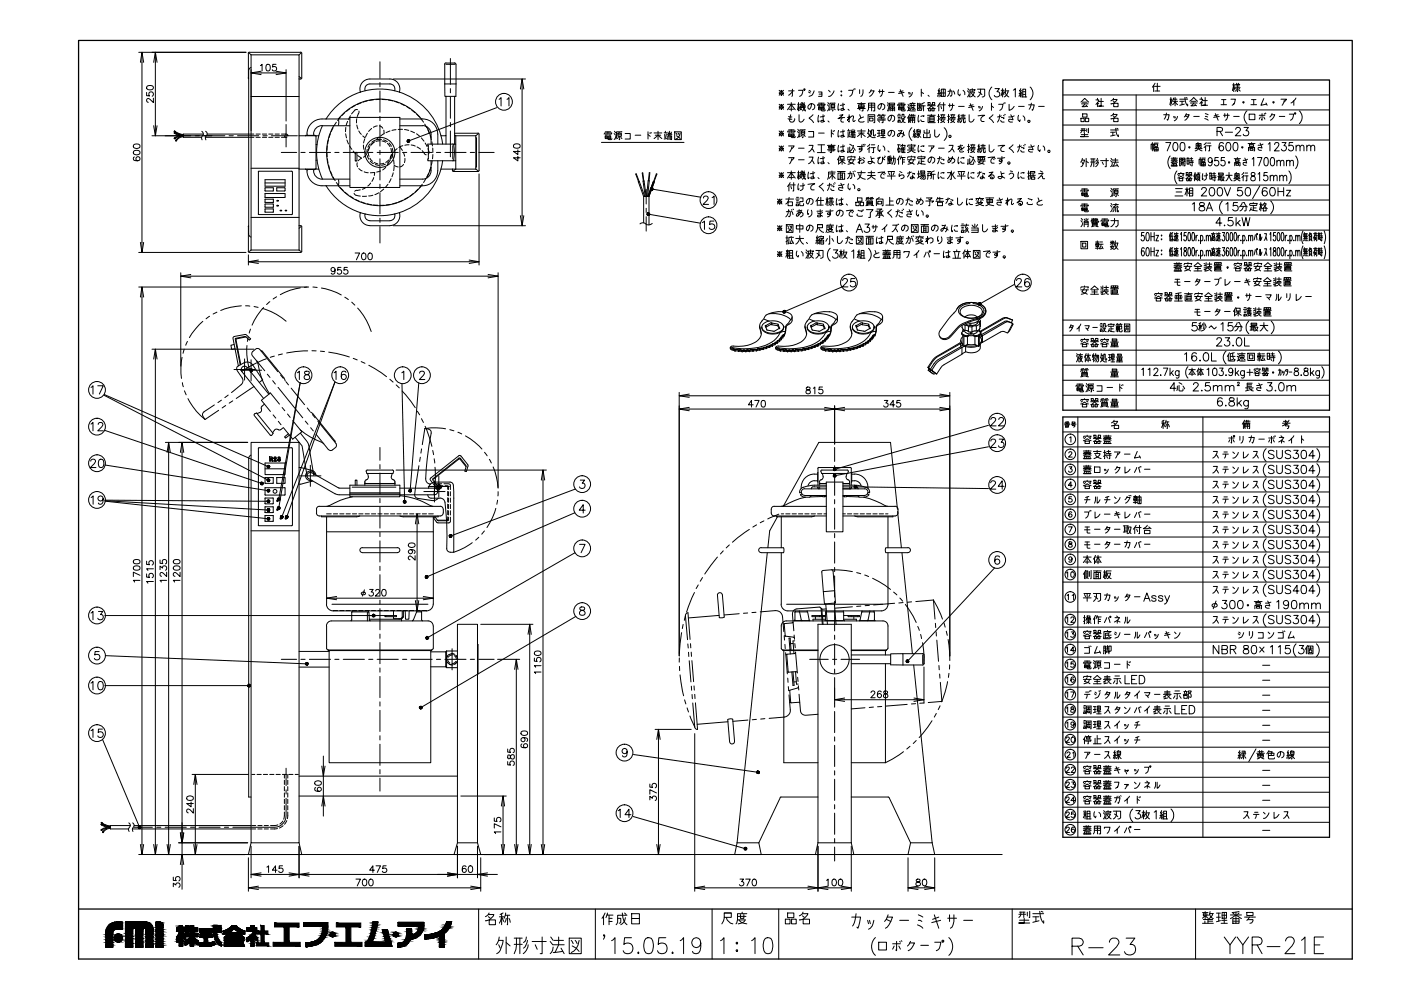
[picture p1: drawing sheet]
<svg xmlns="http://www.w3.org/2000/svg" width="420mm" height="297mm" viewBox="0 0 420 297" stroke-linecap="round" stroke-linejoin="round" font-family="sans-serif">
<path d="M23.6 12.1h381.9v275.4h-381.9zM318.8 24h79.9v99h-79.9zM318.8 125h79.9v126h-79.9zM23.6 272.5h381.9" fill="none" stroke="#000" stroke-width=".38"/>
<g fill="none" stroke="#000" stroke-width=".3">
<path d="M41.6 15.7h32.2M42.1 18.7l.5-3 .5 3M42.6 15.7v60M46.1 18.7l.5-3 .5 3M46.6 15.7v25M74.5 16v7.4M74.8 15.6l-.3 .4M74.8 15.7h15.5l.2 .3v7.4l-.2 .2-.6 .1M74.8 16l.5 .4M75.3 16.4h14.4v7.3M75.3 16.4v58.5M78.1 19.7l.5-.4v2"/>
<path d="M80 19.4a.68 .68 0 0 1 1 .3l.1 .4a.85 .85 0 0 1-.8 1.2 1.33 1.33 0 0 1-.3-1.9zM82.8 19.3h-1l-.1 .8a.7 .7 0 0 1 1.1 0 .7 .7 0 0 1-.1 1 .7 .7 0 0 1-1.1-.2M90.2 16l-.5 .4M113.9 18.5v5M133.4 19.3v5.9M133.7 19.3h2.7M133.7 18.9l-.4 .4M133.8 18.9h2.5M135.1 17.5v7.8M136.3 18.9l.4 .4 .1 5.9M44 27.7v1l.9 .1a.7 .7 0 0 1-.1-1.1 .7 .7 0 0 1 1.1 .1 .7 .7 0 0 1-.3 1M44.1 25.9l.8-.3a.91 .91 0 0 1 1.1 .6 1.06 1.06 0 0 1-1 .7 1.06 1.06 0 0 1-1-.7z"/>
<path d="M46 29.4v1.3l-1-.9-.6-.3-.4 .4v.4l.5 .4M46.1 37.7l.5 3 .5-3M52.2 39.9l.2 .1M52.2 39.8l.2 .2M52.2 39.3l.2 .2-.2-.1M52.3 39.7l.2 .2-.2-.1M52.3 39.7l.2 .1M52.3 39.2l.2 .2M52.5 39.5l-.2-.2 .7 .7M52.5 39.8l1.5 .6 1 .1-1.6 .3-1 .5M52.5 39.4l1.4 .7 1.1 .2M52.6 39.4l-.2 .2 .8 .5 1.8 .5"/>
<path d="M52.6 39.8l-.2 .2M53.2 39.8l.5 .5M60.5 39.3a.94 .94 0 0 1 .1 1.6v1M61.7 39.3a.89 .89 0 0 1 0 1.6l.1 1M74.5 23.4l.1 .2M75.3 20.2l-.5 .4-.2 .6v48.9l.2 .6 .5 .4M75.3 28.9h14.4M75.3 21.9h10.5M78.3 21.4l-3 .5 3 .5M82.8 21.4l3 .5-3 .5M85.8 20.9v15.4M85.8 37.3v6.7"/>
<path d="M89.7 23.7v51.2M89.7 22.9l.5 .5M96.6 37.6a2.52 2.52 0 0 0-2.5 2.6M96.6 37.7h8.3M96.7 37.7a19 19 0 0 0 0 16M99.9 38.3l-.6 1.2M100.1 37.7a16 16 0 0 0 0 16M100.9 36.6l-.8 1.1M101.5 35.8v1.7M102.1 35.2l-.9 .9M103.4 33.8l-.9 .9M103.7 38.2l-.1 1.3"/>
<path d="M104.3 36.4l-.5 1.2M104.9 35.7h-8.3a4.5 4.5 0 0 0-4.5 4.9M104.9 32.6l-1 .8M104.9 35.2h15v21h-15zM105.1 34.7l-.6 1.1M106.5 31.6l-1.1 .7M107 35.6l-.1 1.2M107 37.5l.3 1.2M107.2 32.9l-.3-.1a2.27 2.27 0 0 0-1.5 1.3M107.6 39.3l.8 1M107.6 33.3v.5l-.5 1.1M108.1 27.6a19 19 0 0 0-10.3 8.1"/>
<path d="M108.3 30.8l-1.2 .5M109.5 27.1v.1M110.1 30.2l-1.2 .4M110.2 39.9l-.6 1.2M110.9 25.2a1.5 1.5 0 0 0-1.4 1.9M110.9 23.7a3 3 0 0 0-2.8 3.9M110.9 25.2h6a1.5 1.5 0 0 1 1.5 1.9M110.9 23.7h6a3 3 0 0 1 2.9 3.9M111.4 38.5l-.8 .9M112 29.9l-1.2 .2M113.1 37.7l-1.1 .5M113.8 37.7l.6 .3 .4 .5"/>
<path d="M113.9 24.7v1.3M113.9 27.3v6.3M113.9 34.9v1.3M113.9 37.4v6.4M113.9 29.8l-1.2 .1M114.6 29.8l1.3 .1M115.1 39l.1 1.1M116.5 30l1.3 .2M117 39.3l-1.2 .5M117.9 23.7h39.7M118.3 30.4l1.3 .4M118.4 27.1l-.1 .1"/>
<path d="M118.8 38.9l-1.3 .2M119.4 38.8h1.3M119.8 27.6a19 19 0 0 1 12.9 15.6M119.8 27.6a19 19 0 0 0-11.7 0M119.9 35.7h6.9a4.5 4.5 0 0 1 4.5 4.5v3M119.9 37.7h6.9M120.2 31l1.1 .6M121.3 38.8l1.3 .3M121.9 31.9l1.1 .7M123.2 39.3l1.1 .5M123.5 33l1 .8M125 34.2l.8 1"/>
<path d="M126.2 35.6l.8 1M126.4 35.7a16 16 0 0 0-24.9 0M126.8 37.6a2.52 2.52 0 0 1 2.5 2.6v3M127.4 37.2l.6 1.1M127.9 38l1.4 3.2M128.3 38.9l.5 1.2M133.4 25.2v3.7h.4M133.4 25.2h3.4M133.8 28.9v11.8h-1.5M135.1 26.6v1.2M135.1 29.1v6.3M135.1 36.7v1.3"/>
<path d="M135.1 39.3v7.7M136.3 39.9h7.1M136.3 28.9v14.3M136.8 25.2l-.1 3.7h-2.9M143.3 39.9l.4 .3M149 32.3l-26.5 10M149.7 29.8l.6-.5v2.5M152 29.8l.6-.5v2.5M156.1 26.7l.5-3 .5 3M156.6 23.7v44M181.5 39.5h1.7M182.3 39.5v1"/>
<path d="M184.3 39.3l.4 .5M185.3 39.9h1v1h-1zM185.7 39.7l-.2 .2M186.5 39.5h-1.6v1.6l-.2 .6M194.3 39.5v2.2M194.8 39.8l.2 .2M195.2 39.7l.2 .1M196.2 39.8h2.3M197.3 39.3v2.5M199.2 39.8h.8M199.5 39.3v.5M200.3 39.6v.4h1v-.4"/>
<path d="M200.8 39.3v.7M202.3 39.5h2v2.3h-2zM202.7 39.8l.3 .6M203.3 39.8l.4 .6M204 39.8a1.99 1.99 0 0 1-1.3 1.9M233.7 31.3l1.3 1.4M233.7 27.1l1.3 1.4M233.7 39.3l1.3 1.4M235 31.3l-1.3 1.4M235 27.1l-1.3 1.4M235 39.3l-1.3 1.4M236.2 32.9l1.1-1.6 1.2 1.6"/>
<path d="M236.2 39.6l.1-.3h2.2l-.2 .3M236.2 31.3h2.3M236.3 35.6l1.2 .1M236.5 34.9l1 .2M236.5 27.2h1.7M236.5 39.9h.5M236.5 39.6h.5M236.5 38.9h1.7M236.6 32.7h1.4M237.1 34.4l-.3 1.5v.4l.3 .3h.7l.4-.3 .1-.7M237.3 30.7v2.5M237.3 38.9v1"/>
<path d="M237.6 27.2l-.1 .5-1 .8M237.6 26.7v2l-.1 .2M237.6 39.9h.6M237.6 39.6h.6M239.2 39.4l.4 .5M239.2 31.3h.6M239.3 38.7l.3 .6M239.5 27.1h1.3a1.67 1.67 0 0 1-1 1.8M239.5 30.7v2.5M239.6 34.4v1.9l.4 .3a1.15 1.15 0 0 0 1.2-.9M239.7 32.6l-.2-1.3-.3 1.6M239.8 32.2h1.7"/>
<path d="M240.1 31.2l.2 .3M240.3 39.3h1v.9h-1zM240.3 32.2l-.2 .4M240.3 39.8h1M240.4 30.7l-.3 .6M240.5 32.9l-.4-.3-.3 .5M240.5 31.1l-.4 .8M240.6 31.6l.1 .3M240.6 31.8l-.6 .1M240.7 30.7a3.4 3.4 0 0 0 .8 2.5v-.3M240.7 39.1l-.2 .2M240.9 31.2l.3 .3"/>
<path d="M241 31.9l.2 .2M241.2 30.7l-.3 .6M241.3 31.1l-.4 .8M241.3 32.4l-.6 .8M241.4 31.6l.1 .3M241.5 31.8l-.7 .1M241.5 38.9h-1.6v1.6l-.3 .6M242.5 39.4h1.5v1.7h-1.5M242.5 27.6l.5 .3M242.6 27.1l.5 .3M243.3 31.1a1.5 1.5 0 0 1-.7 1.6 1.03 1.03 0 0 1 .3-1.5 1.03 1.03 0 0 1 1.4 .4l-.1 1-.5 .3M243.8 34.4l-1.2 1 1.4 1.4"/>
<path d="M244.2 27.2a1.77 1.77 0 0 1-1.6 1.7M245.1 31.6l.2-.3h2.2l-.2 .3M245.5 32.2h1.7v.7h-1.7zM245.5 34.6l-.2 1.8 .2 .2 .1-.3M245.5 27.6h1v.6h-.9M245.5 30.9h1.7M245.5 32.6h1.7M245.5 31.9h.5M245.5 31.6h.5M245.5 39.9h1.7M246.3 32.2l.2 1h.8l.2-.3M246.3 30.9v1"/>
<path d="M246.5 28.2v.7h-1M246.7 31.9h.5M246.7 31.6h.5M246.8 34.4l.2 2-.2 .2-.6-.2 .1-.3h.5l.5 .3M247.3 34.7l-1.3 .4M248.1 31.4l.5 .5M248.3 30.7l.4 .6M248.3 36.3l.4 .3M248.5 27.1l.5 .5M248.7 32.2l-.6 1M249.3 31.3h1v.9h-1zM249.3 31.8h1"/>
<path d="M249.3 39.7l.7 .5M249.3 38.9v2.2M249.4 32.6l-.2 .3M249.8 31.1l-.3 .2M249.8 32.2v1h-.2M249.8 39.3l.2 .1M250.1 27.2l-.1 .5a1.56 1.56 0 0 1-1.5 1.2M250.1 39.1l.2 .2M250.2 32.6l.3 .3M250.5 30.9h-1.6v1.6l-.2 .6M251.5 31.1l-.2 .8 .2 1.2 .2-.4M251.5 39.1l-.2 .8 .2 1.2 .2-.4"/>
<path d="M251.8 34.6l1-.2-1.5 1.2 1.3-.4M252.8 30.9l.2 2-.2 .2-.6-.2 .1-.3h.5l.5 .3M252.8 38.9l.2 2-.2 .2-.6-.2 .1-.3h.5l.5 .3M253.3 31.3l-1.3 .3M253.3 35.2h-.7l-.4 .7 .3 .7h.5M253.3 39.3l-1.3 .3M254.2 35.2l.6-.3-.6 1.2 1.1-1.2 .5-.2 .2 .2-.2 1.4 .3 .1 .4-.3M254.2 39.2h.8M254.3 32.7l.4 .4M254.3 39.7l.1 1.1M254.5 27.1h1.3a1.72 1.72 0 0 1-1 1.8M254.5 38.7v.5"/>
<path d="M254.7 34.4v2.2l-.2-.2M254.8 39.5l-.2 1.3M255.1 39.7h1.4M255.3 39v.4h1v-.4M255.7 39.7l-.3 .4M255.8 38.7v.7M256 26.7l.1 .2M256.3 26.6l.2 .1M257.2 32.5h2.3M257.2 31h2.3M257.2 39.3h2.3M257.5 31.4h1.7v.8h-1.7z"/>
<path d="M257.5 31.8h1.7M257.5 39.9h1.7M257.7 32.7l.3 .3M257.8 34.4l.3 1M257.8 26.9v1.1M258.3 30.7v1.5M258.3 38.7v2.5M258.8 32.2v1h-.3M258.8 26.9a1.69 1.69 0 0 1-.7 2M259 35.1a1.39 1.39 0 0 0-1.5 1.2l.5 .3 1.2-.2M260.2 33.2l.3-.4v-1.9h1.8v2.3h-.4M260.3 36.8v-2.4h2v2.4h-.3"/>
<path d="M260.3 39.9l.5 .8 .8 .5h.9M260.5 39.3h.6l-.5 1.6-.4 .3M260.5 38.7l-.3 1.4M260.5 32.1h1.8M260.5 31.5h1.8M260.6 27.9l.5-.7h1.1l-.7 1.2-.7 .5M260.6 34.9h1.4M260.8 35.4h1v.9h-1zM261.3 26.9l-.2 .3M261.4 30.9v2.3M263.1 39.1h.9M263.1 36h2.4"/>
<path d="M263.1 35.7h2.4M263.1 39.9h.9M263.5 36.3l.3 .3M263.5 35.2h1.7M263.5 34.5h.8M263.5 27.4h1.7M263.6 34.3l-.5 .5M263.6 39.1v1.7M263.8 34.5l.2 .4M263.8 26.9v1M264.3 31.1a1.5 1.5 0 0 1-.7 1.6 1.03 1.03 0 0 1 .2-1.5 1.03 1.03 0 0 1 1.5 .4l-.1 1-.5 .3M264.3 34.9v.8"/>
<path d="M264.4 38.9h.9v1.2h-.9zM264.4 39.5h.9M264.7 26.9a1.69 1.69 0 0 1-.7 2M264.7 34.5h.8M264.8 35.7v1.1h-.3M264.8 34.3l-.5 .5M264.8 38.9v2.3M265 34.5l.2 .4M266.1 31.4l.3 .5M266.2 30.7l.3 .6M266.5 32.2l-.4 1M266.5 27.7h1.7"/>
<path d="M266.7 31.4h1.6v-.5h-1.6v1.6l-.2 .7M267 33.2v-1.1h1.3v1.1M267 31.7h1.3M267.2 32.9l.3 .2M267.2 32.4l.3 .2M267.3 34.6a1.52 1.52 0 0 1-.7 1.7 1.02 1.02 0 0 1 .2-1.6 1.02 1.02 0 0 1 1.5 .4l-.1 1-.5 .3M267.3 39.1a1.5 1.5 0 0 1-.7 1.6 1.02 1.02 0 0 1 .2-1.5 1.02 1.02 0 0 1 1.5 .4l-.1 1-.5 .3M267.7 31.7v1.5M267.8 32.9l.4 .2M267.8 32.4l.4 .2M269.1 31.6l.2-.3h2.2l-.2 .3M269.1 34.7h1.1"/>
<path d="M269.3 36.1h.7v.5h-.7zM269.4 35.7h.5M269.4 35.2h.5M269.4 34.3h.5M269.5 32.2h1.6v.7h-1.6zM269.5 39.1l.1 .2 .9-.2-1 1.8-.4-.2v-.3a1.27 1.27 0 0 1 2.2 .2M269.5 30.9h1.6M269.5 32.6h1.6M269.5 31.9h.5M269.5 31.6h.5M270 26.9l.8 2M270.3 32.2l.2 1h.8l.2-.3"/>
<path d="M270.3 35.6h.9l-.7 1-.3 .2M270.3 30.9v1M270.5 35.7l.3 .7 .7 .4M270.7 31.9h.4M270.7 31.6h.4M270.8 27.2l-1.2 .4M271 39.6l-.2 1.1-.3 .4M271.1 27.7l-1.6 .3M271.5 34.9l-.3 .3-.1-.9h-.6v.8l-.3 .3M272.1 33.2l.4-.2 .7 .2h1.3M272.1 32.1h.4v.9M272.3 31.3l.2 .3"/>
<path d="M272.5 34.9l-.4 .5M272.5 27.7l.2 .5M272.8 34.3l-.3 .6v1.9M272.8 34.6h1.7M272.8 27.7l.2 .5M273 36.8v-1.6h1.3v1.6h-.2M273 31.6h1.5M273 35.7h1.3M273 36h1.3M273.2 32.4l-.2 .5M273.4 31.1v1.1h.7v-1.1M273.4 32.4l.2 .5"/>
<path d="M273.4 34.3v.6M273.5 38.3a2.54 2.54 0 0 0 0 3.8M273.6 27.7a1.5 1.5 0 0 1-.9 1.4M273.6 35.2v1.6M273.7 30.7v.3M273.8 32.4l.3 .5M273.9 34.3v.6M274.1 39.4l.1 .3M274.3 32.4l.2 .5M274.3 38.7l-.2 .7-.1-.1M274.4 39.3l-.4 .9M274.5 31h-1.6v1.1l-.2 .6"/>
<path d="M274.5 35.1h-1.7l-.1 1.5M274.5 39.9l.1 .3M275 39h1v.9h-1zM275 39.4h1M275.3 32.7l.5-1 .5 1M275.3 31.7h1M275.4 39.9v1.3h-.2M275.4 38.7l-.2 .3M275.4 31l.2 .4M275.5 34.6l-.2 .8 .2 1.2 .2-.3M275.8 30.9v2M276.2 35.9l.3 .5h.6"/>
<path d="M276.2 34.9l.9-.2-.1 .2M276.2 31l-.2 .4M276.3 26.7v2.2M276.3 27.6l.7 .4M276.5 31.7h1M277 31.7v1.5M277.1 39.1v.8h1.6v-.8M277.2 30.7l-.7 .4-.2 2h-1.1v-2.2M278 38.7v2.5M278.2 34.6h2.3M278.2 31.7h2.3M278.3 30.7h.7v.7h-.7z"/>
<path d="M278.3 35.1v1.7h2.2M278.3 28.5l.4 .4M278.5 32.6h.6v.6h-.6zM278.8 34.9h1.3v1.5h-1.3zM278.8 35.4h1.3M278.8 35.9h1.3M279.3 31.7l.3 .4 .9 .5M279.3 31.3a1.32 1.32 0 0 1-1.1 1.3M279.3 34.3v.6M279.5 32.6h.6v.6h-.6zM279.6 30.7h.7v.7h-.7zM280.3 38.9v1.8l.4 .4a1.07 1.07 0 0 0 1.1-.9"/>
<path d="M281.2 28h.4v1.1M281.2 34.9h.6M281.4 28.4l-.2 .5M281.4 27.2l.2 .4M281.5 34.3l-.1 2.5M281.5 31.4l-.3 .5M281.7 26.6l-.3 .6v-.1M281.8 35.6l-.6 .5M281.8 31.4h1.7M281.8 27.1l-.4 .9M281.9 27.7l.2 .3M281.9 28.4l.2 .5"/>
<path d="M282 30.7l-.5 .7v1.8M282 35.7h1.5M282 35.2h1.5M282 27.9l-.4 .1M282.1 34.4h1.3M282.2 31.9l.2 .7M282.3 26.7h1.2v2.2h-1.2zM282.3 34.4l.2 .8M282.3 27.9h1.2M282.7 35.2l-.5 .9 1.1 .7M282.7 34.3v.1M282.9 26.7v2.2"/>
<path d="M283 30.7v2.5h-.2M283.2 35.7a1.08 1.08 0 0 1-1.1 1.1M283.2 38.3a2.54 2.54 0 0 1 0 3.8M283.2 34.4l-.3 .8M284.2 34.9h.6M284.3 27.4l.8-.2 .4 .2v1l-.4 .5-.1-.2M284.5 34.3l-.1 2.5M284.5 31.6h1.7M284.8 35.6l-.6 .5M284.8 31.1v1M285 26.7l-.2 1.2-.7 1M285 35.7h1.5"/>
<path d="M285 35.2h1.5M285.1 34.4h1.3M285.3 34.4l.2 .8M285.7 31.1a1.69 1.69 0 0 1-.7 2M285.7 35.2l-.5 .9 1.1 .7M285.7 34.3v.1M285.8 27.2l.5 1M286.2 35.7a1.17 1.17 0 0 1-1.1 1.1M286.2 34.4l-.3 .8M287.2 35.7h.4v1.1M287.3 36.1l-.2 .5M287.4 34.9l.2 .3"/>
<path d="M287.5 26.9l-.2 1.3 .5 .5 .2-.5M287.5 31.9h1.7M287.6 34.3l-.2 .6-.1-.2M287.7 34.7l-.4 1M287.8 35.4l.1 .3M287.8 36.1l.2 .5M287.9 35.6l-.3 .1M288 35.7l.1-.3h1.4l-.1 .3M288.1 34.6h1.4M288.2 35.1h1.2M288.5 35.6l-.2 .8-.3 .4M288.8 27.1l.5 .6v.7"/>
<path d="M288.8 34.3v.8M289 35.6v1.2l.5-.1v-.5M290.1 27.2l.5 .5M290.3 26.6l.3 .5M290.6 34.4v1.9l.4 .3a1.07 1.07 0 0 0 1.1-.9M290.6 28l-.5 1.1M290.9 27.6h1.3a1.6 1.6 0 0 1-1.2 1.5M291 31.1l.8 2M291.2 27.7l1.3 1.4M291.6 26.6v1M291.8 31.4l-1.2 .3M292.1 27.2l.4-.3h-1.6v1.5l-.3 .7"/>
<path d="M292.1 31.9l-1.6 .3M293.1 26.7h2.2v2.1l-.8 .3M293.3 34.7l2-.1a1.37 1.37 0 0 0-1.1 1.5l.3 .3h.6M293.5 27.6l1 .8M293.5 31.9l.2 .5M293.8 31.9l.2 .5M294.1 26.7a2 2 0 0 1-1 2.4M294.7 31.9a1.63 1.63 0 0 1-1 1.3M297.3 31.7l.7 .5M297.3 30.9v2.2M297.5 26.1a2.54 2.54 0 0 0 0 3.8M297.8 34.4l-1.1 1 1.3 1.4"/>
<path d="M298.4 26.6h1.3l-.7 .9a.83 .83 0 0 1 .6 1.3 .83 .83 0 0 1-1.4-.2M299.5 31.3h1.3a1.72 1.72 0 0 1-1 1.8M299.8 34.4l-.1 1.2-.5 1M300.1 36.1l.4 .5h.6M300.3 27.1h.8M300.3 35.2l.8 .2-.1 .2M300.3 34.7l-1.1 .4M300.7 26.6v2.5M301 30.9l.1 .2M301 34.6l.1 .1M301.1 28.4l-.4-1.3-.5 1.6M301.3 30.7l.2 .2"/>
<path d="M301.3 34.3l.2 .1M301.5 27.4a1.88 1.88 0 0 0 1 1.7M301.5 27.2h1M301.6 26.6l-.4 1.3M302.3 27.2l-.3 1-.8 .9M302.6 31.3v1.8l1-.5 .6-.7M303.1 34.4l.7 1.5-1.2-.2-.1 .6 .5 .3h.6M303.9 27l.6-.4v2.5M304.2 34.7l-1.7 .4M305.5 34.6l-.2 1.3 .5 .5 .2-.5M305.5 31.9h1.7M305.6 28h.5v1.1"/>
<path d="M305.8 28.4l-.2 .5M305.8 27.2l.3 .4M306.1 26.6l-.3 .6v-.1M306.3 27.1l-.5 .9M306.4 27.7l.1 .3M306.4 28.4l.2 .5M306.4 29.1h1.5M306.4 27.9l-.3 .1M306.7 29.1v-2.4h.9v2.4M306.7 28.3h.9M306.7 27.5h.9M306.8 34.7l.5 .7v.7"/>
<path d="M308.5 31.4h1.7l-.5 1.7-.2-.2M308.9 26.1a2.54 2.54 0 0 1 0 3.8M309.3 30.9l-.7 1.8M311.5 31.9h1.7M318.8 28.5h79.9M318.8 32.9h79.9M318.8 37.5h79.9M324.1 39.1h1.5M324.2 35.4h.9v1.1h-.9zM324.2 30.6l1.1-1.1 1.2 1.1M324.3 38.6h1.1M324.3 31.1h2"/>
<path d="M324.5 38.6v.6l-.4 .6M324.6 30.6h1.4M324.7 34.1h1.3v1h-1.3zM325.1 38.6v1.2M325.2 40v1h-1.1h2.3M325.3 31.1l-.8 .9 1.4-.2M325.5 35.4h1v1.1h-1zM325.7 31.5l.5 .5M325.9 38.6v.8M326.4 38.5l-.1 1.3M328.7 29.9h.8v.4l-.8 1M329.1 29.5v.4"/>
<path d="M329.5 31.1l-.4-.3v1.2M329.6 30.4h1.3M330.2 29.5v2.3h-.7h1.5M333.1 39.6h1.3M333.1 39h2.3M333.1 35.6h.2M333.1 31.1h.2M333.7 39.6v1.1M333.8 34.3h1.2a2.15 2.15 0 0 1-1.7 1.3M333.8 29.8h1.2a2.15 2.15 0 0 1-1.7 1.3M333.8 34.7l.4 .4M333.8 30.2l.4 .4"/>
<path d="M334 34l-.2 .3-.7 .4M334 29.5l-.2 .3-.7 .4M334 35.4h1.3v1.1h-1.3zM334 31h1.3v1h-1.3zM334.6 38.5a3.5 3.5 0 0 0 .8 2.5v-.6M334.9 38.5l.4 .1M340.7 28.5v94.5M346 25.6l-.4 .5M346.2 25.9h1.7M346.4 27.3h1.4M346.4 24.9l-.4 .7v1.8M347.1 24.9v2.4"/>
<path d="M349 34.4h1.6l-.3 1.3-.1 .3-.2-.1M349.8 33.9l-.6 1.8M350.9 29.7h.5M351.1 29.2v2.5M351.4 31l-.3-1.3-.3 1.7M351.6 31.4l.8-1 .8 1M351.6 30.4h1.6M351.9 29.7h1.1M352 29.4l-.4 .8M352 34.9l.2 .5M352.3 34.9l.2 .5M352.4 29.2v2.5"/>
<path d="M353.1 34.9a1.5 1.5 0 0 1-.9 1.3M353.8 30.4h1.4M353.8 29.7h2.4M354.5 30.4v1M355.2 35.1l.3-.4 .8 .4M355.2 31.2l-1.4 .4M355.3 29.2a3.4 3.4 0 0 0 .9 2.5v-.5M355.7 34.4h.9l-.6 1.1-.7 .5M355.7 29.2l.3 .2M355.8 34.1l-.3 .6M356.8 30.4l1.2-1.2 1.1 1.2M357 30.9h2"/>
<path d="M357.3 30.4h1.4M358 30.9l-.8 .8 1.4-.1M358 34.9h1.6M358.3 31.3l.5 .4M359.8 29.7h.9v.3l-.9 1M360.3 29.2v.5M360.7 30.9l-.4-.4v1.2M360.8 30.2h1.3M361.3 35.5l1 .5M361.4 29.2v2.4h-.7h1.4M361.5 34.9l.6 .2M361.5 34.1l.8 .3"/>
<path d="M364.5 34.1l.8 1.9M365 39.4l1.4-.1 .2-.4v-.4l-.6-.3h-1v2.5M365.3 34.4l-1.2 .3M365.7 34.9l-1.7 .3M365.8 39.4l.8 1.3M366.2 31.4h1.6M366.3 29.9h1.4M367 29.9v1.5M367 34.6h1.7M367.3 34.1v1M367.5 39.6h2.1M368.2 34.1v1l-.4 .8-.3 .1"/>
<path d="M369.2 29.7h1.3l-.4 1.3M369.6 25.5h.8M370 31.2l.1-.2-.6 .6M370 24.9v2.5M370 34.9h1.6M370.3 26.8l-.3-1.3-.4 1.6M370.4 26.3h1.5M370.5 25.3h1.3M370.6 38.8l.2-.5 .7-.1 .5 .7-1.6 1.8h1.7M370.6 25.8h1.1M370.6 26.5l.2 .3M370.8 27l-.4 .3"/>
<path d="M370.8 24.9l.2 .4M371.2 25.3l-.2 2.1M371.5 27l.4 .3M371.5 24.9l-.3 .4M371.7 26.5l-.2 .3M373.1 38.2h1.3l-.7 1a.79 .79 0 0 1 .8 .9 .79 .79 0 0 1-1 .6l-.4-.1-.2-.4M374 33.2a2.54 2.54 0 0 0 0 3.9M374.6 34.2h1.7v1.7h-1.7zM375.1 31.4h1.7M375.3 29.9h1.4M376 29.9v1.5M377.6 34.6h1.7"/>
<path d="M378 35.1l-.4 .6M378.5 34.1v1.9l-.2-.1M379 29.6l-.9 2 1.7-.4M379 35.1l.3 .6M379.2 34.1l.1 .1M379.5 33.9l.1 .2M379.7 30.9l.3 .7M380.8 35.1l.5-.7h1l-.6 1.1-.7 .5M381.5 34.1l-.2 .3M383.7 34.9h1.6M384.2 29.7h1.6l-.6 .8M385.2 30l-.7 1.6"/>
<path d="M386.7 34.2h1.3a1.72 1.72 0 0 1-1 1.8M387.2 30.9l.8-.7v1.4M388.6 29.4l-.6 .8M389.7 33.2a2.54 2.54 0 0 1 0 3.9M40.1 45.4l.7-.3a.85 .85 0 0 1 1.2 .7 1.07 1.07 0 0 1-1.1 .6 1.07 1.07 0 0 1-.9-.8zM40.1 43.4l.7-.2a.85 .85 0 0 1 1.2 .7 1.07 1.07 0 0 1-1.1 .6 1.07 1.07 0 0 1-.9-.8zM40.3 47l-.2 .2a.64 .64 0 0 0 .3 .9h1.3a.62 .62 0 0 0 .1-1 .62 .62 0 0 0-1 .2 .62 .62 0 0 0 .5 .9M45.6 40.7h21.8M52.4 41.3l-.2 .1M52.4 40l1.5 .7M52.4 41.3l.2 .2M52.4 41.3l-.2 .2"/>
<path d="M52.5 41.4l-.2 .1M52.8 42l-.1 .2M52.8 42l.2 .1M52.8 42l-.1 .2zM52.9 42l-.1 .3M53 42.1l-.2 .2M53.9 40.1l.4 .4M54.5 40.3l.2 .2M54.9 40.3l.1 .1M55 40.7l-1.5 .3-1.2 .6 .2-.2M55 41l-.9 .2-1.1 .9M55 40.8l-1 .2-1.2 1"/>
<path d="M61 40.2h-6v1h5.4M61.6 41.2h13M62.1 40.2h12.5M68.7 40.7h1.3M71.2 40.7h6.4M74.8 41.2h1.3M74.8 40.2h1.3M75.3 50.4h14.4M76.8 41.2h1.2M76.8 40.2h1.2M77.5 51.5v12.6M78.7 41.2h1.3"/>
<path d="M78.7 40.2h1.3M78.9 40.7h1.2M79.5 56.3h2.4l.1 .8-2.4 .1zM79.5 59.7h2.4l.1 .9-2.4 .1zM79.5 53.9h6v1.9h-6zM79.5 54.8h6M79.6 58v1.2h5.8M79.6 58h5.8M80.6 41.2h1.3M80.6 40.2h1.3M81.4 40.7h7.8M82.5 41.2h1.3"/>
<path d="M82.5 40.2h1.3M83 57.1l2.4 .1M83 56.4v.8M84.4 45.7h4.6M84.4 41.2h1.4M84.4 40.2h1.4M85.3 40.7a.51 .51 0 0 0 .7 .4M85.4 56.3v.9M85.4 58v1.2M85.4 56.3l-2.4 .1M85.5 40.2a.51 .51 0 0 1 .8 .5M86.3 40.7h.1"/>
<path d="M87.7 51.5l-.2-.2h-9.8l-.2 .2M87.7 51.5v12.6M89.7 40.7h5.9M89.7 50.7h5.9M90.2 45.7h1.3M91.7 40.7h2.8M91.7 50.7h2.8M92.1 50.8a4.5 4.5 0 0 0 4.5 4.9h8.3M92.8 45.7h6.3M94.1 51.2a2.52 2.52 0 0 0 2.5 2.5h8.3M94.1 40.2v.4M94.1 50.8v.4"/>
<path d="M94.6 40.7l.2 .1v9.7l-.2 .1M94.8 48h.3M94.8 43.3h.3M98 45.7l.1 1.3M98.2 43.7l-.1 1.4M98.2 47.6l.2 1.3M98.5 41.9l-.2 1.2M98.5 49.5l.4 1.2M99.1 40.1l-.4 1.1M99.1 51.3l.5 1.2M99.9 53.1l.6 1.1M100.4 45.7h1.3"/>
<path d="M100.9 54.7l.7 1M101.5 55.7a16 16 0 0 0 24.9 0M101.5 53.9v1.6M102.1 56.2l.8 .9M102.9 45.7h6.4M103.4 57.6l1 .8M103.7 40.1l.2 1.2M104 42l.5 1.2M104.8 43.7l.7 1.1M104.9 58.7l1.1 .8M105.9 45.3l.9 .9M106.2 57.9l.6 .6 1.3 .3"/>
<path d="M106.5 59.7l1.2 .6M106.5 45.7h.5v2.6h-.5zM107.1 48.8l.1 1.2M107.3 46.6l1.1 .8-1 .8M107.6 50.5l1 .7M108.1 56.9l-1.3 .1-.4 .3M108.7 58.8h1.2M108.8 40.7l.7 .6M109 43.5l.1 1.3M109.2 51.5l1.2 .3M109.4 45.4l.5 .8-.9 .9M109.4 41.6l-.4 1.3"/>
<path d="M109.8 56.1l-1.1 .6M110.1 44.8v1.2M110.1 46.6l.5 1.2M110.4 45.7l.3 1.2M110.6 45.7h1.2M110.8 44.1l-.6 1.6M110.9 44l-.4 1.1M110.9 47.4l.8 1M111 43.1l-.7 1M111 48.3l1 .7M111.2 54.9l-.9 .9M111.7 43l-.5 .5"/>
<path d="M111.8 58.5l-1.2 .2M112.1 53.2l-.6 1.2M112.2 42.6l-.9 .8M112.2 48.7l1.1 .4M112.3 42.4l-.8 .7M112.3 51.7l-1.2 .1M112.4 51.7l-.1 .9M112.6 42l-1.1 .6M112.6 49.3l1.2 .3M113.1 45.7h6.4M113.6 57.8l-1.2 .5M113.7 41.1l-1 .9"/>
<path d="M113.9 42.2l-1.1 .2M113.9 45.1v1.2M113.9 47.6v6.3M113.9 55.2v1.3M113.9 57.8v6.3M114.2 51.2l-1.2 .4M114.4 41.8h-1.3M114.5 42.3l1.2 .3M115 41.9l1.1 .6M115.1 56.7l-1 .8M115.1 49l-1.2 .2M115.2 40.1l-1 .6"/>
<path d="M115.6 49.2l-1.2 .3M115.7 50.1l-.9 .8M116.2 43l.8 1M116.4 55.2l-.8 1M116.6 47.9l-.9 .8M116.7 42.9l.7 1M116.7 48.5l-.6 1.1M117 48l-.9 .9M117.2 44.5l.2 1.2M117.3 53.6l-.6 1.1M117.4 46.3l-.4 1.1M117.6 44.4l.2 1.3"/>
<path d="M117.6 46.1l.3 1.3M117.8 45.9l-.8 2M117.8 46.3l-.4 1.2M117.9 51.8l-.4 1.2M118.1 48l.1 1.2M118.2 49.5l1.2 .6M118.2 49.9l-.1 1.3M119.1 44.5l-.9 .9M119.9 44l.8 1.1M120.7 45.7h1.3M120.8 43.7l-1.2 .5M121 45.6l.4 1.2"/>
<path d="M121 49.3l-1 .7M121.4 47.5l-.1 1.2M122.4 59.1l-1.1 .6M122.7 43.4l-1.3 .1M123.3 45.7h6.3M123.3 43.4l1.2 .4M124 58l-1 .7M124.9 40.1l1 .8M125.1 44l1 .7M125.4 56.7l-.9 .9M126.4 41.3l.8 1M126.6 45.1l.7 1 .5 .3"/>
<path d="M126.6 55.2l-.8 1M127.5 42.9l.6 1.1M127.7 53.6l-.7 1.1M128.3 44.5l.4 1.3-.3 .4M128.6 51.9l-.6 1.2M129 40.7l.4 1.2M129.2 50.1l-.4 1.2M129.3 50.2l-1.4 3.2M129.3 48.2v3a2.52 2.52 0 0 1-2.5 2.5h-6.9M129.5 42.5l.2 1.2M129.6 48.2l-.2 1.3M129.8 44.4v1.3"/>
<path d="M129.8 46.3l-.1 1.3M130.9 45.7h1.3M131.3 48.2a7.5 7.5 0 0 1-1.1 5.9 4.5 4.5 0 0 1-3.4 1.6h-6.9M132.2 50.7a19 19 0 0 1-15.6 13.8 19 19 0 0 1-18.8-8.8M132.3 50.7h10.4M132.7 48.2l-.5 2.5M133.4 45.7h6.4M133.8 40.7v2.5M135.7 51.1l.3 .3h7.4l.3-.3M135.7 50.7v.4M135.8 43.7v4M136.1 43.4l-.2-.2h-7.6v.5h.2v4h-.2v.5h8.4"/>
<path d="M136.1 43.4l.2 2.3-.2 2.2-.3 .3M136.3 43.2h-.3M136.3 40.7h6.4M136.3 40.4l.4 .3v10l-.7 .5M136.3 43.2h.4M141 45.7h1.3M142.7 41.3h.2v8.8h-.2M142.7 40.7v10M142.7 50.7l.7 .5M143.4 40.1l-.7 .6M143.6 45.7h4.6M143.7 40.2v10.9"/>
<path d="M143.7 52.1v27.3M154.1 43.4l.7-.3a.85 .85 0 0 1 1.2 .8 1.16 1.16 0 0 1-2 0zM155.3 46.8v1.4l-1.3-.9h2M155.3 44.9v1.4l-1.3-.9h2M180.4 42.7h24.7M181.2 40.2l.1-.4h2.2l-.2 .4M181.5 40.9h1.7v.6h-1.7zM181.5 40.5h.5M181.5 41.2h1.7M181.5 40.2h.5M182.3 40.9l.2 .9h.8l.2-.3M182.7 40.5h.5"/>
<path d="M182.7 40.2h.5M184.2 40l.4 .5M184.7 40.9l-.5 .9M185.3 40.4h1M185.4 41.2l-.2 .3M185.8 40.9v.9h-.1M186.2 41.2l.3 .3M187.5 40h1.5v1.7h-1.5M190.5 40.5h1.7M191.7 54.4l-.9-2.3-.1 .1 .8 2.3M192.9 54.2l-.3-2.3 .2-.1 .3 2.4M193 58.9l-1.6-4.4 .3-.1 1.7 4.5"/>
<path d="M193 58.9v7.9M193 58.9h1.6M193.5 58.9l-.6-4.6 .3-.1 .6 4.7M193.8 56.8v4.3M193.9 58.9l.5-4.7h.3l-.5 4.7M194.3 58.8l.2 .1M194.3 40.4l.7 .5M194.4 58.6l.2 .3M194.4 58.5l.3 .2M194.5 54.2l.2-2.4h.2l-.3 2.4M194.5 58.4l.3 .2M194.5 58.2l.3 .2"/>
<path d="M194.6 58.1l.2 .2M194.6 58.9v8.5M194.6 58l.3 .1M194.7 57.8l.2 .2M194.7 57.7l.3 .2M194.8 57.5l.3 .3M194.8 57.4l.3 .2M194.9 57.3l.2 .2M194.9 57.1l.3 .2M195 57l.3 .2M195 56.9l.3 .1M195.1 56.7l.3 .2"/>
<path d="M195.1 56.6l.3 .2M195.2 56.4l.2 .2M195.2 56.3l.3 .2M195.3 56.1l.3 .3M195.4 56l.2 .2M195.4 55.9l.3 .2M195.4 56.7l14.8 2.4M195.4 55.7l.3 .2M195.5 55.6l.3 .2M195.5 55.5l.3 .1M195.6 55.3l.3 .2M195.7 55.2l.2 .2"/>
<path d="M195.7 55l.2 .3M195.7 54.9l.3 .2M195.8 54.8l.3 .2M195.9 54.6l.2 .2M195.9 54.5l.3 .2M195.9 54.4l.3 .1-1.6 4.4M195.9 54.4l-1.6 4.5M195.9 54.4l.3 .1M196 54.4l.8-2.3 .2 .1-.8 2.3M196.2 41.5l1.1-1 1.2 1M196.5 40.5h1.6M199.3 40.3l.1 1.1"/>
<path d="M199.8 40.1l-.2 1.3M200 41.5l-.8 .2M200.2 40.4h1.3M200.3 41.8v-1.1h1.1v1.1h-.2M200.6 40.7v1.1M200.7 40.4l-.3 .3M201 40.7v1.1M202.8 40.7l1.2 .8M211 59.4l.1-.4 .3-.2 .8 .2a.81 .81 0 0 1-.2 1.1l-1.2 1.2h1.7M213.6 59.2l.6-.4v2.5M233.2 59.7l1.3 1.4M233.7 43.7l1.3 1.5"/>
<path d="M233.7 51.7l1.3 1.5M234.3 43.8l.1 .2zM234.3 51.8l.1 .2zM234.5 59.7l-1.3 1.4M235 43.7l-1.3 1.5M235 51.7l-1.3 1.5M235.7 59.7h2.3M236.2 53.4l1.1-1.7 1.2 1.7M236.2 51.7h2.3M236.5 43.7h1.7l-.7 .9M236.5 47.3h1.7l-.7 .8M236.5 40.2h1.7v.7h-1.7z"/>
<path d="M236.5 40.6h1.7M236.6 55.4l-.4 .5M236.6 53.2h1.4M236.7 59.2a2.28 2.28 0 0 1-1 1.9M236.8 55.4h1.7M237 54.8l-.4 .6v1.8M237.2 55.9l.2 .7M237.3 40.2l.2 1h.8l.2-.3M237.3 51.2v2.5M237.5 44.1l-.7 1.5M237.5 47.6l-.7 1.5M238 54.8v2.4h-.2"/>
<path d="M238.7 59.7h1M238.9 59.2h.6M239.2 51.7h.6M239.5 55.1l-.2 1.6 .2 .2 .1-.3M239.5 47.9h1.7M239.5 51.2v2.5M239.5 44.4h1.7M239.6 40.2l-.4 1M239.7 53.1l-.2-1.4-.3 1.7M239.8 52.8h1.7M239.9 59.3h.9v1.1h-1l.1 1.3h1l.1-.7M240.1 51.7l.2 .3"/>
<path d="M240.3 52.8l-.2 .3M240.4 51.2l-.3 .6M240.4 40.6l-.3 .3M240.5 53.4l-.4-.3-.3 .5M240.5 51.6l-.4 .8M240.6 52.1l.1 .3M240.6 52.3l-.6 .1M240.7 51.2a3.4 3.4 0 0 0 .8 2.5v-.3M240.8 54.9v1.7l-.8 .5M240.8 40.2v1h-.2M240.9 51.7l.3 .3M241 52.4l.2 .2"/>
<path d="M241.2 51.2l-.3 .6M241.2 40.6l.3 .3M241.3 51.6l-.4 .8M241.3 52.9l-.6 .8M241.3 55.4l-1.3 .3M241.4 52.1l.1 .3M241.5 52.3l-.7 .1M242.3 55.3l2-.2-.6 .3a.86 .86 0 0 0-.2 1.5h.7M242.5 51.6l-.2 1.8 .2 .2 .1-.4M242.6 43.6h1.2l-.3 1-1 1M242.6 47.1h1.2l-.7 1.5-.6 .5M242.8 59.5a1.58 1.58 0 0 1-.6 1.6 1.01 1.01 0 0 1 .2-1.5 1.01 1.01 0 0 1 1.4 .4l-.1 1-.6 .3"/>
<path d="M243.5 44.6l.7 1M243.5 48.1l.7 1M243.8 51.4l.2 2-.2 .2-.7-.2 .2-.3h.5l.5 .3M244.3 51.7l-1.3 .4M245.1 59.8l-.4 .5M245.1 45.7h2.4M245.3 43.4h2M245.3 53.2l.3 .4M245.5 47.1l-.2 1.8 .2 .2 .1-.4M245.5 59.2l-.4 .6v1.9M246.2 59.2v2.3M246.3 43.4v2.3"/>
<path d="M246.8 46.9l.2 2-.2 .2-.6-.2 .1-.3h.5l.5 .3M246.8 54.9l-1.2 1 1.4 1.3M247.3 47.3l-1.3 .3M247.7 59.7h.7M248.1 59.2v2.5M248.1 44.9h2.4M248.1 43.6h2.4M248.3 48.7l.4 .4M248.5 43.9h1.6v.4h-1.6zM248.5 44.6h1.6v.6h-1.6M248.6 59.5h1.3M248.7 53.5l.9-1.1 .9 1.1"/>
<path d="M248.7 60h1.1M248.8 52.1h1.5M248.8 54.9l-.1 1.2-.6 1M248.9 59.2l.2 .3M249.2 56.6l.3 .5h.6M249.2 59.5l-.1 2.2M249.3 43.2v2.5h-.3M249.3 55.7l.8 .2-.1 .2M249.3 55.3l-1.2 .3M249.5 51.2v.4M249.6 51.7v2M249.6 59.2l-.2 .3"/>
<path d="M250 55.1l.1 .2M250.3 54.8l.2 .1M250.5 51.6h-2v1.3l-.4 .8M251 59.5l-.2 1.8 .2 .2 .1-.4M251.1 51.4h2.4M251.3 51.9h2v1.8h-2zM251.5 43.6l-.2 1.8 .2 .2 .2-.4M251.5 47.4l-.4 .5M251.7 49l.8-.8 1 .8M251.8 48h1.6M251.8 46.8l-.3 .6v1.8M252 46.9h1.1v.8h-1.1z"/>
<path d="M252 52.5h.6M252 53.1h.6M252.2 54.9l.6 1.5-1.1-.2-.2 .5 .5 .4h.6M252.3 59.3l.2 2-.2 .2-.6-.2 .1-.3h.5l.5 .3M252.3 51.4l-.3 .5v1.8M252.5 47.7v1.5M252.6 51.9v1.8M252.8 43.4l.2 2-.2 .2-.6-.2 .1-.3h.5l.5 .3M252.8 59.7l-1.3 .3M253.1 55.3l-1.6 .3M253.3 43.7l-1.3 .4M254.2 47.4l.1-.4h2.2l-.2 .4"/>
<path d="M254.2 47.9h2.3M254.3 44.3l-.1 1.3M254.3 52.1l.8-.2 .4 .2v1l-.4 .5-.1-.2M254.5 55.1l-.2 1.3 .5 .5 .2-.5M254.8 44.1v1.5l.2 .1h.8l.2-.6M254.8 43.2l.8 .5M255 51.4l-.2 1.2-.6 1M255 40.9l-.8 .2M255.3 41.2v-1.1h1.1v1.1h-.2M255.3 47.4l-.8 1.1 1.6 .7M255.3 46.8v.2M255.6 40.1v1.1"/>
<path d="M255.8 51.9l.5 1M255.8 55.3l.5 .6v.7M255.8 51.4l.2 .2M256 43.6a2.47 2.47 0 0 1-1.8 2.1M256 44.3l.5 .8M256 47.9a1.54 1.54 0 0 1-1.7 1.3M256 40.1v1.1M256.3 51.2l.2 .2M257.2 40.9l1.1-1 1.2 1M257.2 59.3h1.3v1h-1.3zM257.2 51.7h2.3M257.5 52.1a2.22 2.22 0 0 0 2 1.6"/>
<path d="M257.8 46.9v2.2l-.5-.4 1.2-.8h.3l.4 .3-.2 .5-.7 .2M258.3 51.2a2.59 2.59 0 0 1-1.1 2.5M258.3 47.4l-1 .3M258.5 43.4v1.4h-.8l.1-.4 .7 .2a.86 .86 0 0 1-.8 1M258.8 47.3l.5 .3M258.8 43.2l.2 .2M259.3 43.7l-2.1 .2M259.3 43.2l.2 .2M259.8 59.5h1M260.2 52.6h2.3M260.3 51.7h2M260.3 59.5v.7"/>
<path d="M260.6 59.2l-.8 .1-.1 .8M260.6 44.4v1.3M260.8 44.1l-.6 .7M260.8 43.2l-.6 .7M261 59.5h1M261.1 46.9a1.82 1.82 0 0 1 0 2.2l-.6-.2-.2-.3a1.7 1.7 0 0 1 2 .3M261.1 44.3h1.4M261.3 52.8l1.2 .9M261.3 51.2v1.6l-1.1 .9M261.3 43.4h1M261.5 59.5v.7M261.7 59.2l-.7 .1-.2 .8"/>
<path d="M262 44.3v1.4h-.4M262.2 47.4l-.9 .2M262.5 40.3v.3h-.6v-1.7h-.5l-.1 1.5-.3 .3M263.1 47.4l.9-.3-.7 1.1v.5l.3 .4h.5l.4-.4 .2-1.6 .3 .6 .3 .2M263.3 51.7l2-.1a1.36 1.36 0 0 0-1.2 1.5l.4 .3h.7M263.5 43.6l-.2 1.3 .5 .5 .2-.5M263.7 59.2l-.6 .5M264 40.7l-.9 .2M264.1 41.2h1.4M264.2 40.6h1.2M264.8 43.7l.5 .7v.7M265 52.3l.2 .1"/>
<path d="M265.2 47.1l.1 .2M265.3 46.8l.2 .1M265.3 51.9l.2 .2M266.1 48.6h1.2M266.1 47.1h1.2M266.1 52.8h2.4M266.3 47.4h1v.8h-1zM266.3 47.8h1M266.3 45.2l.3 .4M266.3 51.4h2M266.5 51.7l.3 .7M266.8 46.9v2"/>
<path d="M266.8 59.2v2.3M267.2 46.8l-.9 .1M267.3 48.9l-1.2 .2M267.3 51.4v2.3M267.5 47.4h1v1.3l-.4 .5M268 46.8a3.2 3.2 0 0 1-.5 2.4M268.2 51.7l-.4 .7M269.1 43.4h.9M269.4 44.4h.5v1.2h-.5zM269.5 47.4l-.4 .5M269.5 43.4l-.4 1.6M269.8 46.8l-.3 .6v1.8"/>
<path d="M269.8 52.1l-.2 .8a.88 .88 0 0 1 1.5-.1l-.3 .6-.6 .2M269.8 59.5a1.5 1.5 0 0 1-.7 1.6 1.03 1.03 0 0 1 .3-1.5 1.03 1.03 0 0 1 1.4 .4l-.1 1-.5 .3M269.8 51.4l.7 .3M270.2 43.9v-.3h1.3l-.1 .3M270.2 47.2l-.2 .5M270.3 46.8l-.1 .4h1.3M270.5 44.8h.9M270.5 45.3h.9M270.6 43.9l-.4 .9M270.7 43.4v.3M270.7 47.9h.6M270.7 48.6h.6"/>
<path d="M270.7 43.2v.4M270.7 47.3v1.9M271.2 44l-.3 .4v1.3M271.5 44.4h-1v1.3h1M272.1 43.9l.2-.4h2.2l-.2 .4M272.1 47.4l.2-.4h2.2l-.2 .4M272.1 47.9h2.4M272.1 45h2.4M272.3 59.3l-.2 1.2-.4 1M272.5 44.1h1.6M272.6 44.6h1.4M272.8 51.4l-.1 .9-.6 .8"/>
<path d="M272.8 59.7l-1.1 .3M273.3 45l.3 .4 .9 .3M273.3 43.7v.9a1.24 1.24 0 0 1-1.2 1.1M273.3 47.4l-.8 1.1 1.6 .7M273.3 51.6l-1.2 .3M273.3 43.2v.3M273.3 46.8v.2M273.6 52.4l.2 1-.6 .2-.2-.4a1 1 0 0 1 1.3 .2M273.6 51.9l.7 .2-.2 .2M273.9 40.2h.3v1M274 47.9a1.47 1.47 0 0 1-1.7 1.3M274 40.6l-.2 .5"/>
<path d="M274.5 40.6l.1 .5M274.5 40.1l-.3 .1M274.6 40.2h.7l-.7 1M275 59.5l.7 1.3M275.2 47.4l.1-.4h2.2l-.2 .4M275.2 52.1h.6M275.3 47.6h2M275.4 40.1l.8 1.1M275.5 43.6l-.2 .8 .2 1.2 .2-.4M275.5 48.8l.8 .3M275.5 51.2v1.9M275.7 48.2l-.5 1"/>
<path d="M275.8 52.8l-.6 .6M275.9 40.1l-.3 .4M276 52.4h1.5M276.2 44.9l.3 .5h.6M276.2 43.9l.9-.2-.1 .2M276.2 51.2h1.1v.9h-1.1zM276.2 59.3l-.4 1-.6 .8-.4-.1v-.5a1.21 1.21 0 0 1 2-.2l-.1 .7-.7 .3M276.2 51.6h1.1M276.3 47.6v1.5l1.2 .1M276.3 52.7h1.2v.9l-.6 .1M276.3 46.8v.2M276.3 48.4h.8"/>
<path d="M276.4 52.4l-.4 .6M276.6 52.7l-.6 .9M277 40.2v1h2v-1M277.1 52.7l-.3 .7-.4 .3M277.8 59.3h1.7l-.7 .7M278.2 51.4h.9M278.3 52.6h.8v-.7h-.8l-.1 1.8M278.5 43.7h1.6l-.6 .9M278.5 59.6l.5 .5M279.3 47.1a1.58 1.58 0 0 1-.6 1.6 1.02 1.02 0 0 1 .1-1.5 1.02 1.02 0 0 1 1.5 .4l-.2 1-.5 .3M279.3 52.3h1.2M279.5 44.1l-.7 1.5"/>
<path d="M279.9 52.3v1.4M280.2 51.2l-.9 .4-.2 2M281.1 59.5l-.3 .5M281.2 59.2l-.1 .3h1.7M281.5 51.6v2l.1-.4M281.5 44.4h1.7M281.8 46.9l-.2 1.2-.4 1M281.8 59.2v1.1M282.1 48.6l.4 .5h.7M282.1 52.9l.4 .5h.7M282.1 51.9l1.1-.2-.2 .2M282.3 47.7l.9 .2-.2 .2"/>
<path d="M282.3 47.3l-1.1 .3M284.1 51.7h1l-.1 .7-.9 1.2M284.3 59.3l-.1 .9-.5 .8M284.5 47.1l.6 1.3M284.6 43.6h1.2l-.3 1-1 1M284.8 59.5l-1.1 .3M285.1 59.8l.7 .2-.1 .2M285.3 51.6l1.2 2M285.3 51.2v2.5h-.3M285.5 44.6l.7 1M285.7 46.9l-.7 1.5-.4 .3-.3-.1a1.17 1.17 0 0 1 1.5-1.2l.5 .5v.3l-.3 .5-.5 .2M286.2 51.6l-.5 .8"/>
<path d="M287.1 52.8h2.4M287.2 59.3v1.8l.3 .4a1.15 1.15 0 0 0 1.2-.9M287.3 51.4h2M287.5 47.1l-.2 .8 .2 1.2 .1-.4M287.5 51.7l.3 .7M288.1 43.4l-.8 1.4 1-.5 .2 .8M288.1 48.4l.4 .5h.7M288.1 47.4l1.1-.1-.2 .1M288.3 51.4v2.3M288.7 43.6l-1.4 .3M289.2 44.1l-1.4 1 .2 .5 1-.2M289.2 51.7l-.4 .7"/>
<path d="M290 59.5l-.2 .8 .2 1.2 .2-.4M290.2 43.9h.6M290.3 47.7l-.2 1.4M290.5 43.2l-.1 2.5M290.5 51.6l-.2 .8 .2 1.2 .1-.4M290.6 59.8l1.1-.1-.2 .1M290.8 44.6l-.6 .5M290.8 47.6v1.5l.2 .1h.8l.2-.6M290.8 46.8l.9 .5M291 44.3h1.5M291 44.6h1.5M291.1 43.4h1.3"/>
<path d="M291.2 52.9l.3 .5h.6M291.2 51.9l.9-.2-.1 .2M291.3 43.4l.2 .9M291.7 44.3l-.5 .8 1.1 .6M291.7 43.2v.2M292 47.1a2.58 2.58 0 0 1-1.9 2.1M292 47.7l.5 .9M292.2 44.6a1.08 1.08 0 0 1-1.1 1.1M292.2 43.4l-.2 .9M292.7 59.5h2.3M293 59.6l-.3 .4M293.1 48.3h2.4"/>
<path d="M293.1 46.9h2.4M293.2 44.8h.4v.9M293.3 47.3h2v.6h-2zM293.3 45.1l-.2 .5M293.4 43.9l.2 .4M293.4 59.5v.4l-.4 .6M293.6 43.2l-.2 .7-.1-.2M293.7 43.7l-.4 1.1M293.8 44.4l.1 .4M293.8 51.4l-.1 .9-.6 .8M293.8 45.1l.2 .5M293.8 59.2v.3"/>
<path d="M293.9 44.6l-.3 .2M294 44.8l.1-.4h1.4l-.1 .4M294 46.9v1M294.2 43.6h1.3M294.2 59.5v1h-.2M294.2 44.1h1.2M294.3 47.9l-.8 .8 1.6 .5M294.3 51.6l-1.2 .3M294.5 44.6l-.1 .6-.4 .5M294.5 59.6l.3 .4M294.7 52.4v1.2h-.5l-.2-.4a.99 .99 0 0 1 1.3 .2M294.7 51.9l.6 .2-.2 .2"/>
<path d="M294.7 46.9v1M294.8 43.2v.9M295 44.6v1.1l.5-.1v-.4M295 48.3a1.36 1.36 0 0 1-1.7 .9M295.6 59.3h2.4M296 59.8h1.7v.9h-1.7zM296.3 47.3l2-.2a1.31 1.31 0 0 0-1.1 1.5l.3 .3h.6M296.7 43.4v1.8l.3 .4a1.18 1.18 0 0 0 1.1-.8M296.7 51.7l1.1-.1-1.3 1.3 .8-.5h.5l.3 .4v.4l-.3 .4h-.6l-.2-.4 .5-.1 .1 .5M296.8 59.3v1.4l-.7 .8-.5 .2M298 47.7l.1 .2M298.3 47.4l.2 .2"/>
<path d="M299.3 43.7l2-.1a1.36 1.36 0 0 0-1.2 1.5l.4 .3h.6M299.7 59.3l.6 1.5-1.1-.2-.2 .5 .5 .4h.7M300.1 51.4a1.8 1.8 0 0 1 0 2.2l-.6-.2-.2-.3a1.7 1.7 0 0 1 2 .3M300.5 46.9v1.3l-.2 .2-.6-.2 .1-.3 .7 .2a.87 .87 0 0 1-.8 1M300.7 59.7l-1.7 .3M301.1 51.9l-.8 .2M301.3 47.3l-2.1 .1M302.2 59.3v2.2l-.2-.2M302.6 52.3l.5-.4h.5a.97 .97 0 0 1 .3 1.1 .97 .97 0 0 1-.9 .6M303 51.2l.6 .2M303.8 43.4l-1.2 1 1.4 1.3M305.2 59.7l1.1-.2-1.3 1.3 .8-.5h.5l.3 .3v.5l-.3 .4h-.6l-.2-.4 .5-.1 .1 .5"/>
<path d="M305.5 51.6l-.2 .8 .2 1.2 .1-.4M305.8 43.4l-.2 1.2-.4 1M306.1 45.1l.4 .5h.7M306.1 52.9l.4 .5h.7M306.1 51.9l1.1-.2-.2 .2M306.3 44.3l.9 .1-.2 .2M306.3 43.7l-1.1 .4M307 43.6l.2 .1M307.3 43.2l.2 .2M308.2 51.9h.6M308.3 59.5l1.2 .3-.2 .2M308.5 51.2l-.1 2.5"/>
<path d="M308.8 52.6l-.6 .5M309 51.9h1.3v-.5h-1.3l-.2 2.3M309.1 43.4l.7 1.5-1.2-.1-.1 .4 .5 .4h.7M309.1 52.5h1.4M309.3 53.1h1v.6h-1zM309.8 52.1v1M310.2 43.7l-1.7 .4M311.3 53.6l.9-.8 .5 .1 .1 .7h.5M311.3 59.3l.3 1M311.5 43.6l-.2 1.3 .5 .5 .2-.5M311.5 52.1l1.3-.2-.6 .9M312 51.2l.7 .4"/>
<path d="M312.8 43.7l.5 .7v.7M318.8 42h79.9M318.8 55.5h79.9M318.8 60h79.9M324.1 57.3l.2-.3h2.1l-.2 .3M324.3 40.4h1.9M324.4 58h1.7v.6h-1.7zM324.4 58.3h1.7M324.4 57.6h.5M324.4 57.3h.5M324.4 56.6h1.7M324.5 48h.7a2.37 2.37 0 0 1-1 2"/>
<path d="M324.5 48.6l.2 .5M324.6 47.5l-.5 1.1M325.2 58l.2 .9h.8l.2-.3M325.2 56.6v1M325.6 57.6h.5M325.6 57.3h.5M325.7 47.5v2.5M325.7 48.3l.7 .5M327.1 48.6h1.3M327.1 47.6h1.3M327.5 47.6v1.1l-.4 1.3M328 47.6v2.4"/>
<path d="M329.1 47.5l-.5 .8M329.3 48l-.3 .8-.4 .3M329.4 48.6l-.3 .9-.5 .5M330.1 48.1h2.3M330.6 48.6l.3 .7M331.8 47.5v2.5h-.4M333.1 57.1l.4 .5M333.1 48.1l.4 .5M333.2 56.4l.4 .6M333.2 47.5l.4 .5M333.6 58l-.1 .5-.4 .4M333.6 49l-.1 .5-.4 .5"/>
<path d="M333.6 48.6h1.8M333.7 48h1.6M334.2 57h1.1v1h-1.1zM334.2 57.5h1.1M334.4 58.3l-.3 .3M334.4 40.5l-1.3 .3M334.5 47.5v1.1l-.7 1.2M334.7 56.8l-.2 .2M334.8 58v.9h-.3M334.9 49.1l.5 .9M335.1 49.6l-1.5 .2M335.1 58.3l.3 .3"/>
<path d="M335.4 56.6h-1.6v1.6l-.2 .6M345.2 44.7v-1.5h.8v1.5h-.2M345.6 42.7v2.5M346.1 44.2h1.2v1h-1.2zM346.1 44.8h1.2M346.1 42.9h1.2M346.3 43.2h.9v.7h-.9zM346.7 44.2v1M349.6 42.7h1.5l-1.1 2.5M350.9 46.8a2.98 2.98 0 0 0 0 3.8M351.2 49.7h1.9M351.2 48.2h1.9"/>
<path d="M351.2 47.4h1.9M351.4 47.9h1.6M351.4 49.7h1.6M351.5 49.7v-.7h1.3v.7M351.9 47.2v.5M351.9 49v.7M352.1 42.8a.72 .72 0 0 1 1 .4 1.3 1.3 0 0 1-.7 2 1.74 1.74 0 0 1-.3-2.4zM352.2 47.7v.5l-.7 .5M352.4 49v.7M352.4 58.7h2.3M352.4 47.2v.5M352.5 56.5h2.1"/>
<path d="M352.5 48.4l.6 .3M352.7 57.5h1.7M352.8 48.6l-1.6 .1M353 51.2a2.98 2.98 0 0 0 0 3.8M353.2 53.4l.9-.6 1 .6M353.2 52.4l.2-.4h1.7l-.1 .4M353.6 53.5h1.1v.7h-1.1zM353.8 48.3h.6v-.9h-.6v2.3M353.8 47.9h.6M353.8 52.4l-.4 .4M354 49.1h1.1M354.1 48.7h.9"/>
<path d="M354.1 51.7v.3M354.2 42.8a.77 .77 0 0 1 1.1 .4l.1 .6a1.07 1.07 0 0 1-.9 1.4 1.8 1.8 0 0 1-.3-2.4zM354.3 48.7l-.3 1M354.6 52.4l.4 .4M354.7 47.9h.7M354.8 48.7v1M355.4 48.3h-.7v-.9h.7v2.3h-.3M355.5 56.7h1M355.6 52.7h1.9M355.8 51.7h.5v.7h-.5zM355.9 53.6h.5v.6h-.5zM356 56.2v2.5"/>
<path d="M356 47.4h.6v1.8h-.6zM356 48.2h.6M356.4 58.1l-.4-1.4-.6 1.7M356.6 52.7l.9 .9M356.6 52.2a1.29 1.29 0 0 1-1 1.4M356.7 53.6h.5v.6h-.5zM356.7 48.2h1.2M356.7 48.7h1.2M356.7 56.4h1v2.3h-1zM356.7 57.2h1M356.7 57.9h1M356.8 51.7h.6v.7h-.6z"/>
<path d="M356.9 49l.1 .5M356.9 47.6h.8M357.3 47.2v1M357.5 48.2v1.5h-.1M358.2 52.4l-.2 .5M358.4 51.7l-.2 .7v1.8M358.4 44.5h2.1M358.6 52v1.9h.3l.1-.5M358.7 44.5v-1.5h1.5v1.5M358.8 44.2l.6-.5 .7 .5M358.8 43.7h1.3M358.9 52.3l-.4 1.2"/>
<path d="M359 43.3l.2 .2M359.1 51.9h.8M359.2 52.3h.6v1.4h-.6zM359.2 53.3h.6M359.2 52.8h.6M359.3 42.7l-.3 .3M359.4 53.7l-.3 .5M359.4 44.5l1.1 .7M359.4 44.2a1.09 1.09 0 0 1-1 1M359.4 43.2v1.2M359.5 51.9l-.2 .4M359.6 49.2v-1.5h.7l-.1 1.5"/>
<path d="M359.6 53.7l.3 .5M359.9 43.3l-.2 .2M359.9 47.2v2.5M360.4 56.8l.4-.6 .8 .1 .2 .4-.4 .8-1.2 1.2h1.7M360.4 48.7h1.1v1h-1.1zM360.4 49.2h1.1M360.4 47.4h1.1M360.5 47.7h.8v.7h-.8zM360.7 52v1.9l.1-.3M361 48.7v1M361.6 43.9v1.3M361.7 43.5l-.6 .7"/>
<path d="M361.7 42.7l-.6 .7M361.8 51.9v1.7l-.7 .4M362 43.7h1.2M362.1 52.4l-.5 .3h-.5M362.1 42.9h1M362.7 43.7v1.5h-.3M362.8 51.9h.6v1.8h-.6zM362.8 52.7h.6M363 56.3a.86 .86 0 0 1 1.2 .4 1.18 1.18 0 0 1 .1 1.4 1.18 1.18 0 0 1-1.3 .5 1.88 1.88 0 0 1 0-2.3zM363.5 53.2h1.2M363.5 52.7h1.2M363.5 48.1a.63 .63 0 0 1-.6 .6 .63 .63 0 0 1-.6-.8l.3-.6h.6a1.85 1.85 0 0 1-.2 2.4l-.6-.3"/>
<path d="M363.7 53.6l.1 .4M363.7 52h.8M364.1 51.7v1M364.3 52.7v1.5h-.1M365.2 52.9h1.2M365.4 56.3a.86 .86 0 0 1 1.2 .4 1.18 1.18 0 0 1 .1 1.4 1.18 1.18 0 0 1-1.3 .5l-.4-1 .1-.9zM365.4 47.2h-1l-.1 1.1a.76 .76 0 0 1 1 0 .76 .76 0 0 1 0 1.1 .76 .76 0 0 1-1 .1l-.1-.3M365.5 51.9h1.3v.6h-1.3zM365.5 52.9v1M365.5 53.2h.7M365.5 53.6h.7M365.5 52.2h1.3"/>
<path d="M366.2 52.9v1.3M366.2 53.9h-1M366.3 53.1h.8a1.06 1.06 0 0 1-.8 1.1M366.4 53.1l.7 1.1M366.9 43.1l-.1-.3a.72 .72 0 0 0-1.1 .4 1.54 1.54 0 0 0 .5 2 .74 .74 0 0 0 .8-.6 .74 .74 0 0 0-.6-.8 .74 .74 0 0 0-.8 .6M367.1 56.2l1 2.5 .9-2.5M367.3 47.2h-1l-.1 1.1a.76 .76 0 0 1 1 0 .76 .76 0 0 1 0 1.1 .76 .76 0 0 1-1 .1l-.1-.3M367.7 52.5h1.8M367.9 42.8a.72 .72 0 0 1 1.1 .4 1.32 1.32 0 0 1-.7 2 1.69 1.69 0 0 1-.4-2.4zM368.6 52.5l.2 .9 .7 .8M368.6 51.7a2.81 2.81 0 0 1-.9 2.5M370 53.6h1.9"/>
<path d="M370.1 42.8a.74 .74 0 0 1 1.1 .4v.6a1.07 1.07 0 0 1-.8 1.4 1.74 1.74 0 0 1-.3-2.4zM370.1 47.6h1.9M370.3 49.7v-1h1.6v1h-.2M370.3 53.6v-1.6h1.3v1.6M370.4 53.2l.6-.5 .5 .5M370.4 52.7h1.1M370.5 47.9h1.1v.5h-1.1zM370.6 52.3l.1 .2M370.7 49h.8v.5h-.8zM370.8 51.7l-.2 .3M371 53.6l.9 .6M371 53.2a1.01 1.01 0 0 1-1 1"/>
<path d="M371 52.2v1.2M371.1 47.2v.4M371.3 52.3l-.1 .2M372.5 56.2h-1.3v1.1a.87 .87 0 0 1 1.3 0 .87 .87 0 0 1-.2 1.3 .87 .87 0 0 1-1.3-.4M372.8 52.9v1.3M372.9 52.5l-.5 .7M372.9 51.7l-.5 .7M373.2 52.7h1.1M373.3 47.4l.6 1.5-1-.2-.1 .5 .4 .3h.5M373.4 51.9h.8M373.8 56.3a.86 .86 0 0 1 1.2 .4l.1 .6a1.06 1.06 0 0 1-1 1.4 1.61 1.61 0 0 1-.3-2.4zM373.9 52.7v1.5h-.3"/>
<path d="M374.1 47.7l-1.3 .4M374.3 43h2.1M374.4 45.2v-1h1.8v1h-.1M374.7 43.4h1.2v.5h-1.2zM374.9 44.5h.9v.6h-.9zM375.3 51.8l-.1 .5 .3 .4a.78 .78 0 0 1 1 .7 .78 .78 0 0 1-.9 .8 .8 .8 0 0 1-.5-1 .8 .8 0 0 1 1-.5l.1-.2a.51 .51 0 0 0-.2-.8zM375.4 42.7v.3M375.5 47.7l.5-.5v2.5M377.1 47.2h1.3l-.9 2.5M377.3 52.2l.5-.5v2.5M377.8 55.7l-2.1 3.8M377.9 42.9l.6 1.5-1.1-.2-.1 .5 .4 .4h.6"/>
<path d="M378.8 43.2l-1.5 .3M379.3 47.3l.5-.1a1.67 1.67 0 0 1 0 2.5h-.2a1.85 1.85 0 0 1-.3-2.4zM380 56.6l-.2-.3a.86 .86 0 0 0-1.1 .4 1.46 1.46 0 0 0 .6 2 .79 .79 0 0 0 .8-.7 .79 .79 0 0 0-.7-.8 .79 .79 0 0 0-.9 .7M380.1 51.7h-1l-.1 1.1a.74 .74 0 0 1 1.1 .1 .74 .74 0 0 1-.1 1 .74 .74 0 0 1-1.1-.2M380.4 43.2l.5-.5v2.5M380.9 53l.5-.5 .5 .2 .1 1.5M380.9 52.5v1.7M381.2 56.3a.86 .86 0 0 1 1.1 .4 1.18 1.18 0 0 1 .1 1.4 1.18 1.18 0 0 1-1.2 .5 1.88 1.88 0 0 1 0-2.3zM381.2 47.3l.5-.1a1.67 1.67 0 0 1 0 2.5h-.2a1.85 1.85 0 0 1-.3-2.4zM382 53l.5-.5 .4 .2 .1 1.5M382.3 43.3l.4-.6 .6 .1 .2 .4-.3 .8-1 1.2h1.5M382.9 48.5l.5-.4h.5l.1 1.6"/>
<path d="M382.9 48.1v1.6M383.3 56.2v2.5M383.3 57.4h1.7M383.8 53l.4-.5 .6 .2v1.5M383.8 52.5v1.7M384 48.5l.5-.4h.4l.1 1.6M384.5 42.7h1.2l-.7 1a.78 .78 0 0 1 .7 1.2 .78 .78 0 0 1-1.4-.2M384.8 53l.5-.5 .5 .2 .1 1.5M385 56.2v2.5M385.8 57h1.3l-1.3 1.7h1.3M385.8 48.5l.3-.4h.6l.1 1.6M385.8 48.1v1.6"/>
<path d="M386.5 51.2a2.98 2.98 0 0 1 0 3.8M386.8 48.5l.5-.4h.5l.1 1.6M387.7 42.7h-1l-.2 1.1a.81 .81 0 0 1 1.2 0 .81 .81 0 0 1-.1 1.2 .81 .81 0 0 1-1.2-.3M388.6 46.8a2.98 2.98 0 0 1 0 3.8M388.7 44l.5-.5 .5 .2 .2 1.5M388.7 43.5v1.7M389.9 44l.5-.5 .5 .2 .2 1.5M391.9 44l.5-.5 .6 .2 .1 1.5M391.9 43.5v1.7M393.1 44l.5-.5 .6 .2 .1 1.5M41.6 75.7h32.2M42.1 72.7l.5 3 .5-3"/>
<path d="M74.5 75.3l.3 .4M74.5 68v7.4M74.5 76.4v3M74.5 78.5h69.2M74.6 67.7l-.1 .2M75.3 74.9h14.4M75.3 65.2h14.4M75.3 74.9l-.5 .5M77.5 64.1l.1 .2h9.9l.2-.2M77.5 77.9l-3 .6 3 .5M79.5 61.2l2.4-.1 .1 .9-2.4 .1zM79.5 62.6h2.4l.1 .9-2.4 .1z"/>
<path d="M83 60.1h.4l.1 .2zM84 63.1l.4-.1 .1 .2zM89.7 67.7h.6l.2 .2v7.5l-.2 .2-15.5 .1M89.7 74.9l.5 .5M90.2 68l-.5 .4M106.5 75.8h1.4l-1 2.1M108.1 63.9v-.1a2.98 2.98 0 0 0 2.8 3.8M108.3 60.5l1.2 .4M108.7 76a.64 .64 0 0 1 1 .2v1.3a.62 .62 0 0 1-.6 .4 .62 .62 0 0 1-.6-.4l-.1-.8zM109.5 64.2a1.5 1.5 0 0 0 1.4 1.9M109.5 64.1v.2M110.1 61.1l1.3 .3"/>
<path d="M110.6 76a.64 .64 0 0 1 1 .2v1.3a.62 .62 0 0 1-.6 .4 .62 .62 0 0 1-.6-.4l-.1-.8zM110.9 66.2h6.1M112 61.4l1.3 .1M113.9 65.4v1.2M113.9 67.9v4.9M115.2 61.5l-1.3 .1M117.1 61.3l-1.2 .1M117.9 67.7h39.7M118.4 64.3v-.1a1.5 1.5 0 0 1-1.5 1.9M119 60.8l-1.2 .3M119.8 63.9v-.1a2.98 2.98 0 0 1-2.9 3.8l-6 .1M120.8 60l-1.2 .5"/>
<path d="M140.7 77.9l3 .6-3 .5M156.1 64.7l.5 3 .5-3M191.9 67.1a1.29 1.29 0 0 1 1.9 .2M193.8 62.4v1.3M193.8 65v4.3M194.4 64.2l15.7 2.7M195.6 67l-.6 .3h-1.2M210.6 66.7l.7-.4v2.5M214.1 66.3h-1.2l-.1 1a.9 .9 0 0 1 1.3 0 .9 .9 0 0 1-.1 1.4 .9 .9 0 0 1-1.3-.4M233.2 67.7l1.3 1.4M233.2 75.4l1.3 1.5M234.5 67.7l-1.3 1.4"/>
<path d="M234.5 75.4l-1.3 1.5M235.7 71.3h.6M235.7 75.9h.9M235.8 67.3h2v2.4h-2zM235.8 63.5l.9-.2 .3 .2v1l-.3 .5-.2-.2M235.8 75.1l.2 .5M236 70.7l-.1 2.5M236.2 67.7l.3 .5M236.2 74.9v2.5M236.3 72l-.6 .5M236.3 68.5l1.2 .8M236.3 60.5h1.3v1.2h-1.3z"/>
<path d="M236.5 75.1l-.1 .5M236.5 62.8l-.2 1.2-.6 1M236.5 77.4h1.5M236.6 76.9l-.4-1-.5 1.2M236.8 77.4v-2.3h.9v2.3M236.8 76.6h.9M236.8 75.8h.9M236.8 67.7l.4 .5M237.3 70.8v.3M237.3 63.3l.5 1M237.3 62.8l.2 .2M237.4 71.5l-.6 1.5h.6l.4-.3"/>
<path d="M237.5 67.7a1.99 1.99 0 0 1-1.3 1.8M237.6 72.2l.4 .8M237.8 62.7l.2 .1M238 71.1h-1.4v1.3l-.3 .8M238.7 71.5h2.3M238.8 61.1h.7v.6h-.7zM238.8 67.7h2v.9h-2zM238.9 60.6h.6M238.9 60.2h.6M239 75.2l-.2 1.4 .5 .5 .2-.5M239.7 62.8l-.2 1.9M239.8 71.5l.3 .8 .9 .9"/>
<path d="M239.8 70.7a2.51 2.51 0 0 1-1.1 2.5M239.8 67.2v2.5M240.3 63.3l-.3 .7-1 .8a1.03 1.03 0 0 1 .6-1.1 1.03 1.03 0 0 1 1.2 .3 .87 .87 0 0 1-.8 1M240.3 75.4l.5 .6v.7M240.5 63l-1.5 .3M241.7 75.6l.4 .4M241.8 74.9l.4 .5M241.8 72.7l.4 .3M242.2 76.4l-.5 1M242.3 62.8l-.1 .5 .1 1 .2-.3M242.4 75.9h1.3a1.6 1.6 0 0 1-1.1 1.5M242.7 76l1.3 1.4"/>
<path d="M242.8 67.5a1.58 1.58 0 0 1-.6 1.6 1.01 1.01 0 0 1 .2-1.4 1.01 1.01 0 0 1 1.4 .3l-.1 1-.6 .3M243.1 74.9v1M243.3 63a1.27 1.27 0 0 1-.8 2M243.6 75.6l.4-.4h-1.6v1.5l-.2 .7M244.7 75.1h2.1v2l-.7 .3M244.7 72.2h.4v1M244.8 72.5l-.1 .5M244.9 71.3l.2 .3M245 75.9l1 .8M245.1 70.7l-.2 .6-.1-.2M245.2 68.3h1.5v-1h-1.5v1.1l-.5 1.3M245.2 67.3h1.5"/>
<path d="M245.3 71.1l-.5 1.1M245.3 71.8l.1 .4M245.3 72.5l.2 .5M245.3 60.1h1.7M245.4 72l-.3 .2M245.4 61.5h1.5M245.5 71.3l.1-.4h1.4l-.1 .4M245.6 75.1a2 2 0 0 1-.9 2.3M245.6 68.3l.2 .6 1.2 .8M245.7 71.8l-.2 .4M246 71.3l-.3 .5v1.4M246 62.8l.2 2-.9 .2-.1-.3a1.2 1.2 0 0 1 1.5 .1"/>
<path d="M246.2 72h.8v1.2h-.8zM246.2 72.5h.8M246.2 71.5h.8M246.2 70.7v.2M246.7 63.6l-.5 .4-1-.2M246.7 63.2l-1.7 .1M246.7 71.5l-.4 .5M248.1 68.8h1.6a1.62 1.62 0 0 1-1.6 .9M248.1 68h1.7M248.1 71.5l-.4 .8M248.3 68.8a1.79 1.79 0 0 0 1.7 .9M248.4 61l-.3-1.3-.4 1.6"/>
<path d="M248.5 60.5h1.5M248.7 67.7v.8h.7v-.8M248.7 60.7l.2 .3M248.8 70.7v2.5h-.3M248.9 61.2l-.4 .3M249 62.8v1.3l-.2 .2-.7-.2 .2-.3 .7 .2a.87 .87 0 0 1-.9 1M249 74.4a2.54 2.54 0 0 0 0 3.8M249 67.2v.3M249.5 71.5l.5 .8M249.6 61.2l.4 .3M249.8 60.7l-.2 .3M249.8 63.2l-2.1 .1"/>
<path d="M249.9 74.9h1.3l-.7 .9a.85 .85 0 0 1 .6 1.4 .85 .85 0 0 1-1.4-.3M250 67.5h-2v1.3l-.3 .9M251 67.5l-.2 1.8 .2 .2 .1-.4M251.1 70.8v1.9l.4 .3a1.15 1.15 0 0 0 1.2-.8M251.8 75.4h.8M251.8 63a1.5 1.5 0 0 1-.7 1.7 1.04 1.04 0 0 1 .3-1.6 1.04 1.04 0 0 1 1.4 .4v.6l-.6 .7M252.2 74.9v2.5M252.3 67.3l.2 2-.2 .2-.6-.2 .1-.3h.5l.5 .3M252.5 76.7l-.3-1.3-.5 1.7M252.8 67.7l-1.3 .3M253 75.7a1.74 1.74 0 0 0 1 1.7M253 75.6h1"/>
<path d="M253.1 74.9l-.4 1.3M253.8 63.2l2-.2a1.3 1.3 0 0 0-1.1 1.5l.3 .3h.7M253.8 69.1l.4 .4M253.8 61.1l.4 .4M253.9 75.6l-.3 1-.9 .8M254.3 70.8l-.1 1.2-.6 1M254.7 72.5l.3 .5h.7M254.8 71.6l.9 .2-.2 .2M254.8 71.1l-1.2 .4M255.4 75.4l.6-.5v2.5M255.5 63.6l.2 .2M255.8 63.3l.2 .2"/>
<path d="M256.7 60.6h1v1.1h-1zM256.8 69.7l1-2.5 .9 2.5M256.8 70.8h2v2.4h-2zM257.1 68.8h1.2M257.2 71.1l.3 .5M257.2 64.1l-.2 .4 .5 .3 1.1-.1M257.2 76.4h.4v1M257.3 76.7l-.2 .5M257.3 72l1.2 .8M257.3 63l1.2 .3-.2 .2M257.4 75.6l.2 .3M257.7 74.9l-.3 .7-.1-.2"/>
<path d="M257.8 75.4l-.5 1M257.8 71.1l.4 .5M257.9 76l.1 .4M257.9 76.7l.2 .5M257.9 77.4h1.5M258 76.2l-.4 .2M258 60.6h1v1.1h-1zM258.3 77.4v-2.3h.8v2.3M258.3 76.6h.8M258.3 75.8h.8M258.5 71.1a2.26 2.26 0 0 1-1.3 1.9M258.5 63l.1 .2"/>
<path d="M258.8 62.8l.2 .2M259.4 67.2h1.3l-.7 .9a.84 .84 0 0 1 .6 1.4 .84 .84 0 0 1-1.4-.3M259.7 70.8h2.3M259.8 71.3h2v1.9h-2zM259.8 62.8h2l-.8 1v1.4h-.5M260 60.3h1.6v1.1h-1.6zM260 60.7h1.6M260 61h1.6M260.3 61.5l-.6 .2M260.5 74.4a2.63 2.63 0 0 1 0 3.8M260.5 72.5h.6M260.5 71.9h.6"/>
<path d="M260.8 70.8l-.3 .5v1.9M261.1 71.3v1.9M261.3 61.5l.7 .2M261.5 68h1.7M261.9 67.5v1M262.4 75.1l.3 .9M262.7 67.5l-.2 1.5-.5 .5M262.7 63.3h.6l-.2 1-.4 .5M262.8 61.7v-2h2v2h-.3M263 71l-.2 1.8 .2 .2 .2-.3M263 62.7h1.5l-.7 .3v2.2h-.3M263.2 64.5h1.3"/>
<path d="M263.3 60.3h1.1v.8h-1.1zM263.3 64.1h1M263.5 63.6h.6M263.6 75.7a1.42 1.42 0 0 0-1.5 1.2l.5 .3 1.2-.1M264.1 63.2a1.86 1.86 0 0 0 .9 1.6M264.3 70.8l.2 2-.2 .2-.6-.2 .1-.3h.5l.5 .3M264.5 68.8l.8-.6v1.3M264.7 77.4h2.4M264.7 75.9h2.4M264.7 75.1h2.4M264.8 71.1l-1.3 .4M264.8 63.2l-.5 .4"/>
<path d="M264.9 77.4h2M264.9 75.6h2M265.1 77.4v-.7h1.7v.7M265.6 74.9v.5M265.6 76.7v.7M265.7 61.5h2.3M265.9 75.4v.5l-.8 .4M266 67.3l-.7 .9M266.2 71.8h1.5v-1h-1.5v1.1l-.5 1.3M266.2 70.8h1.5M266.2 76.7v.7M266.3 74.9v.5"/>
<path d="M266.4 76l.7 .4M266.6 71.8l.2 .6 1.2 .8M266.8 76.3h-2.1M266.8 60.3h1M267.3 62.8l-1.1 1 1.3 1.4M267.7 67.5h1.1l-.3 1-1 1M267.7 77.4l.4-.5v-1.8h1.8v2.3h-.5M268.1 75.7h1.8M268.1 76.3h1.8M268.5 68.5l.7 1M269 67.3l.2 .2M269 75.1v2.3"/>
<path d="M269.1 72.3h1.6l-.6 .6-1 .3M269.1 71.6h1.7M269.3 72.3a2.03 2.03 0 0 0 1.7 .9M269.3 62.8l-.3 1.7-.3 .5M269.4 67.2l.1 .1M269.6 71.1v.9h.8v-.9M269.6 64.5l.4 .5h.7M269.8 63.6l.9 .2-.2 .2M269.8 63.2l-1.1 .3M270 70.7v.3M270.5 63l.2 .2M270.8 62.7l.2 .1"/>
<path d="M271 71h-2v1.3l-.3 .9M271.1 75.7v-.3h1.6l-.3 1.2-.5 .6M271.3 67.5a1.5 1.5 0 0 1-.6 1.6 1.03 1.03 0 0 1 .2-1.5 1.03 1.03 0 0 1 1.5 .4l-.2 1-.5 .3M271.8 71.5l.9-.2 .3 .2v1l-.3 .5-.2-.2M272.5 70.8l-.2 1.2-.6 1M272.7 61l.3 .5h.7M272.7 62.8l.6 1.5-1.2-.2-.1 .6 .5 .3h.7M272.8 60.2l.9 .1-.2 .2M273.3 67.3h2.1v2.4h-2.1zM273.3 71.3l.4 .3 .1 .7M273.3 70.8l.2 .2M273.7 67.7l.3 .5"/>
<path d="M273.7 63.2l-1.7 .3M273.8 68.5l1.2 .8M273.8 70.7l.2 .1M274.1 76.6l.8-.7v1.3M274.3 67.7l.4 .5M274.6 71h2.4M275 71.1l-.4 .4M275 63l-.2 1.3 .5 .5 .2-.5M275 67.7a1.95 1.95 0 0 1-1.3 1.8M275.3 72.3l1.7 .9M275.3 72.2h1.4l-2.1 1M275.4 71v.4l-.4 .6"/>
<path d="M275.5 72l-.9 .4M275.6 75.1l-.7 .8M275.8 70.7v.3M276.2 67.3h2.3M276.2 71v1h-.2M276.3 67.8h2.1v1.9h-2.1zM276.3 63.2l.5 .6v.7M276.5 71.1l.3 .4M277 68.4h.7M277 69h.7M277.4 67.3l-.4 .5v1.9M277.7 71.6l.6-.3-.6 1.2 1-1a.75 .75 0 0 1 1.1 .1v.7l-.8 .5"/>
<path d="M277.7 60.3h2.3l-.5 .4M277.7 67.8v1.9M277.7 75.6l-.6 1.5M278.2 70.8v2.2M278.2 75.6l.6 1.5M278.8 60.3v1.4h-.3M280.1 76h1.7M280.4 67.5a1.5 1.5 0 0 1-.7 1.6 1.01 1.01 0 0 1 .2-1.4 1.01 1.01 0 0 1 1.4 .3v.6l-.6 .7M280.7 60.3h2.3M281.2 60.6h1.4v1.1h-1.4zM281.3 70.8l-.1 .5 .1 1 .2-.3M282.3 71a1.27 1.27 0 0 1-.8 2"/>
<path d="M282.5 67.5l.2 .2 .8-.2-1 1.8-.3-.2v-.3a1.33 1.33 0 0 1 2.1 .2M283.1 75.2v2l.1-.3M284 68v.6l-.5 .9M284.4 75.1l.2 2-.2 .1-.7-.1 .2-.4h.5l.5 .4M284.9 75.4l-1.3 .3M285 70.8l.1 2-.8 .2-.1-.3a1.2 1.2 0 0 1 1.5 .1M285.1 60.3l.2 1-.6 .2-.2-.4a1 1 0 0 1 1.3 .2M285.5 67.5l-.1 .8 .1 1.2 .2-.4M285.7 71.6a1.08 1.08 0 0 1-1.5 .2M285.7 71.1l-1.7 .2M285.7 77.4h2.4M285.9 75.4h2"/>
<path d="M286.2 68.8l.3 .5h.7M286.2 67.8l1-.1-.2 .1M286.2 75.4l.4 2M286.9 74.9v.5M287.6 75.4l-.3 2M288 70.8v1.4l-.2 .1-.6-.1 .1-.4 .7 .2a.87 .87 0 0 1-.8 1M288.2 67.7h1M288.3 69.1h.7v.6h-.7zM288.4 67.2h.6M288.4 68.6h.6M288.4 68.2h.6M288.8 71.1l-2.1 .2"/>
<path d="M289.1 75.6l-.4 .4M289.2 67.5h1.3M289.2 77.1l1-1.7 .9 1.7M289.4 74.9l-.3 .7v1.8M289.4 75.4h1.7M289.5 68l.3 .6M289.6 76.9h1.2M289.8 67.2l-.3 1M290.1 69l-.7 .7M290.1 68.2l-.8 .9M290.2 74.9v2.5M290.3 68.5l-.2 .5 .4 .7"/>
<path d="M290.6 60.8l.4 .5h.7M291.4 68.3h2v1.4h-2M291.4 69h2M291.5 67.5l.5 .5M291.9 75.1h2v2.3h-2zM292.3 75.4l.3 .5M292.3 67.2v1.1M292.4 76.2l1.2 .9M292.9 75.4l.4 .5M293.2 67.3l-.5 .6M293.3 60.8l1.2 .8 .5 .1M293.3 60.7h1.4l-2 1"/>
<path d="M293.5 60.5l-.8 .5M293.6 75.4a1.99 1.99 0 0 1-1.3 1.8M294.7 67.3v1.8l.3 .4a1.15 1.15 0 0 0 1.2-.9M294.9 75.4l2-.2a1.36 1.36 0 0 0-1.1 1.5l.3 .4h.6M296 60.3h1.7M296.1 60.9l.6 .5 1.3 .3M296.6 75.9l.1 .1M296.9 75.6l.2 .1M298.5 67.3l.2 2-.9 .2-.1-.4a1.25 1.25 0 0 1 1.5 .2M299.1 75.1v1.3l-.2 .2-.6-.2 .1-.4h.5l.2 .7-.8 .5M299.2 68.2l-.5 .3-1-.2M299.2 67.7l-1.7 .1"/>
<path d="M299.9 75.4l-2.1 .2M301.5 67.3v1.3l-.1 .2-.7-.2 .1-.3 .7 .2a.86 .86 0 0 1-.8 1M301.7 60.2l.6-.4-.6 1.2 1.1-1.2 .5-.1v1.4l.3 .2 .4-.3M302.3 67.7l-2.1 .1M308.2 60.6l-.2 .4 .5 .3 1.2-.2M312.5 60a1.4 1.4 0 0 0-1.5 1.1l.5 .4 1.2-.2M318.8 64.4h79.9M318.8 69h79.9M318.8 77.9h79.9M324.1 61.8l.2-.3h2.1l-.2 .3M324.2 72.4h2v2.2h-2zM324.2 66.1l.4 .5"/>
<path d="M324.3 65.5l.4 .5M324.4 62.5h1.7v.6h-1.7zM324.4 62.8h1.7M324.4 62.1h.5M324.4 61.8h.5M324.4 61.1h1.7M324.7 66.9l-.5 1.1M324.7 72.9h1v1.2h-1zM325.1 68v-1.7h1.2v1.7h-.1M325.1 65.7l.4 .4M325.1 67.2h1.2M325.1 66.7h1.2"/>
<path d="M325.2 62.5l.2 1h.8l.2-.4M325.2 61.1v1M325.6 62.1h.5M325.6 61.8h.5M325.7 65.5v.8M326.3 65.6l-.3 .4M327.3 65.6h1.9v.4h-1.9l-.1 .3h2.3l-.3 .3M327.6 66.6h1.4v1.1h-1.4zM327.6 67h1.4M327.6 67.3h1.4M327.9 67.8l-.6 .2M328 65.5v.7l-.7 .6"/>
<path d="M328.5 74.4h1.2M328.6 72.5h1M328.7 73.4h.8v-.5h-.8v1h.8v-.5M328.7 65.5v1.1M328.7 67.8l.6 .2M329.1 72.2v2.5M329.7 73.2h1.1M329.8 72.5h.9M330.1 66.3l.2-.3h2.2l-.2 .3M330.2 73.2l-.5 1.4h.5l.5-.3M330.5 66.9h1.7v.7h-1.7zM330.5 73.8l.3 .8"/>
<path d="M330.5 67.3h1.7M330.5 66.6h.5M330.5 66.3h.5M330.5 65.6h1.7M331.3 66.9l.2 1.1h.8l.2-.4M331.3 65.6v1M331.7 66.6h.5M331.7 66.3h.5M333 73.2l.6-.5 .6 .5M333 73.8h1.2M333 72.7h1.2M333.1 61.6l.4 .5"/>
<path d="M333.1 66.1h2.2v1.4l-.4 .5h-.4M333.1 72.3l.2 .2M333.2 61l.4 .5M333.6 62.5l-.1 .5-.4 .5M333.6 73.5l-.5 .7 .9 .5M333.6 72.2v1.2M333.9 73.8a.87 .87 0 0 1-.8 .9M333.9 61.3h1.5M334 72.3l-.2 .2M334.1 62.3v.6l-.4 .6M334.2 65.5a2.04 2.04 0 0 1-1.1 2.5M334.4 73a1.97 1.97 0 0 0 .9 1.7"/>
<path d="M334.4 72.9h.9M334.5 72.2l-.3 1.3M334.6 62.3v1.2M334.7 61a1.14 1.14 0 0 1-.8 1.1l1.3-.2M335 61.7l.4 .4M335.1 62.3v1.2h.3v-.4M335.2 72.9l-.3 1-.7 .8M343.1 69.7h-.7l-.1 1.1 .1-.1a.79 .79 0 0 1 .9 .5 .79 .79 0 0 1-.5 1l-.4-.1-.2-.4M343.1 74.6l-.4-.4a1.76 1.76 0 0 0 .1 2.5 .89 .89 0 0 0-.1-1.5l-.4 .7M343.9 69.8l.3-.1 .4 .5v1.5l-.4 .5-.3-.1-.2-.4zM343.9 74.4l.3-.2 .4 .5v1.6l-.4 .4-.3-.1-.2-.3zM345.2 69.7v2.5"/>
<path d="M345.2 74.2v2.5M345.2 70.9h.9M345.2 75.4h.9M346.1 69.7v2.5M346.1 74.2v2.5M346.7 70.5h.8l-.8 1.7h.8M346.7 75h.8l-.8 1.7h.8M350.8 70.4l-.1 .5M350.8 74.9l-.1 .5M351 69.7l-.2 2.5M351 74.2l-.2 2.5M351 72.2h.7"/>
<path d="M351 76.7h.7M351.1 70.8h.7M351.1 75.3h.7M351.5 69.9l.3 2.2v-.4M351.5 71.7l-.5 .4M351.5 74.4l.3 2.2v-.4M351.5 76.2l-.5 .4M351.7 69.7l-.6 .3v1.9M351.7 74.2l-.6 .3v1.9M352.1 79.7h2.3M352.1 79h2.3M352.2 72.2l.1-.3 .4 .3h.6"/>
<path d="M352.2 70.8h.1v1.1M352.2 76.7l.1-.3 .4 .3h.6M352.2 75.3h.1v1.1M352.2 69.9l.1 .4M352.2 74.4l.1 .5M352.2 79.4h2M352.4 71.9l.5-.8 .4 .8M352.4 76.4l.5-.8 .4 .8M352.4 70h.9M352.4 74.5h.9M352.5 70.5h.7v.6h-.7zM352.5 75h.7v.6h-.7z"/>
<path d="M352.9 69.7v2.4M352.9 74.2v2.4M352.9 78.7v.5M353.3 79.2v.5l-.9 .5M353.6 78.7v.5M353.8 79.9l.6 .3M354 70.2l.3-.5v2.5M354 74.7l.3-.5v2.5M355.1 79.4l.1-.4h2.2l-.2 .4M355.1 79.9h2.3M355.2 74.4v.6a.89 .89 0 0 1 .7 .8 .89 .89 0 0 1-.6 .9 1.01 1.01 0 0 1 .5-1.7v-.6zM355.8 69.7h-.6l-.1 1.1 .2-.3a.89 .89 0 0 1 .6 .9 .89 .89 0 0 1-.6 .8l-.3-.5"/>
<path d="M356.3 79.4l-.9 1.1 1.7 .7M356.3 78.7v.3M356.4 69.8h.5l.2 1-.2 1.3-.2 .1-.3-.1-.2-1zM356.4 74.4h.5l.2 .9-.2 1.3-.2 .1-.3-.1-.2-1zM356.9 79.9a1.47 1.47 0 0 1-1.7 1.3M357.6 61.2l.6-.5v2.5M357.6 69.8h.5l.1 .4v1.5l-.3 .5-.3-.1-.2-1zM357.6 74.4l.3-.2 .3 .5v1.6l-.3 .4-.3-.1-.2-1zM358.1 79.7l1.1-1 1.2 1M358.3 79.9h1.9M358.7 70.5v1.7M358.7 75v1.7"/>
<path d="M359.1 70.5l-.3 .2-.1 .6M359.1 75l-.3 .2-.1 .5M359.2 79.9v1.3M359.5 72v.2zM359.5 76.5v.2zM359.9 60.8a.48 .48 0 0 0 .2 .9l.5 .1a.72 .72 0 0 1 .7 .7 .72 .72 0 0 1-.6 .7 .83 .83 0 0 1-1.1-.4 1.25 1.25 0 0 1 1.4-1.2l.2-.5a.98 .98 0 0 0-1.3-.3zM360 70.9l.3-.4a.96 .96 0 0 1 0 1.7l-.3-.3M360 75.4l.3-.4a.99 .99 0 0 1 0 1.7l-.3-.4M360 70.5v2.5M360 75v2.5M361.1 79l.4 .2M361.2 72v.2z"/>
<path d="M361.2 76.5v.2zM361.6 79.5l-.5 .2M361.7 78.7v1.4M361.8 63.2l.9-2.5 1 2.5M361.8 71l.3-.5 .3 .2v1.5M361.8 75.5l.3-.5 .3 .2v1.5M361.8 70.5v1.7M361.8 75v1.7M362.1 79.2h1.3M362.1 62.4h1.2M362.2 79.9h1.1M362.4 71l.5-.5 .2 1.7"/>
<path d="M362.4 75.5l.5-.5 .2 1.7M362.7 78.7v1.2M363.3 70h1.2M363.3 74.6h1.2M363.4 72.2v-1h1l-.1 1M363.4 76.7v-1h1l-.1 1M363.5 70.4h.7v.5h-.7zM363.5 74.9h.7v.5h-.7zM363.6 71.6h.5v.5h-.5zM363.6 76h.5v.6h-.5zM363.9 69.7v.3M363.9 74.2v.4"/>
<path d="M364.1 79.5h2.3M364.3 78.7h2v.5h-2zM364.3 79.9v1.3h2.1M364.6 79.9h1.5v1h-1.5zM364.8 72.2l.2-.3 .3 .3h.7M364.8 70.8h.2v1.1M364.8 76.7l.2-.3 .3 .3h.7M364.8 75.3h.2v1.1M364.9 69.9l.1 .4M364.9 74.4l.1 .5M364.9 78.7v.5M365.1 71.9l.4-.8 .5 .8"/>
<path d="M365.1 76.4l.4-.8 .5 .8M365.1 70h.9M365.1 74.5h.9M365.2 70.5h.6v.6h-.6zM365.2 75h.6v.6h-.6zM365.2 79.2v.7M365.5 69.7v2.4M365.5 74.2v2.4M365.5 78.7v.5M366.4 66.9h-1.8l1.2-1.7v2.5M366.6 60.3a2.54 2.54 0 0 0 0 3.8M366.6 69.7h.7l-.4 1a.85 .85 0 0 1 .4 .8 .85 .85 0 0 1-.5 .7l-.3-.5"/>
<path d="M366.6 74.2h.7l-.4 1a.88 .88 0 0 1 .4 .8 .88 .88 0 0 1-.5 .7l-.3-.4M367.1 67.6h.3zM367.7 61.2l.5-.5v2.5M367.9 69.8l.3-.1 .3 .5v1.5l-.3 .5-.3-.1-.2-.4zM368.5 74.6l-.4-.4a2.02 2.02 0 0 0 .1 2.5 .99 .99 0 0 0-.1-1.5l-.4 .7M369 69.8l.3-.1 .3 .5v1.5l-.3 .5-.3-.1-.1-.4zM369 74.4l.3-.2 .3 .5v1.6l-.3 .4-.4-.4zM369.6 65.2h-1.1l-.2 1.1a.88 .88 0 0 1 1.3 0 .88 .88 0 0 1-.1 1.3 .88 .88 0 0 1-1.3-.4M370.1 79.4l.1-.4h2.2l-.1 .4M370.2 69.8h.5l.2 1-.1 .9-.3 .5-.3-.1-.1-.4zM370.2 74.4l.2-.2a1.76 1.76 0 0 1 0 2.5l-.3-.4zM370.7 65.2v2.5"/>
<path d="M370.7 79.4l-.5 .3M371.1 60.7h-1.2l-.1 1.1a.88 .88 0 0 1 1.3 0 .88 .88 0 0 1-.1 1.3 .88 .88 0 0 1-1.3-.3M371.2 66.8l.8 .9M371.2 78.7v.3M371.3 70.5v1.7M371.3 75v1.7M371.8 79.4l.5 .3M371.8 70.5h-.2l-.3 .8M371.8 75h-.2l-.3 .7M371.9 66.1l-1.2 1.1M372.1 61.9h1.6v1.1l-.5 .2M372.1 72v.2z"/>
<path d="M372.1 76.5v.2zM372.5 65.2l.6 2.5 .6-2.5 .6 2.5 .5-2.5M372.6 60.7l-.9 1.3M372.7 70.9l.2-.4a.92 .92 0 0 1 .5 .9 .92 .92 0 0 1-.5 .8l-.2-.3M372.7 75.4l.2-.4a.95 .95 0 0 1 0 1.7l-.2-.4M372.7 70.5v2.5M372.7 75v2.5M372.9 61.9a1.5 1.5 0 0 1-1 1.3M372.9 60.7h.3l.8 1.3M373.1 79.6h2.3M373.2 78.7h.7v.7h-.7zM373.9 72v.2z"/>
<path d="M373.9 76.5v.2zM374.3 79.6l.3 .5 .8 .4M374.3 79.2a1.31 1.31 0 0 1-1.2 1.3M374.4 71l.3-.5 .3 .2 .1 1.5M374.4 75.5l.3-.5 .3 .2 .1 1.5M374.4 70.5v1.7M374.4 75v1.7M374.6 78.7h.6v.7h-.6zM374.7 61.4l.2-.4h2.1l-.1 .4M374.9 61.6h2M375.1 71l.3-.5 .3 .2v1.5M375.1 75.5l.3-.5 .3 .2v1.5"/>
<path d="M375.1 62.8l.8 .3M375.2 62.2l-.5 1M375.9 61.6v1.5l1.1 .1M375.9 60.7v.3M375.9 62.3h.8M376.1 79.4l.1-.4h2.2l-.2 .4M376.1 79.9h2.3M376.5 70.4l-.4 1.5M376.5 74.9l-.4 1.5M376.7 70.4l.3 1.5M376.7 74.9l.3 1.5M376.9 70l.1 .3z"/>
<path d="M376.9 74.5l.1 .4zM377.3 79.4l-.9 1.1 1.7 .7M377.3 78.7v.3M377.8 70.2l-.2 1.9M377.8 74.7l-.2 1.9M377.8 61.2h.7M377.9 79.9a1.47 1.47 0 0 1-1.7 1.3M378 70.2v1.9l.4-1.1M378 74.7v1.9l.4-1.1M378.1 60.7v2.5M378.4 62.5l-.3-1.3-.4 1.7M378.9 62.4h.8v.8h-.8z"/>
<path d="M379.1 61.4l1 1.1M379.1 61.1h.6l-.4 .8-.8 .6M379.1 79.7l1.1-1 1.2 1M379.2 70h.6l-.2 1-.5 1.1M379.2 74.6h.6l-.3 1.4-.4 .6M379.3 79.9h1.9M379.3 60.7l-.8 .9M379.6 71l.4 1.1M379.6 75.5l.4 1.1M380.2 79.9v1.3M380.8 70.2l.3-.5v2.5M380.8 74.7l.3-.5v2.5"/>
<path d="M381.1 60.3a2.54 2.54 0 0 1 0 3.8M382 74.4v.6a1 1 0 0 1 .3 1.7 .9 .9 0 0 1-.5-.9 .9 .9 0 0 1 .8-.8v-.6zM382.1 79l.4 .2M382.6 69.7h-.6l-.1 1.1 .2-.3a.92 .92 0 0 1 .5 .9 .92 .92 0 0 1-.5 .8l-.3-.5M382.6 79.5l-.5 .2M382.8 78.7v1.4M383.1 79.2h1.3M383.2 69.8h.5l.2 1-.1 .9-.3 .5-.3-.1-.1-.4zM383.2 74.4l.2-.2a1.76 1.76 0 0 1 0 2.5l-.3-.4zM383.2 79.9h1.1M383.7 78.7v1.2M384.4 69.8h.4l.2 1v.9l-.3 .5-.3-.1-.2-.4z"/>
<path d="M384.4 74.4l.1-.2a1.76 1.76 0 0 1 0 2.5l-.3-.4zM385.1 79.5h2.3M385.3 78.7h2v.5h-2zM385.3 79.9v1.3h2.1M385.4 70.5v1.7M385.4 75v1.7M385.6 79.9h1.5v1h-1.5zM385.9 70.5l-.3 .2-.2 .6M385.9 75l-.3 .2-.2 .5M385.9 78.7v.5M386.2 79.2v.7M386.3 72v.2z"/>
<path d="M386.3 76.5v.2zM386.5 78.7v.5M386.8 70.9l.2-.4a.92 .92 0 0 1 .6 .9 .92 .92 0 0 1-.6 .8l-.2-.3M386.8 75.4l.2-.4a.95 .95 0 0 1 0 1.7l-.2-.4M386.8 70.5v2.5M386.8 75v2.5M388 72v.2zM388 76.5v.2zM388.6 71l.3-.5 .3 .2v1.5M388.6 75.5l.3-.5 .3 .2v1.5M388.6 70.5v1.7M388.6 75v1.7"/>
<path d="M389.2 71l.3-.5 .3 .2 .1 1.5M389.2 75.5l.3-.5 .3 .2 .1 1.5M390.8 69.2a4.5 4.5 0 0 0 0 3.8M390.8 73.7a4.5 4.5 0 0 0 0 3.8M390.9 71.6h1.2M390.9 70.9h1.2M390.9 76h1.2M390.9 75.4h1.2M391.1 71.9l-.2 .3M391.1 76.4l-.2 .3M391.2 70.2v1.4M391.2 74.7v1.3"/>
<path d="M391.2 69.7l-.1 .3M391.2 74.2l-.1 .4M391.3 71.9l.1 .3M391.3 76.4l.1 .3M391.4 70.2v1.4M391.4 74.7v1.3M391.6 71.9l.2 .3M391.6 76.4l.2 .3M391.7 70.2v1.4M391.7 74.7v1.3M391.9 70.2v1.4M391.9 74.7v1.3"/>
<path d="M391.9 71.9l.2 .3M391.9 76.4l.2 .3M392.1 70h-1l-.2 .5M392.1 74.6h-1l-.2 .4M392.7 70.4h.6v1.5h-.6zM392.7 74.9h.6v1.4h-.6zM392.7 70.9h.6M392.7 71.3h.6M392.7 75.4h.6M392.7 75.9h.6M392.8 72l-.3 .2M392.8 70l-.4 .5"/>
<path d="M392.8 76.5l-.3 .2M392.8 74.5l-.4 .5M392.8 69.7v.3h.5l-.2 .4M392.8 74.2v.3h.5l-.2 .4M393.2 72l.3 .2M393.2 76.5l.3 .2M393.9 70h1.2M393.9 74.5h1.2M394.2 70.9l-.3 .5M394.2 75.4l-.3 .5M394.3 70.4l-.1 1.8M394.3 74.9l-.1 1.8"/>
<path d="M394.3 70.5h.8M394.3 75h.8M394.4 71.1h.3v.7h-.3zM394.4 75.6h.3v.7h-.3zM394.4 69.7v.6M394.4 74.2v.6M394.7 69.7v.6M394.7 74.2v.6M394.9 70.5v1.7h-.2M394.9 75v1.7h-.2M395.4 69.9h.4v1.8h-.4zM395.4 74.4h.4v1.8h-.4z"/>
<path d="M395.4 70.8h.4M395.4 75.2h.4M395.8 71.2h.8M395.8 70.7h.8M395.8 75.7h.8M395.8 75.2h.8M396 70h.5M396 71.6l.1 .5M396 74.6h.5M396 76l.1 .6M396.2 69.7v1M396.2 74.2v1"/>
<path d="M396.4 70.7l-.1 1.5M396.4 75.2l-.1 1.5M397.1 69.2a4.5 4.5 0 0 1 0 3.8M397.1 73.7a4.5 4.5 0 0 1 0 3.8M41.6 86h50.5M42.1 89l.5-3 .5 3M42.6 86v170.1M54.2 81.8v27.9M54.2 82.8h95.2M57.2 82.3l-3 .5 3 .5M60.8 96.3a20.8 20.8 0 0 0-4 4.9M62.9 94.8l-1.1 .8"/>
<path d="M65.1 93.6l-1.2 .5M72.4 91.7a18.4 18.4 0 0 0-6.2 1.4M73.6 91.7l1.3 .1M75.1 98.7l-.4 1.1M76.2 91.9l1.2 .2M78.6 92.4a18.6 18.6 0 0 1 7.2 3.9M79.1 92.2a17.9 17.9 0 0 0-3.5 5.3M80.9 90.4l-.9 .9M83 89l-1.1 .6M90.1 86.3a16.5 16.5 0 0 0-6 2M92.6 86l-1.3 .1M93.8 86l1.3 .2"/>
<path d="M96.4 86.3a18.9 18.9 0 0 1 5.9 2.1M100.5 80.8a.62 .62 0 0 1-.9 .5 .62 .62 0 0 1-.2-.9 .62 .62 0 0 1 1 0l.1 .4a.94 .94 0 0 1-.8 1.4l-.4-.3M102.3 80.2h-1l-.1 .8a.7 .7 0 0 1 1.1 0 .7 .7 0 0 1-.1 1.1 .7 .7 0 0 1-1-.3M103.4 89.1l1.1 .7M104.2 80.2h-1v.8a.71 .71 0 0 1 1 .1 .71 .71 0 0 1-.2 1 .71 .71 0 0 1-1-.3M105.5 90.6l.9 .9M107.3 92.3a18.8 18.8 0 0 1 4 7.1M146.4 82.3l3 .5-3 .5M149.4 81.8v64.5M227.8 97.7l.5 2.4M228.5 98a2.64 2.64 0 0 0 3.2 2.1 2.84 2.84 0 0 0 3.3-1.8 2.28 2.28 0 0 0-2.6-2.1 3.3 3.3 0 0 0-3.9 1.8 2.89 2.89 0 0 0 3.2 1.9 2.81 2.81 0 0 0 3.3-1.9M229.2 95.7l1.5 .5"/>
<path d="M229.6 98h.2M229.8 97.6v.4M230.6 94a8.2 8.2 0 0 1 6.6 1.8M231.5 96.8l1.7 .3 .2 .2M231.5 96.8h-.4l-1.3 .8M231.5 96.8v.5h-.4l-1.3 .7M231.5 96.8v.5l1.9 .3M233.4 97.3l.4 1.2-1.7 .8-2.2-.4-.4-1.2 .3-.1M233.4 97.3l.3 1.2M234.9 97.7l.4 .4M235.1 93.4a1.94 1.94 0 0 1 2.4 2l-.3 .4M235.6 99.4l-.6-.1a1.73 1.73 0 0 0-1.6 1.4 11.3 11.3 0 0 1-8.9 3.8h-2l-3.3-.4"/>
<path d="M235.6 98.8v.3M235.7 97.9l-.1 1.4-.4 1.4M235.7 97.9v.6M237.2 95.8l-1.5 2.1M237.6 95a2.14 2.14 0 0 1-1.6 2.6l-.3 .4-.1 1.7-.4 1M241.4 97.7l.5 2.4M242.1 98a2.34 2.34 0 0 0 2.6 2.1 3.4 3.4 0 0 0 3.9-1.8 2.36 2.36 0 0 0-2.6-2.1 3.2 3.2 0 0 0-3.9 1.8 2.81 2.81 0 0 0 3.2 1.9 2.89 2.89 0 0 0 3.3-1.9M242.8 95.7l1.5 .5M243.2 98h.2M243.4 97.6v.4M244.2 94a8.2 8.2 0 0 1 6.6 1.8M245.1 96.8l1.7 .3 .2 .2"/>
<path d="M245.1 96.8h-.4l-1.3 .8M245.1 96.8v.5h-.4l-1.3 .7M245.1 96.8v.5l1.9 .3M247 97.3l.4 1.2-1.8 .8-2.1-.4-.4-1.2 .3-.1M247 97.3l.3 1.2M248.5 97.7l.4 .4M248.7 93.4a1.94 1.94 0 0 1 2.4 2l-.3 .4M248.8 93.4a7.3 7.3 0 0 0-5.8 1.5l-.4 .7a3.5 3.5 0 0 0-1.1 2.6 3.4 3.4 0 0 1-2.6 4.9 13.5 13.5 0 0 1-5.8 .6l-.4 .3a.66 .66 0 0 0 1 .5l.3 .4-.9-.3M249.2 99.4l-.6-.1a1.74 1.74 0 0 0-1.6 1.4 12 12 0 0 1-9.9 3.8l-4.3-.4M249.2 98.8v.3M249.2 97.9v1.4l-.4 1.4M249.2 97.9v.6"/>
<path d="M250.8 95.8l-1.6 2.1M251.1 95a2.06 2.06 0 0 1-1.5 2.6l-.3 .4-.1 1.7-.4 1M252.5 86l-17.3 7.4h-1.7l-2 .3a3.7 3.7 0 0 0-2.8 2.3l-.3 .4a2.27 2.27 0 0 0-.2 2.9 3.4 3.4 0 0 1-2.9 3.8 13.5 13.5 0 0 1-5.8 .6l-.4 .3a.66 .66 0 0 0 1 .5l.3 .4-.9-.3M252.7 84.1l.5-.6h.5l.5 .5-.4 .8-1.2 1.2h1.7M255 97.7l.5 2.4M255.6 98a2.34 2.34 0 0 0 2.6 2.1 3.7 3.7 0 0 0 3.9-1.4 1.92 1.92 0 0 0-1.9-2.4 4.1 4.1 0 0 0-4.5 1.3 2.25 2.25 0 0 0 2.5 2.3 3.7 3.7 0 0 0 3.9-1.5l.1-.4M256.4 95.7l1.5 .5M256.4 83.5h-1.2l-.1 1.1a.89 .89 0 0 1 1.3-.1 .89 .89 0 0 1-.1 1.3 .89 .89 0 0 1-1.3-.3M256.8 98h.1M256.9 97.6v.4M257.8 94a8.1 8.1 0 0 1 6.5 1.8M258.6 96.8l1.8 .3 .1 .2"/>
<path d="M258.6 96.8h-.4l-1.3 .8M258.6 96.8v.5h-.4l-1.3 .7M258.6 96.8v.5l1.9 .3M260.5 97.3l.5 1.1-1.8 .9-2.1-.4-.5-1.2 .3-.1M260.5 97.3l.3 1.2M262.1 97.7l.4 .4M262.7 99.4l-.5-.1a1.73 1.73 0 0 0-1.6 1.4 12 12 0 0 1-10 3.8l-4.2-.4M262.8 97.9l-.4 2.8M262.8 97.9v.6M262.8 98.8v.3M264.3 95.8a1.31 1.31 0 0 0 .2-1.4 1.31 1.31 0 0 0-1.2-.8 9.3 9.3 0 0 0-6.4 .8l-.7 1.2a3.1 3.1 0 0 0-.8 3.7 3.5 3.5 0 0 1-2.9 3.8 13.5 13.5 0 0 1-5.8 .6l-.5 .3a.68 .68 0 0 0 1.1 .5l.3 .4 .5-.2 .6 .3h.5a.77 .77 0 0 0 1.1-.2l.5 .3 .4-.3 .7 .3 .4-.4 .7 .3 .2-.3 .8 .1a.68 .68 0 0 1 1.1-.1l.3-.4 .7 .2 .3-.4 .6 .1 .3-.5a.98 .98 0 0 0 1.3-.3l.2 .1-.8-.1v.4h-.4a8.4 8.4 0 0 1-4 1l-.6 .2-3.3 .1-.4-.3-.6 .2-2-.4M264.3 95.8l-1.5 2.1"/>
<path d="M264.7 95a2.06 2.06 0 0 1-1.6 2.6l-.3 .4-.1 1.7-.3 1M288.4 99.8a1.39 1.39 0 0 0 2.2 .8M288.5 92.3a4.8 4.8 0 0 1 5.9 .4 1.59 1.59 0 0 1-1.3 2.4 4.3 4.3 0 0 1-5.1-1.3 1.36 1.36 0 0 1 .5-1.5zM288.5 98.1l.7 .9M288.5 98.1h.1M288.5 97.5v.6M288.8 98.9v.5M288.8 98.7l.1 .6-.5 .3a1.42 1.42 0 0 0 2.2 .7v.3M289 97.3l1.2 .3 .4 .3 2-.2M289.2 99a2.48 2.48 0 0 0 4.1 0M289.4 95.1a2.83 2.83 0 0 1 3.7 0M289.4 97.6v1.3"/>
<path d="M290.4 98v1.3M290.9 96.9v.7M290.9 91a3.2 3.2 0 0 0-3.4 2.1 3.4 3.4 0 0 0 3.8 2.3 3.4 3.4 0 0 0 3.8-2.3 3.1 3.1 0 0 0-3.3-2.1M291 99.5v.6M291.2 96.9v.7M291.5 99.5v.6M291.5 98.1v1.3M292.7 95.6a3.1 3.1 0 0 0 2.9-2.5 3.3 3.3 0 0 0-3.4-2.4 4.8 4.8 0 0 0-5.5 2.5l-2.4 2.6-2.3 3.1a1.62 1.62 0 0 0 .2 2.3 1.62 1.62 0 0 0 2.3-.1l2.9-3.3 1-.6 4.4-1.6M292.8 97.8v1.4M293.1 96.4v.5M293.3 96.2a1.83 1.83 0 0 1-2.5 1.4l-1.3-.6M293.6 96.6h.1"/>
<path d="M293.7 98.9l-.1 .4 .4 .3a1.42 1.42 0 0 1-2.1 .7v.3M293.7 95.6l.3 .6-.4 .4 .1 .1M293.7 98.7v.7M293.7 95.6a2.89 2.89 0 0 1-3.6 1.1M293.7 96.7h.1M293.8 96.7l.1 .3a1.25 1.25 0 0 1-1.3 .6M293.9 96.9v1.6a1.4 1.4 0 0 1-1.6 .7l-1 .3h-.7l-.4-.3-1-.2M294 99.3v.2M294 96.2v1.6l-.1 .2M294.1 99.8a1.44 1.44 0 0 1-2.2 .8M295.6 93.1a2.83 2.83 0 0 1-2.8 2.8l-2.1 .6-2.6 1.3-3 3.1a1.94 1.94 0 0 1-3.3 0M303.3 96.7l-1.4-.5-.5 .1-7.2 4.1 .4 .2 7.2-4.1h.7l1.2 .5"/>
<path d="M303.3 96.7l.4 .3M303.6 97.1l.2 .1-1.4 2.3M303.6 97.1l.2 .1M303.7 97l-1.5 2.8-1.1-.4h-.8l-5.7 3.2M303.7 95.9l-.3-.1a2.79 2.79 0 0 0-2.4-.5l-7 4 .2 .1v1M303.7 95.9l-2.2-.6-7.3 4.1M303.7 95.9l-.4 .8M304.2 85.3l-10.4 5.8M304.9 84.1l.1-.4 .4-.2 .8 .2a.81 .81 0 0 1-.2 1.1l-1.2 1.2h1.6M308.7 83.8a.73 .73 0 0 0-.7-.3 .73 .73 0 0 0-.6 .5 1.52 1.52 0 0 0 .6 2 .76 .76 0 0 0 .8-.7 .76 .76 0 0 0-.7-.8 .76 .76 0 0 0-.8 .6M318.8 95.9h79.9M320.7 98.3l.3-.3 .6 .3"/>
<path d="M321.1 97.6h.8l-.6 1.2-.5 .5M321.2 97.3l-.2 .7M322.9 98.6l.7-.6v1.3M324.1 86.4l.2-.4h2.1l-.2 .4M324.1 86.9h2.3M324.1 97.1l-.5 .9M325.2 86.4l-.8 1.1 1.7 .7M325.2 85.7v.3M325.4 97.6h1.3l-.3 .7-.4 .3M325.6 98.3l.7 .8M325.9 86.9a1.47 1.47 0 0 1-1.6 1.3M327.1 86.7l1.1-1 1.2 1"/>
<path d="M327.1 88.2h2.3M327.3 86.9h2M327.4 87.5h1.7M327.7 98.1h1.4M328.2 86.9v1.3M329.9 97.4h.8M330 98.8h.6v.5h-.6zM330.1 97.9h.4M330.1 98.4h.4M330.1 97h.4M330.1 87.3h2.3M330.1 86l.4 .2"/>
<path d="M330.6 87.7v.5M330.6 86.5l-.5 .2M330.7 85.7v1.4M330.8 98.3h.7l-.8 1.2M331 98.5l.2 .6 .6 .4M331.1 87.3l-1 .5M331.1 86.2h1.3M331.2 86.9h1.1M331.2 87.1v.2M331.4 87.3l.7 .9h.3M331.4 88.1l-1.1 .1M331.8 97.6l-.3 .4v-1h-.5l-.3 1.1"/>
<path d="M331.8 85.7v1.2M332.1 87.5l-.3 .2M332.3 97.6l.1-.4h1.8l-.2 .4M332.4 97.8h1.6M332.6 99l.6 .4M332.7 98.5l-.4 1M333.1 86.5h2.3M333.2 97.8v1.6l1 .1M333.2 98.6h.7M333.2 97v.2M333.2 85.7h2.1v.5h-2.1zM333.2 86.9v1.3h2.2"/>
<path d="M333.6 86.9h1.5v1h-1.5zM333.6 87.2h1.5M333.6 87.6h1.5M334 85.7v.5M334.2 86.2v.7M334.5 85.7v.5M334.7 99.2h.9M334.8 97.9h.8M334.8 98.5h.7v-.4h-.7v.8h.7v-.4M334.9 97.2h.7M335.1 97l-.4 .6M335.1 97.6v1.9"/>
<path d="M335.2 97.2l.2 .4M335.9 97.2h.6M336 97l-.4 .6M336 98.6l.4-.1v-.7h-.7v1.5l.7 .2 .1-.6M336.2 97.2l.1 .4M337.2 97.1h1.6v2.4h-1.6zM337.5 98.6h1M337.5 97.8h1M337.8 97.5v.9l-.3 .7M338.3 97.5v1.6M346.2 89.3h.5l.7-.6 1.2 .6M346.2 88.4l.2-.4h2.2l-.2 .4"/>
<path d="M346.7 89.5h1.4v.7h-1.4zM346.9 88.4l-.5 .3M347.4 87.7v.3M347.9 88.4l.5 .3M349.2 88.7h2.4M349.4 87.7h.7v.7h-.7zM349.6 89.5h.7v.7h-.7zM350.4 88.7l1.2 .8M350.4 88.2a1.39 1.39 0 0 1-1.2 1.3M350.6 89.5h.6v.7h-.6zM350.8 87.7h.6v.7h-.6zM352.1 81.2h2.3"/>
<path d="M352.2 90.2h2.4M352.2 89h2.4M352.2 81.2h2M352.2 84.6h1.7M352.4 81.2v-.7h1.7v.7M352.4 89.5h2M352.4 88.5h2M352.4 83.7h1.4M352.7 88.5v1M353 80.5v.7M353.1 83.7v1.7l.8 .1M353.4 87.9v2.3"/>
<path d="M353.5 80.5v.7M354.1 80.1l-2 .1M354.1 88.5v1M354.2 87.7l-1.6 .3M355.2 88h2.4M355.2 84.4h1.7M355.4 88.5v1.7h2.2M355.9 88.4h1.3v1.5h-1.3zM355.9 88.9h1.3M355.9 89.4h1.3M356.4 87.7v.7M358.1 81.2h2.3"/>
<path d="M358.3 88.4l.1-.4h2.2l-.2 .4M358.3 88.9h2.3M358.3 93.5h1.6M358.4 84.6l.4-.4 .8 .4M358.4 80.5h1.7M358.4 92.7h1.3M358.8 96.7h-1.1l-.2 1.1a.89 .89 0 0 1 1.4 0 .89 .89 0 0 1-.2 1.3 .89 .89 0 0 1-1.3-.4M358.9 83.9h1l-.7 1.2-.6 .4M359.1 92.7v1.7l.8 .1M359.1 83.5l-.3 .7M359.4 88.4l-.8 1.1 1.6 .7M359.4 87.7v.3"/>
<path d="M359.4 97.6h.9M359.9 96.9v2.3M360.1 88.9a1.54 1.54 0 0 1-1.7 1.3M360.1 96.7l-.5 .3M360.2 98.6l-.3-1-.5 1.3M360.7 97l-.4 1.1M361 96.7v1.7h-.2M361.1 80.3h2.3M361.3 88.7l1.1-1 1.2 1M361.3 90.2h2.3M361.3 93.4h1.6M361.3 84.4h1.6"/>
<path d="M361.3 97l.5 1.1M361.4 88.9h2M361.5 98.2l-.2 .5-1 .5M361.6 89.5h1.6M361.6 80.7v.5M362.1 80.4l-1 .4M362.2 80.1v.2M362.4 80.4l.7 .7 .3 .1M362.4 81l-1.1 .2M362.4 88.9v1.3M363.1 80.5l-.4 .2M363.3 97.7l.2 .2"/>
<path d="M364.3 83.7h1.3a1.57 1.57 0 0 1-1 1.8M364.3 89.3h2.3M364.3 88l.3 .2M364.4 93.5l.3-.3 .9 .3M364.6 80.5h1.5M364.6 80.2h1.5M364.7 89.7v.5M364.8 98.1l-.5 .5-1-.9-.7 .5M364.8 88.5l-.5 .2M364.9 92.9h1l-.7 1.1-.6 .5M364.9 87.7v1.3M365.1 92.6l-.4 .6"/>
<path d="M365.2 89.3l-.9 .5M365.2 88.2h1.4M365.3 88.9h1.2M365.4 89v.3M365.6 89.3l.7 .8 .3 .1M365.6 90.1l-1.2 .1M365.7 83.4l.2 .1M365.9 87.7v1.2M366.1 83.2l.2 .2M366.2 97.2l.6-.5v2.5M366.3 89.5l-.4 .3M367.2 88.5h2.4"/>
<path d="M367.2 93.4h1.7M367.4 87.7h2v.5h-2zM367.4 88.9v1.3h2.2M367.4 83.7v1.8l1-.4 .5-.7M367.7 88.9h1.6v1h-1.6zM367.7 89.5h1.6M367.7 89.2h1.6M368.1 87.7v.5M368.4 88.2v.7M368.7 87.7v.5M369.6 96.7h-1.2l-.1 1.1a.88 .88 0 0 1 1.3-.1 .88 .88 0 0 1-.1 1.4 .88 .88 0 0 1-1.3-.4M370.1 80.4l1.1-.7 1.2 .7"/>
<path d="M370.2 92.9l-.3 .5M370.2 84.4h1.7M370.4 94.5l.9-.8 1 .8M370.5 97.9h1.7v1.1l-.5 .2M370.5 93.5h1.6M370.6 80.5h1.3v.7h-1.3zM370.6 92.2l-.4 .7v1.8M370.7 92.4h1.2v.8h-1.2zM371 96.7l-.8 1.4M371.3 93.2v1.5M371.4 97.9l-.4 .8-.6 .5M371.4 96.7h.3l.9 1.4"/>
<path d="M372.9 92.7h1M373.1 94.2h.7v.5h-.7zM373.1 93.7h.6M373.1 93.2h.6M373.1 92.2h.6M373.4 80.5h.7v.7h-.7zM373.6 88.5h1.6M373.7 83.5l.9 2M373.9 88v1M373.9 92.4h1.3M374.1 94h1.1l-.3 .5-.8 .2M374.2 93.3h.9"/>
<path d="M374.2 93.6h.9M374.3 94.1l.2 .4 .7 .2M374.4 92.7l-.5 .6M374.4 92.2v.5M374.4 80.5h.7v.7h-.7zM374.5 96.2a2.63 2.63 0 0 0 0 3.8M374.6 83.9l-1.2 .3M374.8 88v1l-.4 .9-.3 .2M374.8 92.2v.5M374.9 97.9h1.5M374.9 84.4l-1.7 .3M375 92.8l-.3 .2v.9"/>
<path d="M375.2 96.9h1.7v.7h-1.7zM375.2 93h-1v.9h1M375.2 98.6h.8M375.2 98.2h.8M375.2 97.9v1M375.2 97.2h1.7M375.9 83.9l.2-.4h2.1l-.1 .4M375.9 93.8h2.3M375.9 92.5l.4 .1M375.9 84.4h2.3M376 97.9v1.3M376 98.9h-1.1"/>
<path d="M376.2 98.1h1a1.19 1.19 0 0 1-1 1.1M376.4 98.1l.5 .9 .3 .2M376.4 94.2v.5M376.4 93l-.5 .2M376.6 88.9h1.6M376.6 92.2v1.3M376.9 93.9l-1 .4M376.9 92.7h1.3M377 93.4h1.1M377.1 83.9l-.9 1.1 1.7 .7M377.1 83.2v.3M377.1 93.5v.3"/>
<path d="M377.3 93.9l.6 .7 .3 .1M377.3 94.5l-1.2 .2M377.6 92.2v1.2M377.7 84.4a1.41 1.41 0 0 1-1.6 1.3M377.9 97.6h2.3M377.9 94l-.3 .2M378.9 84.2l1.2-1 1.1 1M378.9 93h2.3M378.9 85.7h2.3M379 97.6l.4 .8 .8 .8M379 96.7a2.48 2.48 0 0 1-1.1 2.5M379.1 92.2h2v.5h-2z"/>
<path d="M379.1 93.4v1.3h2.1M379.1 81.2h2.3M379.1 84.4h2M379.3 85h1.6M379.4 93.4h1.5v1h-1.5zM379.4 80.5h1.7M379.4 93.7h1.5M379.4 94h1.5M379.6 88.4h1.6l-.3 .6-.5 .4M379.8 92.2v.5M379.9 89l.8 .9M380.1 84.4v1.3"/>
<path d="M380.1 92.7v.7M380.4 92.2v.5M381.2 96.2a2.54 2.54 0 0 1 0 3.8M381.9 84.8h2.3M381.9 83.5l.4 .2M382.1 80.3h2.3M382.4 85.2v.5M382.4 84l-.5 .2M382.6 80.7v.5M382.6 83.2v1.4M382.9 88.2v1l-.3 .9M382.9 84.9l-1 .4"/>
<path d="M382.9 83.7h1.3M383 84.4h1.2M383.1 80.4l-1 .4M383.1 84.6v.2M383.2 84.9l.7 .8h.3M383.2 85.6l-1.1 .1M383.2 80.1v.2M383.4 88.2v1.9l.3-.2 .5-.9M383.4 80.4l.7 .7 .3 .1M383.4 81l-1.1 .2M383.6 83.2v1.2M383.9 85l-.3 .2"/>
<path d="M384.1 80.5l-.4 .2M384.9 84h2.4M385.1 83.2h2v.5h-2zM385.1 84.4v1.3h2.2M385.4 84.4h1.5v1h-1.5zM385.4 84.7h1.5M385.4 85.1h1.5M385.6 80.5h1.5M385.6 80.2h1.5M385.8 83.2v.5M385.9 88v1.2M386.1 83.7v.7"/>
<path d="M386.4 83.2v.5M386.9 88v1l-.3 .9-.4 .2M388.7 88.2v1.9l1-.6 .6-.6M391.6 88.9h1.7M27.3 116.1l.6-.5v2.5M29.3 115.6h1.7l-1.2 2.5M31.2 118.5l49.3 25.4M31.3 118.3l49.2 21.6M45.6 104.7h30.5M46.1 107.6l.5-2.9 .5 2.9M46.6 104.7v151.4M54.6 107.1a19.3 19.3 0 0 0-.2 6.3"/>
<path d="M54.7 114.7l.3 1.2M55.2 104.7l-.3 1.2M55.3 117.2l.5 1.1M56.2 102.3l-.5 1.2M56.4 119.5a19.2 19.2 0 0 0 5.1 6.2M66.4 119.9l-1.1 .8M68.4 118.4l-1 .8M70.2 110.8h6.3M70.2 103.3l-1 .2 .3 1.2 1-.2M71.5 109.7a.95 .95 0 0 0-.4 1.4l1.5 2.2a1.49 1.49 0 0 1-.3 2l-2.9 2.4M71.5 109.7a3.7 3.7 0 0 1 3.1-1.1l1.2 .8 3 4.4-1 .9M72 109.4l-1.4-7.9 2.8-.6 1.4 1.1 .4-.4-1.5-1.3-3.4 .6-.4 .3 1.6 8.5"/>
<path d="M72.1 111h6.4M73.3 107.6v6.3M73.8 101l-2.9 .6-.1 .2 1.4 7.5M74.1 103.6a18.3 18.3 0 0 0 1 8M74.4 101.1l-.2 1.2M74.8 111a.5 .5 0 0 1 .5-.5 .5 .5 0 0 1 .5 .5 .5 .5 0 0 1-.6 .5M74.9 111.1l.1-.4h.6v.7h-.5M75.2 110.9h.2M75.2 111.1h.2M75.3 107.8v6.3M75.7 111l-.8 .1M76.2 115.8l-5.3 3.6"/>
<path d="M77 108.2l.3 .6M77.1 108.3l.2 .5M77.3 108.8l1.3 4.8 2.2 4.4M78.3 105.3l.2-.2 6.6 8.1 .4 1M79.4 111.1l-3.7-4.5a.98 .98 0 0 1 .1-1.3l.9-.7a.93 .93 0 0 1 1.2 .1l5.4 6.7M79.9 107.5a34.6 34.6 0 0 0-7.4 3.8M80.2 112.2l.8 .9M80.6 118.2l-6.5-8.1a1.01 1.01 0 0 0-1.4-.1 1.01 1.01 0 0 0-.2 1.4l6.6 8M81.8 114.1l.8 1M82.3 106.7l-1.2 .4M83.4 116.1l7.4 9.1M84.1 112.4l.8 1"/>
<path d="M84.7 106.1l-1.2 .3M85.8 114.4l.7 1M87.3 116.3l4 5M89.2 111.7l.6-.4v2.5M91.5 111.4a.51 .51 0 0 0 .2 .8 .92 .92 0 0 1 1 .4 .92 .92 0 0 1 0 1l-.9 .2a.72 .72 0 0 1-.6-.8 .72 .72 0 0 1 .7-.7l.5-.1a.54 .54 0 0 0 .3-.8zM92.3 105.2l-3.7 .2-2.6 .4M93.5 105.1l1.3 .1M96.1 105.3l1.2 .1M98.6 105.6l6.2 1.4M100.2 111.7l.6-.4v2.5M103.7 111.6l-.1-.2a.86 .86 0 0 0-1.2 .3 1.56 1.56 0 0 0 .6 2.1 .78 .78 0 0 0 .9-.7 .78 .78 0 0 0-.7-.9 .78 .78 0 0 0-.9 .7M105.9 107.4l1.2 .5"/>
<path d="M108.3 108.4l1.2 .5M110.6 109.5l3.8 2.2 1.5 1.2M116.9 113.7l1 .8M118.8 115.4l.9 .9M120.5 111.7l.6-.4v2.5M120.6 115l.8 35.4M120.6 117.2l3.9 5M125.6 114.8l-2.6 32.3M125.8 111.9l.2-.4 .4-.2 .7 .1 .2 .3-.4 .8-1.1 1.3h1.6M203.7 117.6v79M203.7 118.6h81.1M206.7 118.1l-3 .5 3 .5"/>
<path d="M219 104.2l.1 .4 .5 .3M219.5 104.9l.9 .4M220.4 104.9v.4M220.5 104.9l.4-.2 .6 .3 .6-.2 .5 .3a.66 .66 0 0 1 1.1 0l.4-.3 .6 .3 .5-.4 .6 .3 .6-.3 .5 .2a.59 .59 0 0 1 1-.2l.3-.4 .7 .2 .2-.4 .8 .1 .1-.4h.8l.9-.3-.7-.1-.3 .2 .1 .2-.9 .4-3 .7-3.2 .2zM221.5 105v.4M222.6 105.1v.4M223.7 105.1v.4M224.7 105.1v.3M225.8 105v.3M226.9 104.9v.3M227.9 104.7v.3M228.9 104.5v.3"/>
<path d="M229.9 104.2v.3M230.8 103.8v.4M231.6 103.1l.8-.1-.6 .2-.1 .3zM231.7 103.8l-2.8 1-2 .4-3.2 .3-3.2-.2M231.7 103.4v.4M232.4 102.7l.8-.2-.6 .2-.2 .3zM232.4 103v.3l-.6 .2-.1 .3M232.6 104.2v.4l.6 .3M233.1 102.1h.7l-.5 .1-.1 .3zM233.1 104.9l.9 .4v-.4M233.2 102.5v.4l-.8 .3M233.7 101.6l.6-.1-.3 .2-.2 .4z"/>
<path d="M234 104.9a.63 .63 0 0 1 1.1 .1l.6-.2 .5 .3a.66 .66 0 0 1 1.1 0l.4-.3 .6 .3 .5-.4 .6 .3 .6-.3 .5 .2a.59 .59 0 0 1 1-.2l.3-.4 .7 .2 .3-.4 .7 .1 .1-.4h.8l.9-.3-.7-.1-.3 .2 .1 .2-.9 .4-3 .7-3.2 .2zM234.2 101.1l.6-.2-.4 .2v.4zM234.4 101.5v.3l-1.2 .9M234.5 100.6l.7-.3-.4 .3v.3zM234.8 100.9v.4l-.5 .2M235.1 105v.4M235.2 100.7l-.4 .2M236.2 105.1v.4M237.3 105.1v.4M238.3 105.1v.3M239.4 105v.3M240.5 104.9v.3"/>
<path d="M241.5 104.7v.3M241.9 116.1v.6l.6 .2a.58 .58 0 0 1 .5 .5 .58 .58 0 0 1-.4 .6l-.7-.1-.2-.2a1.03 1.03 0 0 1 1.2-1v-.4a.72 .72 0 0 0-1-.2zM242.5 104.5v.3M243.5 104.2v.3M243.9 116.4l.5-.4v2M244.4 103.8v.4M245.2 103.1l.8-.1-.6 .2-.1 .3zM245.3 103.8l-2.8 1-2 .4-3.2 .3-3.3-.2M245.3 103.4v.4M246 102.7l.8-.2-.6 .2-.2 .3zM246 103v.3l-.7 .5M246.2 104.2v.4l.6 .3"/>
<path d="M246.7 116h-1l-.1 .9a.7 .7 0 0 1 1.1 0 .7 .7 0 0 1-.2 1 .7 .7 0 0 1-1-.2M246.7 104.9l.9 .4 2.2 .2M246.7 102.1h.8l-.6 .1-.1 .3zM246.8 102.5v.4l-.8 .3M247.3 101.6l.7-.1-.4 .2-.1 .4zM247.5 102.1v.3l-.7 .3M247.6 104.9v.4M247.8 101.1l.6-.2-.4 .2v.4zM248 101.5v.3l-.5 .3M248.1 100.6l.7-.3-.4 .3v.3zM248.4 100.9v.4l-.5 .2M248.7 105v.4"/>
<path d="M248.8 100.7l-.4 .2M249.8 105.1v.4M250.8 105.1v.4M251.9 105.1v.3M253 105v.3M254 104.9v.3M255.1 104.7v.3M256.1 104.5v.3M257 104.2v.3M258 103.8v.4M258.8 103.1l.8-.1-.6 .2-.2 .3zM258.8 103.8l-1.2 .4a20.6 20.6 0 0 1-7.3 1.1l-.6 .2"/>
<path d="M258.8 103.4v.4M259.5 102.7l.8-.2-.6 .2-.1 .3zM259.6 103v.3l-.8 .5M260.3 102.1h.7l-.5 .1-.2 .3zM260.3 102.5v.4l-.7 .3M260.8 101.6l.7-.1-.4 .2-.1 .4zM261 102.1v.3l-.7 .3M261.3 101.1l.7-.2-.5 .3v.3zM261.5 101.5v.3l-.5 .3M261.7 100.5l.7-.2-.5 .3 .1 .3zM262 100.9v.4l-.5 .2M262.4 100.7l-.5 .2"/>
<path d="M278.2 110.1l.6 .5M278.4 111l1.5 1.1M278.4 111l.6 .4M278.5 110.4h.1M278.6 110.7l.6 .3M278.8 110.7l-.4 .3M278.8 110.7l-.3-.3 2.4 1.7-1.5-1.1M278.8 110.7l.6 .3M279 111.4l.9 .7 .7-.2M279.4 111l-.4 .4M280.4 107.6l7.7-4.6v.9l-6.9 4-1.1 1-1.1 1.8-.5-.4zM281.8 118.1l3 .5-3 .5"/>
<path d="M284.8 117.6v79M288.1 103.9l.4 .3-6.9 3.9-1 1.1-1.2 1.8M288.1 103l-.2-.2-7.4 4.3-.8 .8-1.5 2.2 .3 .2M288.1 102l.2 .9 .5 .5M288.7 103.4l-.6 .4M288.8 100.9a1.27 1.27 0 0 0 0 2.2M288.8 100.5v3.2l.3 .1M289.1 100.7v3.1M289.2 103.7a4.9 4.9 0 0 0 4 0M289.3 103.7l-.8 .5v2l-6 3.5-1.6 2.4M289.6 103.5a5.5 5.5 0 0 0 3.3 0M289.6 103.8v1.7l-1.1 .6"/>
<path d="M290.1 103.2h2.3M290.1 100.9v2.3l-1 .6M290.6 100.6h1.3M291 100h.5M292.4 103.2l1 .6M292.4 100.9v2.3M293.4 100.7v3.1M293.7 100.9l.5 .5 .2 .6M293.7 100.5v3.2l-.3 .1M293.9 101.1l.6-.4v1.9l-.2 .2M293.9 100.3l.6 .4M294 103.1a2.22 2.22 0 0 1-2.8 2.7l-1.6-.4"/>
<path d="M294.4 102l-.7 1.1M294.4 102l-.2 .9-.5 .5M294.5 102.6h.1M294.6 100.6v2M318.8 118.5h79.9M318.8 100.5h79.9M318.8 105h79.9M318.8 109.4h79.9M318.8 114h79.9M322.7 115.8l.1-.3h2.2l-.2 .3M322.8 106.6l.4 .5M322.9 106l.3 .5"/>
<path d="M323 116.5h1.7v.6h-1.7zM323 116.8h1.7M323 116.1h.5M323 115.8h.5M323 115.1h1.7M323.2 107.5l-.4 1M323.3 106.3h1.4M323.5 107l-.2 .4M323.8 106.5l-.3 .5v1.5M323.8 116.5l.2 .9h.8l.2-.3M323.8 115.1v1M323.9 107.4l.8 1.1"/>
<path d="M324 107.1l.3 .4M324 106v.3M324.1 103.1l1.1-.6 1.2 .6M324.1 102.1l.2-.4h2.1l-.2 .4M324.1 106.9h.5l-.4 1-.4 .6M324.1 106.5l-.3 1M324.2 116.1h.5M324.2 115.8h.5M324.3 110.8h.9M324.4 111.6h1.7v1.1h-1.7zM324.4 112h1.7M324.4 112.3h1.7"/>
<path d="M324.6 103.2h1.3v.7h-1.3zM324.7 112.8l-.6 .2M324.7 102.1l-.4 .4M324.7 110.8v.7M325 110.5l-.7 .1-.2 .8M325.2 101.4v.3M325.2 119.5v.2M325.4 110.8h1M325.5 106.6l-.3 .5M325.6 108.1l.7-1.6 .8 1.6M325.7 115.6l.4 .5M325.7 106l-.2 .6v1.9"/>
<path d="M325.7 112.8l.7 .2M325.7 102.1l.5 .4M325.7 106.5h1.4M325.8 114.9l.4 .6M325.9 108h.9M325.9 110.8v.7M326.2 110.5l-.8 .1-.2 .8M326.2 116.5l-.5 .9M326.3 106v2.5M326.8 115.5h1v1h-1zM326.8 116h1M327 116.8l-.3 .3"/>
<path d="M327.1 102.4h2.3M327.3 101.4h.6v.7h-.6zM327.3 119.5h.6v.6h-.6zM327.3 115.3l-.2 .2M327.3 116.5v.9h-.2M327.4 103.3h.7v.6h-.7zM327.7 106.3v.3h.6M327.7 106.6l-.1 .5M327.7 116.8l.3 .3M328 115.1h-1.6v1.6l-.2 .6M328 106v2.5M328.2 102.4l1.2 .9"/>
<path d="M328.2 102a1.41 1.41 0 0 1-1.1 1.3M328.2 119.9a1.41 1.41 0 0 1-1.1 1.4M328.2 107.3l-.5 .5M328.4 103.3h.7v.6h-.7zM328.5 106.5h1v1.6l-.5 .4M328.6 101.4h.7v.7h-.7zM328.6 119.5h.7v.6h-.7zM328.6 106l-.3 1.1M328.8 106.5l-.1 .8-.4 .8M329 115.6h1.5v1.7h-1.5M329.1 106.5l-.1 1.3-.4 .7M330.1 103.1l1.1-.6 1.2 .6"/>
<path d="M330.1 102.1l.1-.4h2.2l-.1 .4M330.1 107.1l.5 .9 .6 .5h.7M330.2 119.9h1M330.3 106.5h.5l-.4 1.6-.4 .4M330.3 106l-.3 1.3M330.6 103.2h1.3v.7h-1.3zM330.7 119.9v.6M330.7 102.1l-.5 .4M331 119.5l-.8 .1-.1 .8M331.2 101.4v.3M331.4 119.9h1M331.8 102.1l.5 .4"/>
<path d="M331.9 107.5v.3h-.4v-1.7h-.5l-.1 1.5-.2 .4M331.9 119.9v.6M332 116.1h1.7M332.2 119.5l-.8 .1-.2 .8M332.4 106.3h.7M332.4 107.2h.7M332.8 106.3v1.7M333.1 111.5h2.3M333.1 102.5h2.3M333.1 103.9h2.3M333.1 107.9l-.7 .2M333.1 113h2.3"/>
<path d="M333.2 108.5h1.1M333.2 103.6h2.1M333.2 112.7h2.1M333.3 107.8h.9M333.4 106.1h.7v1.3h-.7zM333.4 106.7h.7M333.4 102.8h1.7v.6h-1.7zM333.4 111.8h1.7v.6h-1.7zM333.4 103.1h1.7M333.4 112.1h1.7M333.6 101.6h1.3v.7h-1.3zM333.6 110.6h1.3v.7h-1.3z"/>
<path d="M333.6 119.6h1.3v.7h-1.3zM333.6 102h1.3M333.6 110.9h1.3M333.6 119.9h1.3M333.7 106.1v2.4M334.2 102.8v1.1M334.2 111.8v1.2M334.8 108.5h1.9M334.8 107h1.9M334.9 108.1h1.6M335.1 107.3h1.3v.6h-1.3zM335.1 107.6h1.3"/>
<path d="M335.2 106.1h1.1v.7h-1.1zM335.2 106.4h1.1M335.7 107.3v1.2M335.8 116l.7 .5M335.8 115.1v2.2M336.3 115.5l.2 .1M336.7 115.3l.1 .2M342.4 110.8l.5-.5v2.3M344.3 110.8l.5-.5v2.3M346.1 110.9l.4-.6 .7 .2v.7l-1.2 1.4h1.3M348.1 112.4v.2zM348.9 110.3h1.3l-.9 2.3"/>
<path d="M350.9 110.3v2.3M351.3 111.7l.6 .9M351.9 111.1l-1 1.1M352.7 116.4h-1.8l1.2-1.7v2.5M353.1 115.7l-.2 1.4M353.6 111.1l-.1 2-.3 .2-.5-.1M353.6 111.4a.66 .66 0 0 0-1 0 .66 .66 0 0 0 0 .9 .66 .66 0 0 0 1 0M353.6 115.5v1.6l1 .1 .2-.6M353.6 114.7l.8 .5M354.8 115.7l.5 .9M355.2 106.2l.6-.5v2.5M356.3 109.9a2.48 2.48 0 0 0 0 3.4"/>
<path d="M356.6 112.3l.9-1.5 1 1.5M356.6 110.8h1.9M356.9 112.2h1.1M357.5 110.3v2.3M357.9 115.3l.3-.5 .6-.1 .4 .2 .2 .5-1.6 1.8h1.6M358.8 106.1a.73 .73 0 0 0-.7-.4 .73 .73 0 0 0-.6 .5 1.56 1.56 0 0 0 .6 2 .77 .77 0 0 0 .8-.7 .77 .77 0 0 0-.6-.8 .77 .77 0 0 0-.9 .7M359.3 110.9l-.3 .5M359.4 112.3l.7-1.5 .8 1.5M359.5 110.3l-.2 .6v1.7M359.5 110.8h1.4M359.6 112.2h1M359.8 108.1h.2z"/>
<path d="M360.1 110.3v2.3M360.3 117.1h.2zM361.2 105.8a.8 .8 0 0 1 1.2 .4l.1 .6a1.09 1.09 0 0 1-.7 1.4h-.2a1.55 1.55 0 0 1-.4-2.4zM362 110.8l.5-.5v2.3M362.8 114.7h-1.2l-.1 1.1a.89 .89 0 0 1 1.3 0 .89 .89 0 0 1-.2 1.3 .89 .89 0 0 1-1.3-.4M363.3 105.7v2.5h1.5M363.9 116l.6-.5 .6 .2 .1 1.5M363.9 115.5v1.7M363.9 110.5a.62 .62 0 0 1 1 .3l.1 .5a1 1 0 0 1-.6 1.3h-.2a1.49 1.49 0 0 1-.3-2.1zM364.9 101.8l.1-.4 .4-.2 .7 .1 .2 .4-.3 .8-1.2 1.2h1.7M365.2 116l.6-.5 .6 .2 .1 1.5M365.7 110.3h1.1l-.5 .9a.7 .7 0 0 1 .5 1.1 .7 .7 0 0 1-1.2-.1"/>
<path d="M366.6 119.6a.73 .73 0 0 0-.7-.4 .73 .73 0 0 0-.7 .5 1.46 1.46 0 0 0 .6 2 .78 .78 0 0 0 .9-.7 .78 .78 0 0 0-.7-.8 .78 .78 0 0 0-.9 .7M367.4 101.2h1.4l-.8 1a.84 .84 0 0 1 .6 1.3 .84 .84 0 0 1-1.4-.3M367.4 116l.6-.5 .6 .2 .2 1.5M367.4 115.5v1.7M367.6 112.5h.2zM367.7 105.3a2.54 2.54 0 0 0 0 3.8M368.4 106.4l-.3 .5M368.7 105.7l-.3 .7v1.8M368.7 108.2h1.5M368.8 116l.5-.5 .6 .2 .2 1.5M368.8 119.4v.6l.7 .3a.72 .72 0 0 1 .7 .6 .72 .72 0 0 1-.6 .8h-.5a.72 .72 0 0 1-.6-.8 .72 .72 0 0 1 .8-.6l.7-.3 .1-.4a.95 .95 0 0 0-1.3-.2zM369 106.8h1.4"/>
<path d="M369.7 103.6h.2zM369.7 105.8l.2 1.6 .4 .6 .1-.2M369.7 107.8l-1 .2M369.7 111.1a.64 .64 0 0 1-.8 .6 .64 .64 0 0 1-.3-1 .64 .64 0 0 1 1 0l.1 .4a1.08 1.08 0 0 1-.8 1.5l-.4-.3M370.1 105.7l-1.1 .3v1.9M370.5 110.3v2.3M370.9 111.7l.6 .9M371 108.2l.4-.3 .7 .3h1.3M371 106.8h.4v1.1M371 119.2v2.5M371.1 101.3a.86 .86 0 0 1 1.2 .4 1.18 1.18 0 0 1 .1 1.4 1.18 1.18 0 0 1-1.3 .5 1.88 1.88 0 0 1 0-2.3zM371.1 114.8l.2-.2 .4 .2-.7 .8h.7"/>
<path d="M371.2 105.9l.2 .5M371.5 111.1l-1 1.1M371.5 107.9l1-.8 .9 .8M371.5 106h1.9M371.8 106.5h1.3v.6h-1.3zM372.5 105.7v2.3M373.2 111.1l-.1 2-.3 .2-.5-.1M373.2 111.4a.68 .68 0 0 0-1-.1 .68 .68 0 0 0 0 1 .68 .68 0 0 0 1 0M373.2 101.2v2.5h1.5M373.5 116.3h2.4M374 111.6h1.7M374 115.8h1.4"/>
<path d="M374 115.3h1.4M374.2 105.9h2v2.1h-2zM374.7 116.3l.7 .8 .5 .1M374.7 116.9l-1.2 .3M374.7 106.4h1v1.1h-1zM374.8 110.7v1.9M375.5 114.9h-1.5v2.2M375.5 116.6l-.3 .3M376.1 111.8l.9-.5 1 .5M376.1 110.9l.1-.3h1.8l-.2 .3M376.5 111.9h1.1v.7h-1.1zM376.6 110.9l-.4 .4"/>
<path d="M377 110.3v.3M377 107.9h1.2M377.1 106.1h1M377.2 106.9h.9v-.5h-.9v1h.9v-.5M377.4 110.9l.4 .4M377.5 114.9l.7 1.5-1.2-.2-.1 .5 .4 .4h.7M377.6 105.7v2.5M378.2 106.7h1.2M378.4 106.1h.8M378.5 111.2h1.9M378.5 115.2l-1.6 .3M378.6 110.3h.6v.6h-.6z"/>
<path d="M378.8 112h.5v.6h-.5zM378.8 106.7l-.6 1.3 1-.2M379 107.3l.4 .7M379.5 111.2l.2 .4 .7 .4M379.5 110.8a1.18 1.18 0 0 1-1 1.2M379.6 112h.5v.6h-.5zM379.7 110.3h.6v.6h-.6zM380.1 105.9h.6v1.8h-.6zM380.1 106.7h.6M380.1 114.7h1.4l-.8 1a.84 .84 0 0 1 .6 1.3 .84 .84 0 0 1-1.4-.3M380.9 106.7h1.5M380.9 107.2h1.5"/>
<path d="M381.1 106.1h1.1M381.1 107.5l.2 .5M381.6 105.7v1M382 106.7v1.5h-.3M382.4 117.1h.2zM383.4 110.9h.8v1.4l-.3 .2M383.4 105.3a2.54 2.54 0 0 1 0 3.8M383.8 110.6a1.66 1.66 0 0 1-.4 1.9M383.8 114.8a.78 .78 0 0 1 1.2 .4 1.18 1.18 0 0 1 .1 1.4 1.18 1.18 0 0 1-1.3 .5 1.88 1.88 0 0 1 0-2.3zM384.6 111.4l.1 .4M384.7 111.2l.1 .5M385.1 111.4l-.3 1.1"/>
<path d="M385.4 111.2l.2-.4h.6l-.1 1.2-.5 .5M385.8 111.2l.4 .2M385.9 116l.7-.5 .6 .2 .1 1.5M385.9 115.5v1.7M386.6 111.5h.8M387.3 116l.5-.5 .7 .2 .1 1.5M388.3 110.5l-.1 .4 .3 .3a.74 .74 0 0 1 .9 .4 .74 .74 0 0 1-.4 1 .66 .66 0 0 1-.9-.5 .66 .66 0 0 1 .6-.8l.5-.2 .2-.4a.68 .68 0 0 0-1.1-.2zM390.2 112.4v.2zM391.2 110.5v.6a.91 .91 0 0 1 1 .4 .91 .91 0 0 1 0 1l-.3 .1a.66 .66 0 0 1-.9-.5 .66 .66 0 0 1 .6-.8l.6-.2v-.4a.68 .68 0 0 0-1-.2zM393 110.3v2.3M393.4 111.7l.7 .9M394 111.1l-1 1.1"/>
<path d="M395.7 111.1l-.1 2-.3 .2-.4-.1M395.7 111.4a.66 .66 0 0 0-.9 0 .66 .66 0 0 0 0 .9 .66 .66 0 0 0 .9 0M396.4 109.9a2.48 2.48 0 0 1 0 3.4M27.2 138.2l.5-.6h.5l.4 .5-.3 .9-1.2 1.1h1.7M27.3 127.1l.6-.5v2.5M29.4 127.2l.5-.6h.5l.4 .5-.3 .8-1.2 1.2h1.7M29.8 137.8a.8 .8 0 0 1 1.2 .3 1.26 1.26 0 0 1-.8 2 1.6 1.6 0 0 1-.4-2.3zM31.3 129l47.2 15.9M31.4 139.4l49.1 7.7M49.6 132.6h24.7M50.1 135.6l.5-3 .5 3M50.6 132.6v123.5"/>
<path d="M54.1 135.6l.5-3 .5 3M54.6 132.6v133.9M64.3 121.4l-3.1 2a1 1 0 0 0-.3 1.5l.6 .8 4.1-2.7M67.7 121.6l-1.1 .7M69.8 120.2l-1.1 .6M75.3 136.4l-.5 .4-.2 .6v101.5h.7M75.3 132.6h14.4v120h-14.4zM76.4 124.1l.5-.3 5 6.1-.4 .5h-.4l-4.9-5.9zM77.5 134.4v23M79.3 121.1l-1 1 .1 .9-.2 .5-1.1 .5M79.5 138.8h6v3.5h-6zM80.8 136.9a.51 .51 0 0 1 .7 0 .51 .51 0 0 1 .1 .7l.2 .7h-.3l-.3-.6-.1 .6h-.3z"/>
<path d="M81.1 137.2l.4 .1-.1 .2-.3 .1zM81.9 124.3l.8 1M82.3 137l.5 .1v.6l-.4 .4h.5v.2h-.8l.6-.9-.2-.3-.4 .3zM83.4 137h.5l.2 .2-.2 .4 .2 .3-.2 .4-.6-.3v-.2l.4 .3 .2-.2-.3-.2 .1-.6-.4 .2zM83.5 126.3l.8 1M83.8 121.1l-2.7-3.3-2.7 2.2 2.7 3.3M84.6 122.1l.8 1M85 128.2l-1.1 .7-1.2-.3-.9 1.1M86.2 124.1l.8 1M86.5 130l-1.2 1 .3 .3 1.2-.9M87.7 134.4l-.2-.2h-9.8l-.2 .2M87.7 134.4v23"/>
<path d="M87.8 126.1l2.7 3.3-2.7 2.2-2.7-3.3M88.5 131.1l2.1 2.7 1.5 9M90 128.8a21.5 21.5 0 0 0 6.6 3.8l.5 .4M90.1 129.8l2 2.5 .5 1.2 1.5 9M91.6 126.2l.8 1M92.1 122.3l.8 1M93.1 139.5v6.3M93.1 123.5l.8 .6 6.6 8.2-.2 .1M93.2 128.2l.8 1M93.7 124.3l.8 .9M95.3 126.3l5.4 6.6a.93 .93 0 0 1-.1 1.3l-.9 .6a.88 .88 0 0 1-1.2-.1l-3.7-4.6M113.9 134.1v3.9"/>
<path d="M113.9 139.2v1.3M125.2 123.2l.6 1.1M125.6 139.6l-1.2 8.7a1.02 1.02 0 0 0 .8 1.1l4.4 .6a2.14 2.14 0 0 0 1.9-.7M126.1 137l-.3 1.3M126.4 125.5l.6 1.1M126.4 134.5l-.2 1.3M127.4 128.5l1 .1a1.03 1.03 0 0 1 .9 1.2 53 53 0 0 0-1.5 14.5l.7 .7 .6 .1M127.4 128.5a18.4 18.4 0 0 1 6.2 0M127.4 128.5l-.8 4.8M127.5 127.8l2 6M129.8 135l.2 1.3M130.2 137.5l.2 1.3"/>
<path d="M134.9 128.8l1.2 .3M137.3 129.6l1.2 .5M138 137.6h-.4l-7.7 6.1M138 137.7l1.8 2.2M138.2 137.6l1.6 2.1-.4 1.5M138.6 137.2l1.8 2.3-.5 1.9-.5-.2M138.6 137.1l-.6-.6-.4 .1-8.6 6.9 .1 .4 2.2 2.8 .3 .1 .8-.6v-.3l-.7-.7-.6 .4-1.3-1.7v-.4l7.9-6.2 .5 .2M139.6 130.7a19 19 0 0 1 4.9 3.9M145.3 135.6l.8 1M146.8 137.7l.5 1.1M147.9 140a19.1 19.1 0 0 1 1.4 6.1M203.7 122.6h81.1"/>
<path d="M206.7 122.1l-3 .5 3 .5M225.9 121.3h-1.5l1-1.3v2M226.3 120h1.4l-1 2M228.5 120.1a.64 .64 0 0 1 1 .3l.1 .5a.85 .85 0 0 1-.8 1.1 1.28 1.28 0 0 1-.3-1.9zM247.3 122.1l3 .5-3 .5M250.3 121.6v11.5M250.3 134.1v4.2M250.3 139.6v1.3M253.3 122.1l-3 .5 3 .5M265.2 120h1.1l-.6 .8a.67 .67 0 0 1 .6 .6 .67 .67 0 0 1-.5 .7 .67 .67 0 0 1-.8-.5M268.3 121.3h-1.4l1-1.3v2M269.9 120h-.9l-.1 .9a.71 .71 0 0 1 1.1 0 .71 .71 0 0 1-.2 1.1 .71 .71 0 0 1-1-.4"/>
<path d="M281.8 122.1l3 .5-3 .5M296.4 133.9l-46.1 8.7M296.4 127.5l-46.1 13.2M297.2 132.2l.4-.6 .8 .1 .2 .4-.4 .8-1.2 1.2h1.7M297.2 125.7l.4-.5h.5l.5 .4-.4 .9-1.2 1.1h1.7M299.5 125.7l.5-.5h.5l.5 .4-.4 .9-1.1 1.1h1.6M299.7 131.6h1.3l-.7 1a.82 .82 0 0 1 .6 1.3 .82 .82 0 0 1-1.4-.3M318.8 138.4h79.9M318.8 134h79.9M318.8 129.5h79.9M319.3 127.4l.7-.6 .8 .6M319.3 126.8h1.5"/>
<path d="M319.6 127.4h.8v.6h-.8zM319.6 127.7h.8M319.6 126.6l.2 .2M320 126.5v1.5M320.4 126.4l-.9 .1M320.4 126.6l-.2 .2M320.5 135.8l.3-.4h.4l.3 .5-1.1 1.1h1.1M320.6 139.9h.9l-.5 .6a.54 .54 0 0 1 .5 .5 .54 .54 0 0 1-.4 .6 .54 .54 0 0 1-.7-.4M320.8 131.2l.4-.3v1.6M321.2 127.1h1.5M321.5 127.6l.9-.1-.4 .5M321.5 126.5h.9v.4h-.9z"/>
<path d="M321.9 127.1l-.3 .4M323.2 125v126M324.1 121.1l.5-.1 .6-.5 .7 .5 .5 .1M324.1 120.1l.2-.4h2.1l-.2 .4M324.6 121.2h1.3v.8h-1.3zM324.7 120.1l-.4 .4M324.9 132.1l1.1-.6 1.2 .6M324.9 131.1l.2-.4h2.1l-.1 .4M324.9 137.5h2.3M324.9 139.7h2.3M324.9 135.9h2.3M324.9 135.2h2.3"/>
<path d="M325.1 135.7h2M325.1 137.5h2M325.2 137.5v-.7h1.7v.7M325.4 132.2h1.3v.7h-1.3zM325.6 131.1l-.5 .4M325.7 135v.4M325.7 139.5v.4M325.7 120.1l.5 .4M325.8 136.8v.7M326 140v.4l-.8 .5M326 135.5v.4l-.8 .5M326 130.4v.3"/>
<path d="M326.3 136.8v.7M326.4 135v.4M326.4 139.5v.4M326.5 131.1l.6 .4M326.5 136.1l.7 .4M326.9 136.3l-2 .1M327.1 120.4h2.3M327.4 121.3h.7v.7h-.7zM327.9 131.4h2.3M327.9 135.3h2.3M328.1 130.4h.6v.7h-.6zM328.2 120.4l1.2 .9"/>
<path d="M328.2 132.3h.7v.6h-.7zM328.2 140h1.7v1.6h-1.7zM328.2 135.9h1.7a1.85 1.85 0 0 1-1.8 1.6M328.4 121.3h.7v.7h-.7zM328.5 136.3a2.07 2.07 0 0 0 1.7 1.2M329 131.4l1.2 .9M329 131a1.41 1.41 0 0 1-1.1 1.3M329 135v.9M329.2 132.3h.7v.6h-.7zM329.4 130.4h.7v.7h-.7zM330.4 120.6h1.7v1.1h-1.7zM330.4 121h1.7"/>
<path d="M330.4 121.3h1.7M330.7 121.8l-.6 .2M330.9 132.9h2.3M330.9 131.4h2.3M330.9 130.7h2.3M330.9 135.6h.8M331.1 131.2h2M331.1 132.9h2M331.2 132.9v-.6h1.7v.6M331.3 135l-.1 2.5M331.7 136.3l-.8 .5M331.7 130.4v.5"/>
<path d="M331.7 135.9h1.5M331.7 136.5h1.5M331.8 121.8l.6 .2M331.8 132.3v.6M331.9 135.3h1.1M331.9 136.8l.2 .5M332 131v.4l-.8 .5M332.3 132.3v.6M332.4 130.4v.5M332.5 135v.9M332.6 131.6l.6 .4M332.8 135.9v1.6h-.2"/>
<path d="M332.9 131.8l-2 .1M333.1 120.5h2.3M333.1 122h2.3M333.2 121.6h2.1M333.3 127.6h.2M333.4 120.8h1.7v.6h-1.7zM333.4 121.1h1.7M334 126.3h1.2a2.1 2.1 0 0 1-1.8 1.3M334 126.8l.4 .3M334.1 126l-.8 .8M334.2 127.5h1.3v1h-1.3zM334.2 135.5h1.7l-.7 .8"/>
<path d="M334.2 120.8v1.2M335.1 139.8l-.2 .3M335.2 135.8l-.7 1.5M337.2 136.1h1.7M337.4 140v1.8l1-.5 .5-.7M341.1 135.3l-.9 2 1.7-.3M341.7 140l.2 .1M341.7 136.6l.3 .7M342 139.8l.2 .2M348.3 126.8h1M348.8 126.1v2.4M349.1 126l-.6 .3"/>
<path d="M349.3 127.8l-.5-1-.5 1.3M349.6 126.5h.9M349.7 126l-.4 1.1M349.8 127.1l-.3 .8M350.1 126.5l-.1 2M350.4 127.1l.3 .8M360.8 125v126M363.9 135.3h1.2l-.7 1.5-.7 .5M363.9 139.8h1.2l-.4 1-1 1M364.7 136.3l.7 1M366.7 136.1h1.7M367.1 135.5h1"/>
<path d="M367.1 140h1M367.5 121.6h.2zM367.6 136.1l-.4 1.2M368.5 131.3h1.6M368.8 131.8l-.3 .7M369.3 130.8v2l-.1-.2M369.7 135.5l.5 .4M369.7 140l.5 .5M369.8 131.8l.3 .7M371.4 135.6a2.05 2.05 0 0 1-1.7 1.7M371.5 120.7l.8 1M371.8 130.8v1.2"/>
<path d="M372.3 120l-1.3 1.3M372.8 130.8a1.8 1.8 0 0 1-.6 2M372.9 135.5v1.8l1-.5 .5-.7M372.9 140v1.8l1-.5 .5-.7M372.9 126.6l-.3 .5M373.2 126l-.3 .6v1.9M373.2 126.3h1.7M373.4 128.5v-1.5h1.4v1.5h-.2M373.4 127.8h1.4M373.4 127.4h1.4M373.8 126v.6M374.1 127v1.5"/>
<path d="M374.3 126v.6M374.4 120l-.1 2.3-.4 .2-.6-.1M374.4 120.4a.8 .8 0 0 0-1.2-.1 .8 .8 0 0 0 0 1.2 .8 .8 0 0 0 1.2-.2M374.5 131.1h1.7l-.4 1.4-.1 .3-.2-.2M374.9 126.8h-1.7l-.1 1.5M375.3 130.6l-.6 1.9M375.9 135.3h1.1l-.3 1-1 1M375.9 139.8h1.1l-.3 1-1 1M376.7 136.3l.7 1M377.5 131.6h1.7M379.7 134.5a2.55 2.55 0 0 0 0 3.8M379.7 139a2.54 2.54 0 0 0 0 3.8"/>
<path d="M380.5 131.3h1.7M380.8 131.8l-.3 .7M381.3 130.8v2l-.1-.2M381.8 131.8l.4 .7M382 130.8l.2 .2M382.1 135.3a.97 .97 0 0 0-1.7 .3l.2 .3 1.2 .5 .3 .7a1.08 1.08 0 0 1-1.7 0M382.1 139.8a.97 .97 0 0 0-1.7 .3l.2 .3 1.2 .5 .3 .7a1.16 1.16 0 0 1-1.7 0M382.3 130.6l.2 .2M382.9 135v1.8a.86 .86 0 0 0 .8 .7 .86 .86 0 0 0 .9-.7v-1.8M382.9 139.5v1.7a.86 .86 0 0 0 .8 .8 .86 .86 0 0 0 .9-.8v-1.7M383.7 131.1h1.3l-.7 .9-.8 .5M384.2 130.6l.3 .4"/>
<path d="M384.6 126.8h2.3M384.9 126.3h1.2M385.2 132.5l-.9-.5v.8M385.4 127.1v.5h1.2l-.2 .7-.3 .2M385.6 126v.8M386.2 127.1l-.8 .2M386.5 132.1l.8-.6v1.3M386.6 126a3.9 3.9 0 0 1-2 1.6M387.1 135.3a.94 .94 0 0 0-1.7 .3l.2 .3 1.2 .5 .3 .7a1.04 1.04 0 0 1-1.7 0M387.1 139.8a.94 .94 0 0 0-1.7 .3l.2 .3 1.2 .5 .3 .7a1.12 1.12 0 0 1-1.7 0M388 135h1.3l-.7 .9a.83 .83 0 0 1 .6 1.3 .83 .83 0 0 1-1.4-.2M388 130.6l-.7 .9"/>
<path d="M388 139.5h1.3l-.7 .9a.83 .83 0 0 1 .8 1.2 .83 .83 0 0 1-1.5 .1l-.1-.2M390.3 131.5l.7 .5M390.3 130.6v2.2M390.5 135.1a.85 .85 0 0 1 1.2 .3v1.6a.79 .79 0 0 1-.7 .5 .79 .79 0 0 1-.7-.5 2.08 2.08 0 0 1 .2-1.9zM390.5 139.6a.85 .85 0 0 1 1.2 .3l.1 .6a1.07 1.07 0 0 1-.7 1.5h-.2a1.6 1.6 0 0 1-.4-2.4zM394.3 136.6h-1.8l1.2-1.6v2.5M394.9 134.5a2.55 2.55 0 0 1 0 3.8M394.9 139a2.54 2.54 0 0 1 0 3.8M27.3 149.1l.6-.5v2.5M30.9 149.5a.78 .78 0 0 1-1 .6 .78 .78 0 0 1-.4-1.2 .78 .78 0 0 1 1.3 .1 1.74 1.74 0 0 1-.6 2.1l-.6-.1-.1-.2M31.4 149.9l49.1 .4M31.4 150.1l49.1 2.8"/>
<path d="M31.4 150.2l49.1 5.3M75.3 159.1h14.4M77.5 157.4l.1 .2h9.9l.2-.2M79.5 143.1h2.4v1.7h-2.4zM79.5 149.3h2.4v1.7h-2.4zM79.5 151.9h2.4v1.7h-2.4zM79.5 154.5h2.4v1.7h-2.4zM79.5 140.5h6M79.6 146.1v2.3h5.8M79.6 146.2h5.8M83 144.8l2.4 .1M83 143.2v1.6"/>
<path d="M83.6 149.7l6.4-35-6.4 37.6M84.5 154.9l15.9-40.4-14.4 40.4M85.4 143.1v1.8M85.4 146.1v2.3M85.4 143.1l-2.4 .1M89.7 140.1l4.2 1 .6 .6 .3 .7M89.9 142.6h6.4M93.8 144.2l-4.1 .9M94.4 142.2a1.42 1.42 0 0 0-1.7-1 1.42 1.42 0 0 0-1 1.8 1.42 1.42 0 0 0 1.7 1M95.2 152l.6-.2 36.2-.1a.91 .91 0 0 1 .9 .9v1.1a.91 .91 0 0 1-.9 1h-36.2a.84 .84 0 0 1-.9-.9v-1.2zM96.5 154.6l-.1 .3h10.5l1-.2M97.9 154.9v26.2"/>
<path d="M97.9 159.4h32M97.9 154h1.4M98.6 151.6l-.6 .1M100 154h1.2M101.7 146.3l-8.2-4.6a.99 .99 0 0 0-1.3 .4 .99 .99 0 0 0 .4 1.4l7.9 4.5 .9 .3h28.9M101.8 146.3h3.1M101.9 154h1.3M103.8 154h1.3M104.9 145.4h15v3.5h-15zM104.9 147.7h15M104.9 148.1h15M105.6 146h13.1"/>
<path d="M105.7 148.9a22.4 22.4 0 0 0-7.1 2.8M105.7 154h1.3M106.5 145.4v-1.5h.5v1.5M107.6 154h1.3M109.4 145.4v-.5h9v.5M109.5 144.5l-.1 .1M109.5 154h1.3M109.8 143.8l-.3 .4v.7M110.2 141.9l.3 .9M110.4 142.8v.6l-.6 .5M111.4 154h1.3M113.3 154h1.3"/>
<path d="M113.9 141.8v6.3M113.9 149.4v1.3M113.9 151.9v6.4M113.9 159.6v1.2M115.2 154h1.3M117.1 154h1.3M117.4 142.8v.6l.7 .5M117.6 141.9l-.2 .9M117.7 140.9l.3 .4M117.8 140.9h-7.7l-.3 .3 .2 .7h7.8l.3-.6M118 143.8l.4 .4v.7M118.4 144.5v.1"/>
<path d="M118.8 140.9h45.1M119 154h1.3M119.9 154.7l1 .2h10.5M119.9 148.6l4.9 1 4.5 2.1M119.9 146.3h10.4M120.9 154h1.3M122.8 154h1.3M124.6 157l.5-3 .5 3M124.7 154h1.3M125.1 154v29M126.6 154h1.3M127.1 147.3h6.4"/>
<path d="M128.3 148.3l.3 .7 .7 .3M128.4 145.8h6.4M128.6 146.3h.1M128.6 154h1.3M129.3 151.6l.5 .1M129.3 149.3h2.7M129.9 154.9v26.2M130.3 146.3a.99 .99 0 0 1 1 1 .99 .99 0 0 1-1 1M130.3 144.2v6.3M130.5 140.1a33.4 33.4 0 0 1-.3 8.2M131.2 145.7l.8 .2M131.2 145.8l.8 .1"/>
<path d="M131.3 154.6l.1 .3M131.5 145.8l.2 .1M131.5 145.7l.2 .1M131.6 142.6v6.4M132 149.3a1.51 1.51 0 0 1 1.5 1.4 91.6 91.6 0 0 1 .5 14.1l.4 .5 .6 .2M132.5 145l-1.7 .1v1.3h1.2l.1-.8h.7M133.1 145h1.5l.4 .3 .1 1.4M133.5 145.6l.9 .1 .1 1M133.9 156.1h-2.6l-.8-1.2-.5 .3 .9 1.3M134.3 154.9v.8l-.2 .2h-3M134.3 145.9v.8M134.3 147.3v1.3"/>
<path d="M134.3 149.2v1.3M134.3 151.1v1.3M134.3 153v1.3M134.5 155v.9l-.5 .2M134.5 147.4v1.2M134.5 149.3v1.3M134.5 151.2v1.3M134.5 153.1v1.3M135.1 155l-.1 1.5-.4 .2h-3.3l-.4-.2M135.1 147.4v1.2M135.1 149.3v1.3M135.1 151.2v1.3"/>
<path d="M135.1 153.1v1.3M136 145.4a1 1 0 0 0-1-.9h-4.5a2.01 2.01 0 0 0-2 1.8M136 145.4l.1 20.1h-1.1M145.3 159.1l-.8 1M148.7 152.4a20 20 0 0 1-2.7 5.7M149.2 149.9l-.2 1.2M149.4 147.4l-.1 1.2M162.3 143.9l.5-3 .6 3M162.8 140.9v115.2M172.4 153.7l-44.5 19.2M172.6 146.6l-37.5 14.1M174 143.9h1.3l-.7 .9a.83 .83 0 0 1 .7 1.4 .83 .83 0 0 1-1.5-.3"/>
<path d="M175.5 152.9h-1.8l1.2-1.6v2.5M224.7 158.7l-5 3.8M226.9 157.3l-1.1 .7M229.1 156.1l-1.1 .6M232.9 154.6l-.1 .3h10.5l1-.2M233.2 154.8l-2.4 4.3-.5 5.1M233.6 154.1l-3.4 1.4M234.3 154.8v9.4M234.3 154h.7M234.9 151.6l-.5 .1M235.7 154h1.2M237.6 154h1.2"/>
<path d="M239.5 154h1.2M240.3 147.6l-.5 .1M240.5 148.1l-.5 .2 .6 .5 .7 .2M241.3 149h1.5M241.3 148.5h6.5M241.4 154h1.2M241.6 149a23.7 23.7 0 0 0-6.6 2.7l10.6-19.1h21.5l2 20M243.3 148.5l-.5 .5M243.3 154h1.2M243.8 145.9h4M243.8 145.9l-.4 .3-.1 .3M244.3 142.1a4 4 0 0 0-4 4.3"/>
<path d="M244.3 142.1h.9M245.2 154h1.3M245.2 144.1a2.27 2.27 0 0 0-2.9 1.5M245.3 146.2l.3 .3M245.3 140.4l.3-.3h9.5l.2 5.3M245.3 145.9v.3M245.3 141.7v2.8M245.3 140.4v5M245.8 144.9h.1M245.8 144.4v.5M245.8 144.9h2M245.8 144.9v.5"/>
<path d="M245.8 145.9v.6M246.2 143.8l-.4 .6M246.4 143.8l-.2 .1M246.5 140.9l-.3 .4M246.5 140.9h7.6l.3 .3-.2 .7h-7.8l-.2-.6M246.6 141.9l.3 .9M246.7 148.5h.7v.4h-.7zM246.7 148.8l-3.6 .1M246.8 142.8v.6l-.4 .4M247.1 154h.7M247.4 148.8h.4M247.8 151.8l-15.6-.1a.91 .91 0 0 0-.9 .9v1.2a.91 .91 0 0 0 .9 .9h15.6"/>
<path d="M247.8 144.5h5v14.9h-5zM247.8 146.5h-6.5a.99 .99 0 0 0-1 1 .99 .99 0 0 0 1 1M247.8 145.4h-3.5a8.3 8.3 0 0 0-4.1 1.1l-.4 1.2M250.3 142.1v6.4M250.3 149.7v1.3M250.3 152.3v6.3M250.3 159.9v1.3M252.8 151.8l15.6-.1a.91 .91 0 0 1 .9 .9v1.2a.91 .91 0 0 1-.9 .9h-15.6M252.8 144.9h2v.5M252.8 154h.7M252.8 145.4h3.5M252.8 146.5h6.5"/>
<path d="M252.8 148.5h6.5M252.8 145.9h3.5M252.8 148.8h.4M253.2 148.5h.7v.4h-.7zM253.8 142.8v.6l.6 .5M253.9 148.8l3.6 .1M254 141.9l-.3 .9M254.2 154h1.2M254.4 143.8l.3 .4v.7M254.8 145.9v.6M255.3 141.7h.1M255.3 145.9v.5l-.3 .1"/>
<path d="M255.4 141.7v2.8M255.4 144.1h.9M255.4 142.1h.9M256.1 154h1.2M256.3 145.4a8.6 8.6 0 0 1 4.1 1.1l.4 1.2M256.3 145.9h.5M256.3 144.1l1.2 .4 .7 1.1M256.3 142.1a4 4 0 0 1 4 4.3M256.6 145.9l39.8 .5M256.8 145.9l.5 .6M257.3 148.5l.5 .5M257.8 149h1.5"/>
<path d="M258 154h1.2M259 149a23.7 23.7 0 0 1 6.6 2.7M259.3 146.5a.99 .99 0 0 1 1 1 .99 .99 0 0 1-1 1M259.9 154h1.2M260.2 148.1l.4 .2M260.3 147.6l.5 .1M260.6 148.3l-.6 .5-.7 .2M261.8 154h1.2M263.7 154h1.3M265.6 154h.7M265.6 151.6l.6 .1M266.3 154.8v9.4"/>
<path d="M267.7 154.6l.1 .3h-10.5l-1-.2M269.2 153.3l1.1 10.9M297.1 144.7l.5-.6h.5l.5 .5-.4 .8-1.2 1.2h1.6M301.1 145.8h-1.7l1.2-1.7v2.5M318.8 147.5h79.9M318.8 143h79.9M318.8 156.5h79.9M318.8 151.9h79.9M320.4 157.9h1.1l-.8 1.6M321.4 148.9h-.8l-.1 .7a.58 .58 0 0 1 .9 0 .58 .58 0 0 1-.1 .8 .58 .58 0 0 1-.9-.2M321.4 153.6l-.1-.1a.79 .79 0 0 0-.9 .5 .79 .79 0 0 0 .6 1 .5 .5 0 0 0 .5-.5 .5 .5 0 0 0-.5-.5 .5 .5 0 0 0-.5 .5M321.5 145.5h-1.1l.8-1.1v1.6"/>
<path d="M324.9 142h2.3M324.9 145.6l1.1-.6 1.2 .6M324.9 144.6l.2-.4h2.1l-.1 .4M324.9 140.4h2.3M325.1 140.2h2M325.1 142h2M325.2 142v-.7h1.7v.7M325.2 153.5h1.3a1.72 1.72 0 0 1-.9 1.8M325.2 158.8h1.7M325.2 149.8h1.7M325.4 145.7h1.3v.7h-1.3zM325.4 158h1.3"/>
<path d="M325.6 144.6l-.5 .4M325.8 141.3v.7M326 158v1.6l.9 .2M326 148.9v.9l-.4 1M326 143.9v.3M326.3 141.3v.7M326.5 140.6l.7 .3M326.5 148.8l-.9 .3M326.5 144.6l.6 .4M326.7 153.1l.2 .2M326.9 140.8l-2 .1M327.1 153l.1 .1"/>
<path d="M327.9 144.9h2.3M328.1 143.9h.6v.7h-.6zM328.2 145.8h.7v.6h-.7zM328.2 158.6h1.7M328.4 153.5v1.8l1-.5 .5-.7M328.5 148.9v1.1l-.3 .8M329 148.9v1.9l.4-.2 .5-.8M329 144.9l1.2 .9M329 144.5a1.41 1.41 0 0 1-1.1 1.3M329.2 145.8h.7v.6h-.7zM329.4 143.9h.7v.7h-.7zM331.2 140.6l.2 .5"/>
<path d="M331.2 154.1h1.7M331.2 149.8h1.7M331.4 158.8l.3-.3 .9 .3M331.5 140.6l.2 .5M331.9 158.1h1a2.46 2.46 0 0 1-1.4 1.7M332 148.9a2.16 2.16 0 0 1-.5 1.9M332 157.8l-.3 .7M332.4 140.6l-.4 .8-.6 .6M332.6 148.8l-1.1 .3M334.2 158.6h1.7M334.2 148.9l.5 .6M334.4 140.8l.5-.7h1l-.7 1.2-.7 .5"/>
<path d="M334.7 153.3l.9 2M335.6 153.6l-1.2 .4M335.9 149.1l-.2 .5a1.64 1.64 0 0 1-1.5 1.2M335.9 154.1l-1.7 .3M336.9 157.6h1.5M337.2 158.9h.9M337.2 158.3h.9M337.2 157.6v1.9M337.4 153.5v1.8l1-.5 .5-.7M337.9 149.1h1l-.7 1.2-.6 .5M338.1 148.8l-.7 1M338.1 157.6v2.3"/>
<path d="M338.1 159.4l-1.2 .1M338.2 158l1 .1a1.8 1.8 0 0 1-1 1.8M338.4 158.1l.2 .8 .6 1M338.6 148.5l.1 .1M339 148.5l.2 .1M339.9 150.6h1.2M340 148.8h1M340 149.6h.9v-.5h-.9v1h.9v-.5M340.3 158.1l-.4 .5M340.5 148.5v2.5M340.6 158.1h1.6M340.7 157.5l-.4 .6v1.8"/>
<path d="M340.9 140.1l-.7 1.5M340.9 153.6l-.7 1.5M340.9 158.6l.3 .7M341.2 148.9h1v2.1h-1zM341.2 149.9h1M341.4 140.1l.5 1.5M341.4 153.6l.5 1.5M341.7 153.5l.2 .1M341.7 148.5v2.5M341.7 157.5v2.4h-.2M342 153.3l.2 .2M343.2 159h1.7v.9h-1.7z"/>
<path d="M343.2 140.6h1.7M343.2 154.1h1.7M344.1 157.5l-1.2 1 2-.2M344.5 157.9l.7 .6M363.9 144.3h1.2l-.7 1.5-.7 .5M363.9 148.8h1.2l-.7 1.5-.7 .5M363.9 153.3h1.2l-.7 1.5-.7 .5M363.9 157.8h1.2l-.7 1.5-.7 .5M364.7 140.8l.7 1M364.7 145.3l.7 1M364.7 149.8l.7 1M364.7 154.3l.7 1"/>
<path d="M364.7 158.8l.7 1M366.7 140.6h1.7M366.7 158.6h1.7M366.7 154.1h1.7M366.7 145.1h1.7M366.7 149.6h1.7M367.1 158h1M367.1 144.5h1M367.1 148.9h1M367.1 153.5h1M367.6 140.6l-.4 1.2M367.6 145.1l-.4 1.2"/>
<path d="M367.6 149.6l-.4 1.2M367.6 154.1l-.4 1.2M367.6 158.6l-.4 1.2M369.7 144.5l.5 .5M369.7 148.9l.5 .6M369.7 153.5l.5 .5M369.7 158l.5 .5M371.4 140.1l-.2 .5a1.58 1.58 0 0 1-1.5 1.2M371.4 144.6a1.93 1.93 0 0 1-1.7 1.7M371.4 149.1a2.05 2.05 0 0 1-1.7 1.7M371.4 153.6l-.2 .5a1.56 1.56 0 0 1-1.5 1.2M371.4 158.1a1.93 1.93 0 0 1-1.7 1.7"/>
<path d="M372.9 144.5v1.8l1-.5 .5-.7M372.9 148.9v1.9l1-.5 .5-.7M372.9 153.5v1.8l1-.5 .5-.7M372.9 158v1.8l1-.5 .5-.7M375.9 144.3h1.1l-.3 1-1 1M375.9 148.8h1.1l-.3 1-1 1M375.9 153.3h1.1l-.3 1-1 1M375.9 157.8h1.1l-.3 1-1 1M376.7 140.8l.7 1M376.7 145.3l.7 1M376.7 149.8l.7 1M376.7 154.3l.7 1"/>
<path d="M376.7 158.8l.7 1M379.7 143.5a2.54 2.54 0 0 0 0 3.8M379.7 148a2.55 2.55 0 0 0 0 3.8M379.7 152.5a2.54 2.54 0 0 0 0 3.8M379.7 157a2.54 2.54 0 0 0 0 3.8M382.1 144.3a.95 .95 0 0 0-.9-.4 .95 .95 0 0 0-.8 .6l.2 .4 1.2 .5 .3 .7a1.16 1.16 0 0 1-1.7 0M382.1 148.8a.97 .97 0 0 0-1.7 .3l.2 .3 1.2 .5 .3 .7a1.08 1.08 0 0 1-1.7 0M382.1 153.3a.97 .97 0 0 0-1.7 .3l.2 .3 1.4 .6 .1 .6a1.16 1.16 0 0 1-1.7 0M382.1 157.8a.95 .95 0 0 0-.9-.4 .95 .95 0 0 0-.8 .6l.2 .4 1.2 .5 .3 .7a1.16 1.16 0 0 1-1.7 0M382.9 143.9v1.9a.87 .87 0 0 0 .8 .7 .87 .87 0 0 0 .9-.7v-1.9M382.9 148.5v1.8a.86 .86 0 0 0 .8 .7 .86 .86 0 0 0 .9-.7v-1.8M382.9 153v1.7a.86 .86 0 0 0 .8 .8 .86 .86 0 0 0 .9-.8v-1.7"/>
<path d="M382.9 157.5v1.7a.86 .86 0 0 0 .8 .8 .86 .86 0 0 0 .9-.8v-1.7M387.1 144.3a.92 .92 0 0 0-.9-.4 .92 .92 0 0 0-.8 .6l.2 .4 1.2 .5 .3 .7a1.12 1.12 0 0 1-1.7 0M387.1 148.8a.94 .94 0 0 0-1.7 .3l.2 .3 1.2 .5 .3 .7a1.04 1.04 0 0 1-1.7 0M387.1 153.3a.94 .94 0 0 0-1.7 .3l.2 .3 1.4 .6 .1 .6a1.12 1.12 0 0 1-1.7 0M387.1 157.8a.92 .92 0 0 0-.9-.4 .92 .92 0 0 0-.8 .6l.2 .4 1.2 .5 .3 .7a1.12 1.12 0 0 1-1.7 0M388 143.9h1.3l-.7 1a.79 .79 0 0 1 .9 .9 .79 .79 0 0 1-1.1 .6h-.4l-.2-.4M388 148.5h1.3l-.7 .9a.82 .82 0 0 1 .6 1.3 .82 .82 0 0 1-1.4-.2M388 153h1.3l-.7 .9a.83 .83 0 0 1 .7 1.3 .83 .83 0 0 1-1.5-.2M388 157.5h1.3l-.7 .9a.82 .82 0 0 1 .6 1.3 .82 .82 0 0 1-1.4-.2M390.5 144.1a.83 .83 0 0 1 1.2 .4l.1 .5a1.05 1.05 0 0 1-.7 1.4h-.2a1.32 1.32 0 0 1-.6-1.9zM390.5 148.6a.92 .92 0 0 1 1.2 .3l.1 .6a1.06 1.06 0 0 1-.9 1.5 1.65 1.65 0 0 1-.4-2.4zM390.5 153.1a.85 .85 0 0 1 1.2 .3l.1 .6a1.07 1.07 0 0 1-.7 1.5h-.2a1.6 1.6 0 0 1-.4-2.4z"/>
<path d="M390.5 157.6a.85 .85 0 0 1 1.2 .3l.1 .7a1.05 1.05 0 0 1-.7 1.3h-.2a1.6 1.6 0 0 1-.4-2.3zM394.3 141.1h-1.8l1.2-1.6v2.5M394.3 145.6h-1.8l1.2-1.7v2.5M394.3 150.1h-1.8l1.2-1.6v2.5M394.3 154.6h-1.8l1.2-1.6v2.5M394.3 159.1h-1.8l1.2-1.6v2.4M394.9 143.5a2.54 2.54 0 0 1 0 3.8M394.9 148a2.55 2.55 0 0 1 0 3.8M394.9 152.5a2.54 2.54 0 0 1 0 3.8M394.9 157a2.54 2.54 0 0 1 0 3.8M40.1 169.9l.7-.3a.85 .85 0 0 1 1.2 .8 1.16 1.16 0 0 1-2 0zM40.1 168l.7-.3a.85 .85 0 0 1 1.2 .8 1.16 1.16 0 0 1-2 0z"/>
<path d="M42 174h-2l.4 .5M42 172.4l-2-.9v1.3M44 172v1l.9 .1a.7 .7 0 0 1-.1-1.1 .7 .7 0 0 1 1.1 .1 .7 .7 0 0 1-.3 1.1M44 168.2v1l.9 .1a.7 .7 0 0 1-.1-1.1 .7 .7 0 0 1 1.1 .1 .7 .7 0 0 1-.3 1M46 174.3h-2l.4 .5M46 170.5h-2l.4 .5M48 170.7v-1l.8 .6a.66 .66 0 0 1 .6-.7 .66 .66 0 0 1 .7 .6 .66 .66 0 0 1-.5 .7M48 167.9v.9l.8 .1a.7 .7 0 0 1 0-1 .7 .7 0 0 1 1.1 .1 .7 .7 0 0 1-.3 1M50 174h-2l.4 .5M50 171.5v1.3l-.9-.9-.7-.3-.3 .2-.1 .6 .5 .3M52.1 169.9l.8-.3a.91 .91 0 0 1 1.1 .6 1.06 1.06 0 0 1-1 .7 1.06 1.06 0 0 1-1-.7zM52.1 168l.8-.3a.91 .91 0 0 1 1.1 .5 1.06 1.06 0 0 1-1 .8 1.06 1.06 0 0 1-1-.8z"/>
<path d="M54 174h-2l.4 .5M54 171.5v1.3l-1-.9-.6-.3-.4 .4v.4l.5 .3M97.9 179.3h32M101 178.8l-3.1 .5 3.1 .5M108.4 177.7l.9-.2 .3 .5-.9 .3zM108.7 164.1a.74 .74 0 0 0-.8 .8 .74 .74 0 0 0 .8 .7M108.7 164.2h10.5M108.7 165.7h10.5M109.3 176.8l-.6 1.9M110.9 176.7h1l-.6 .7a.68 .68 0 0 1 .7 .7 .68 .68 0 0 1-.6 .7 .68 .68 0 0 1-.8-.5M112.7 177.1l.1-.3 .6-.1 .4 .6-1.2 1.4h1.3M113.9 162.1v6.4"/>
<path d="M113.9 169.7v1.3M113.9 172.3v6.3M113.9 179.9v1.3M114.8 176.8l.2-.1a1.03 1.03 0 0 1 .8 1 1.03 1.03 0 0 1-.8 1 1.25 1.25 0 0 1-.2-1.9zM119.2 164.1a.74 .74 0 0 1 .7 .8 .74 .74 0 0 1-.7 .7M122.6 163l.7-.3 .8 .1a.62 .62 0 0 1 .4 .6 .62 .62 0 0 1-.4 .6l-.5 .1a.9 .9 0 0 1-1.1-.8zM123.1 164.7a.63 .63 0 0 1 .6 .9 .63 .63 0 0 1-.9 .3 .63 .63 0 0 1 0-1l.3-.2a.99 .99 0 0 1 1.4 .8l-.3 .4M124.5 166.6v1.3l-1-1-.7-.3-.3 .4v.4l.5 .4M126.9 178.8l3 .5-3 .5M141.6 162.7a18.4 18.4 0 0 1-5.5 2.8M143.6 161.1l-1 .8M172.5 165.7l-44.4 25.5"/>
<path d="M173.8 163.2h1.7l-1.2 2.5M208.3 177.6l-2.4 5.9M209.4 175.3l-.6 1.1M210.7 173.1l-.7 1.1M215.2 167l-3.8 5.1M215.3 177.9l.2-.2a.76 .76 0 0 1 1.1 .6l.6 6.7-1.3 .2-.2-.1-.5-6.7zM216.9 165.1l-.8 .9M218.7 163.3l-.9 .9M228.3 164.1a.74 .74 0 0 0-.8 .8 .74 .74 0 0 0 .8 .7M228.3 164.2h6.6l.2 .4-.2 1.1h-6.6M230.1 165.7l-9 86.9M234.3 165.7v15.4"/>
<path d="M246.6 171.1l2.8-.3 .4 .2 .5 6.1-3.4 .2-.4-5.8zM249.4 170.8l4.2 .2 2 .3M250.3 162.4v6.4M250.3 170.1v1.2M250.3 172.6v6.4M250.3 177.1l.3 3.6-3.3 .3-.4-3.7M256.9 171.6l1.2 .4M259.3 172.4l1.2 .4M261.7 173.3l3.7 2.1 1.7 1.3M266.3 165.7v15.4M268 177.5l1 .8M269.9 179.3l.8 .9"/>
<path d="M270.5 165.7l3.1 30.2M272.3 164.1a.74 .74 0 0 1 .7 .8 .74 .74 0 0 1-.7 .7M272.3 164.2h-6.6l-.2 .5 .2 1h6.6M279.9 179.8l2.7 5.8M279.9 179.8l-5.3 .5M279.9 179.8l.5 5.8M298.3 170.2l-26.2 28M299.7 167l-.1-.3a.86 .86 0 0 0-1.2 .4 1.46 1.46 0 0 0 .6 2 .78 .78 0 0 0 .9-.7 .78 .78 0 0 0-.8-.8 .78 .78 0 0 0-.8 .7M318.8 174.5h79.9M318.8 170h79.9M318.8 165.5h79.9M318.8 161h79.9"/>
<path d="M319.8 171.7l.4-.3v1.6M320 178.4l.4-.2v1.6M320.6 162.5v.5l.9 .5-.1 .4h-.8a.64 .64 0 0 1 0-.7 .64 .64 0 0 1 .8-.2v-.5zM321.3 171.5a.81 .81 0 0 1 1 .6 .81 .81 0 0 1-.6 .9l-.5-.3zM321.5 167.4a.51 .51 0 0 1-.7 .5 .51 .51 0 0 1-.2-.8 .51 .51 0 0 1 .8 0l.1 .3a.75 .75 0 0 1-.6 1.1l-.3-.2M321.5 178.4l.5-.2v1.6M324.9 168.6l1.1-1.6 1.2 1.6M324.9 167h2.3M324.9 179.2h2.3M325.1 177.9h2M325.2 171.6l-.3 .5M325.2 163.3h1.7"/>
<path d="M325.2 178.2l.4 .7M325.4 168.5h1.3M325.4 162.4h1.3M325.6 171l-.4 .6v1.9M325.7 171.1h.5v1.9h-.5zM325.7 171.8h.5M325.7 172.4h.5M325.8 173.2l-.2 .3M326 162.4v1.7l.9 .2M326 166.5v2.5M326 177.9v2.3M326.2 173.2l.2 .3"/>
<path d="M326.7 171.3v1.5M326.9 178.2l-.4 .7M327.2 171l-.1 2.5M327.9 177.9h2.2v2l-.8 .3M327.9 171.1h2.3M328.1 171.6h2v1.9h-2zM328.2 178.7l1 .8M328.2 167.1l-.3 .5M328.2 163.1h1.7M328.4 168.6l.9-1.6 .9 1.6M328.5 166.5l-.3 .6v1.9M328.5 167h1.7"/>
<path d="M328.7 172.2h.7M328.7 172.8h.7M328.7 168.5h1.2M328.8 177.9a2.08 2.08 0 0 1-.9 2.3M329 171.1l-.3 .5v1.9M329.3 166.5v2.5M329.4 171.6v1.9M330.9 171.5h.8M331.2 178.4h1.7l-.3 1.3-.2 .4-.2-.2M331.3 171v2.5M331.4 163.3l.3-.3 .9 .3M331.6 172.8l-.3-1.3-.4 1.6"/>
<path d="M331.9 171.8h1.2a1.94 1.94 0 0 1-1.1 1.7M331.9 162.6h1l-.7 1.2-.7 .5M332 172a1.75 1.75 0 0 0 1.2 1.5M332 177.9l-.6 1.8M332 162.3l-.3 .7M333.2 171.1h-1.3a2.68 2.68 0 0 1-.4 2.4M334.2 163.1h1.7M334.2 178.9l.2 .5M334.5 178.9l.2 .5M335.4 178.9a1.63 1.63 0 0 1-1 1.3M337.2 162.6h1.7l-.3 1.4-.2 .3-.2-.2M337.4 179l.3-.3 .9 .3"/>
<path d="M337.9 178.4h1l-.7 1.1-.6 .6M338.1 162.1l-.7 1.9M338.1 178l-.4 .7M340.2 178.9h1.7M340.9 162.6l-.7 1.5M341.4 162.6l.5 1.5M341.7 162.4l.2 .2M342 162.3l.2 .1M343.2 163.1h1.7M343.4 179.4h1.1M346.7 178.9a.73 .73 0 0 0-.7-.4 .73 .73 0 0 0-.6 .4l1.2 .6 .1 .3a.73 .73 0 0 1-.7 .5 .73 .73 0 0 1-.6-.5M348.7 178.9a.73 .73 0 0 0-.6-.4 .73 .73 0 0 0-.7 .4l.4 .4 .8 .2 .1 .3a.73 .73 0 0 1-.6 .5 .73 .73 0 0 1-.7-.5"/>
<path d="M349.3 178.5l.7 1.7 .8-1.7M363.9 175.8h1.2l-.7 1.5-.7 .5M363.9 162.3h1.2l-.4 1-1 1M363.9 166.8h1.2l-.7 1.5-.7 .5M363.9 171.3h1.2l-.4 1-1 1M364.7 176.8l.7 1M364.7 163.3l.7 1M364.7 167.8l.7 1M364.7 172.3l.7 1M366.6 180h1.3l-.7 .9a.83 .83 0 0 1 .6 1.3 .83 .83 0 0 1-1.4-.2M366.7 163.1h1.7M366.7 176.6h1.7"/>
<path d="M366.7 167.6h1.7M366.7 172.1h1.7M367.1 171.5h1M367.1 167h1M367.1 162.4h1M367.1 176h1M367.6 176.6l-.4 1.2M367.6 163.1l-.4 1.2M367.6 167.6l-.4 1.2M367.6 172.1l-.4 1.2M369.7 176l.5 .5M369.7 162.4l.5 .6"/>
<path d="M369.7 167l.5 .4M369.7 171.5l.5 .5M371.4 176.1a2.05 2.05 0 0 1-1.7 1.7M371.4 162.6a2.05 2.05 0 0 1-1.7 1.7M371.4 167.1l-.2 .5a1.56 1.56 0 0 1-1.5 1.2M371.4 171.6l-.2 .5a1.58 1.58 0 0 1-1.5 1.2M372.9 176v1.8l1-.5 .5-.7M372.9 162.4v1.9l1-.5 .5-.7M372.9 167v1.8l1-.5 .5-.7M372.9 171.5v1.8l1-.5 .5-.7M375.9 175.8h1.1l-.3 1-1 1M375.9 162.3h1.1l-.3 1-1 1"/>
<path d="M375.9 166.8h1.1l-.3 1-1 1M375.9 171.3h1.1l-.3 1-1 1M376.7 176.8l.7 1M376.7 163.3l.7 1M376.7 167.8l.7 1M376.7 172.3l.7 1M377.3 180v.3M379.7 175a2.55 2.55 0 0 0 0 3.8M379.7 161.5a2.55 2.55 0 0 0 0 3.8M379.7 166a2.54 2.54 0 0 0 0 3.8M379.7 170.5a2.54 2.54 0 0 0 0 3.8M382.1 175.8a.95 .95 0 0 0-.9-.4 .95 .95 0 0 0-.8 .6l.2 .4 1.2 .5 .3 .7a1.16 1.16 0 0 1-1.7 0"/>
<path d="M382.1 162.3a.97 .97 0 0 0-1.7 .3l.2 .3 1.2 .5 .3 .7a1.08 1.08 0 0 1-1.7 0M382.1 166.8a.97 .97 0 0 0-1.7 .3l.2 .3 1.4 .6 .1 .6a1.08 1.08 0 0 1-1.7 0M382.1 171.3a.95 .95 0 0 0-.9-.4 .95 .95 0 0 0-.8 .6l.2 .4 1.2 .5 .3 .7a1.16 1.16 0 0 1-1.7 0M382.9 175.4v1.9a.87 .87 0 0 0 .8 .7 .87 .87 0 0 0 .9-.7v-1.9M382.9 162v1.8a.86 .86 0 0 0 .8 .7 .86 .86 0 0 0 .9-.7v-1.8M382.9 166.5v1.7a.86 .86 0 0 0 .8 .8 .86 .86 0 0 0 .9-.8v-1.7M382.9 171v1.7a.86 .86 0 0 0 .8 .8 .86 .86 0 0 0 .9-.8v-1.7M387.1 175.8a.92 .92 0 0 0-.9-.4 .92 .92 0 0 0-.8 .6l.2 .4 1.2 .5 .3 .7a1.12 1.12 0 0 1-1.7 0M387.1 162.3a.94 .94 0 0 0-1.7 .3l.2 .3 1.2 .5 .3 .7a1.04 1.04 0 0 1-1.7 0M387.1 166.8a.94 .94 0 0 0-1.7 .3l.2 .3 1.4 .6 .1 .6a1.04 1.04 0 0 1-1.7 0M387.1 171.3a.92 .92 0 0 0-.9-.4 .92 .92 0 0 0-.8 .6l.2 .4 1.2 .5 .3 .7a1.12 1.12 0 0 1-1.7 0M388 162h1.3l-.7 .9a.82 .82 0 0 1 .6 1.3 .82 .82 0 0 1-1.4-.2"/>
<path d="M388 166.5h1.3l-.7 .9a.83 .83 0 0 1 .6 1.3 .83 .83 0 0 1-1.4-.2M388 171h1.3l-.7 .9a.84 .84 0 0 1 .8 1.2 .84 .84 0 0 1-1.5 .1l-.1-.2M389.6 177.1h-1.8l1.2-1.7v2.5M390.5 175.6a.83 .83 0 0 1 1.2 .4l.1 .5a1.05 1.05 0 0 1-.7 1.4h-.2a1.32 1.32 0 0 1-.6-1.9zM390.5 162.1a.92 .92 0 0 1 1.2 .3l.1 .6a1.06 1.06 0 0 1-.9 1.5 1.65 1.65 0 0 1-.4-2.4zM390.5 166.6a.85 .85 0 0 1 1.2 .3l.1 .6a1.07 1.07 0 0 1-.7 1.5h-.2a1.6 1.6 0 0 1-.4-2.4zM390.5 171.1a.85 .85 0 0 1 1.2 .3l.1 .6a1.07 1.07 0 0 1-.7 1.5h-.2a1.6 1.6 0 0 1-.4-2.4zM394.3 177.1h-1.8l1.2-1.7v2.5M394.3 163.6h-1.8l1.2-1.6v2.5M394.3 168.1h-1.8l1.2-1.6v2.5M394.3 172.6h-1.8l1.2-1.6v2.5M394.9 175a2.55 2.55 0 0 1 0 3.8"/>
<path d="M394.9 161.5a2.55 2.55 0 0 1 0 3.8M394.9 166a2.54 2.54 0 0 1 0 3.8M394.9 170.5a2.54 2.54 0 0 1 0 3.8M27.3 183.7l.6-.4v2.5M29.5 183.3h1.3l-.7 .9a.83 .83 0 0 1 .7 1.3 .83 .83 0 0 1-1.5-.2M29.7 195.3h-1.2l-.1 1.1a.88 .88 0 0 1 1.4 0 .88 .88 0 0 1-.2 1.3 .88 .88 0 0 1-1.3-.4M31.4 184.5h87.5v.3h-3.5v-.3M31.7 196.5l60.3 2.5M84.4 197.6h4.6M89.7 195.3h9M89.7 200h9M90.2 197.6h1.3"/>
<path d="M92.8 197.6h6.3M97.9 181.1a2.01 2.01 0 0 0 2 2h28a2.01 2.01 0 0 0 2-2M97.9 187.6v6.7l.5 .5M98.5 194.8h30.9v.2h-30.9zM98.7 195v33.6h30.5v-33.6M99.6 181.1h28.7M99.9 183h1.3M100.4 197.6h1.3M101.9 183h1.3M102.9 197.6h6.4M103.8 183h1.3M105.3 186v.1"/>
<path d="M105.6 183.4l-.1 2.4-.2 .2M105.6 183.1v.3h4.9M105.7 183h1.3M107.6 183h1.3M109.5 183h1.3M110.2 183.5v2.6M110.5 183.4l.1 .1M110.5 183.1v.3M110.6 197.6h1.2M110.6 183.5l.2 2.3 .2 .3M110.8 185.6h9.6v.5M111.4 183h1.3"/>
<path d="M113.1 197.6h6.4M113.3 183h1.3M113.9 182.4v6.4M113.9 190v1.3M113.9 192.6v6.3M115.2 183h1.3M115.8 184.5v.3M117.1 183h1.3M118 184.8v.6h2.6l.4-.5h-.4l-.4 .5M118 183.1v1.4M119 183h1.3M119.7 185.4v.2"/>
<path d="M120.6 183.1v1.8M120.7 197.6h1.3M120.9 183h1.3M121 183.1v1.8M121.5 183.1l.1 2.5h1l.1-2.5M122.8 183h1.3M123.3 197.6h6.3M123.9 185.9l-.2 .2M124.6 180l.5 3 .5-3M124.7 183h1.3M125 183.4l-1.1 2.5M125 183.4h1.4"/>
<path d="M125 183.1v.3M126.3 183.4l.1 2.4 .2 .3M126.4 183.1v.3M126.6 183h1.3M129.2 195.4h4.5M129.9 187.6a1.5 1.5 0 0 0-1.5-1.5h-29a1.5 1.5 0 0 0-1.5 1.5M129.9 187.6v6.7l-.5 .5M130.9 197.6h1.3M133.4 197.6h6.4M133.7 195.4v4.5h-4.5M133.8 197.6l.5 1.1M133.9 195.1v5l-.2-.2"/>
<path d="M133.9 195.1h3.3M133.9 195.1l-.2 .3M134.2 196.7l-.2 .4v.9M134.2 198.6l1.2 .6M134.3 197.6l.2 .8 .4 .3M134.7 196.1l-.7 .9M134.7 199.1l1.1 .2M135.3 196l1.1 .1M135.6 196.3l-.8 .3-.4 .4M135.6 194.5v6.3M136.1 196.1l-1.4 .1M136.2 196.5l.6 .7v.4"/>
<path d="M136.6 196.4l.6 1.2M136.7 198.3l-.4 .4-.7 .2M136.8 196.5l.5 1.1M137.1 198.3l-1 .9M137.1 198.2l-.7 .9M141 197.6h1.3M143.2 193.2h.2v8.8h-.2M143.6 197.6h4.6M144.2 187.1h15.6M149.2 197.6h6.7M154.8 197.6v58.5M158.4 190.1l.5-3 .4 3"/>
<path d="M158.9 187.1v69M160.3 197.2v1l.8 .1a.71 .71 0 0 1 0-1.1 .71 .71 0 0 1 1.1 .2 .71 .71 0 0 1-.3 1M160.3 195.4l.8-.3a.85 .85 0 0 1 1.1 .8 1.07 1.07 0 0 1-1 .6 1.07 1.07 0 0 1-.9-.8zM162.2 199.5h-1.9l.3 .5M172.7 184.8l-46.5 27.3M174 182a.47 .47 0 0 0-.1 .5 .47 .47 0 0 0 .4 .4 .9 .9 0 0 1 1 .3 .9 .9 0 0 1-.1 1.1l-.8 .1-.6-.4a1.19 1.19 0 0 1 1.4-1.2l.1-.5a.95 .95 0 0 0-1.3-.3zM203.7 197.2v1.3M203.8 199.7v1.3M204.4 189.6l-.7 6.3M204.9 187.2l-.3 1.2M205.5 184.7l-.3 1.2M206.3 193l.1 1.2"/>
<path d="M206.5 195.5l.1 1.3M206.7 198l.5 6.4M207 191.7l-.7-8a.87 .87 0 0 0-.7 .8l.6 7.2M207.1 192.9l.1 1.3M207.3 195.5l.1 1.2M207.5 198l.5 6.3M215.6 184.5l-9.2 .7M221.7 184l-4.5 .3M224.2 183.7l-1.2 .1M226.7 183.5l-1.2 .1M228 183.4l4.5-.4a1.96 1.96 0 0 1 2.2 1.9l.4 4.4M234.3 181.1a2.01 2.01 0 0 0 2 2"/>
<path d="M234.3 187.6v6.7l.5 .5M235.1 195v33.6h10.2M235.2 187l.3 3.6M235.2 190.6l.1 1.3M235.2 187h-.3M235.4 193.1l.1 1.3M235.5 190.6l2.7 .5M235.5 190.6h-.3M235.6 195.6l.5 6.4M235.9 181.1h28.8M236 196.2l.4 5.2M236.9 194.7l.3-.1-.2-3.3h-.4l.4 4.7"/>
<path d="M237.9 186.5l-.3 .2-2.4 .3M237.9 192.9h-.8M238.2 190.3l.1 1.3M238.3 186h2.1M238.3 192.1h-.5l.3 3.8M238.4 185.8l-.2 .3M238.4 192.9l.1 1.3M238.4 183.5v2.3M238.5 183.4l-.1 .1M238.5 183.4h3.6M238.5 183.1v.3M238.6 195.4l.5 6.3"/>
<path d="M238.6 195.7l-.3 .2-2.6 .3M239.7 183.1v.3M239.8 183.5l.7 2.5M240.5 186v.1M240.6 186h2.2M242.1 183.4l.1 .1M242.1 183.1v.3M242.2 183.5l.5 2.4M242.6 185.8l.3 .3M242.8 197.6h5.6M244.5 184.8v.8M245.3 194.8h-10.5v.2h10.5"/>
<path d="M245.8 184.5v.3M246.2 182.4l.4 4.7M246.8 187.1l-.3-4.7-.6-.4-6.9 .5a1.45 1.45 0 0 0-1.4 1.6l.5 5M247.1 184.5v.3M247.6 185.6h-3.8v.5M247.6 184.5h-4.1v.3h4.1M247.6 181l.5 6.1M247.7 186h5.2M247.7 183.4l-.3 2.7M247.7 183.1v.3M247.8 182.5l-1.3 .1M249.7 197.6h1.2"/>
<path d="M250.2 180.8l.5 6.3M250.3 180.2v1.3M250.3 182.8v6.3M250.3 190.4v1.3M250.3 192.9v6.4M252.2 197.6h5.6M252.9 183.4l.1 2.4 .2 .3M252.9 183.1v.3h-5.2M253 184.5h4.8v.3h-3.4v-.3M253 185.6h3.8v.5M255.3 184.5v.3M255.3 194.8h10.5v.2h-10.5"/>
<path d="M255.3 198.9h11.8M255.3 196.3h11.8M255.6 181.9l-5.3 .4M256.1 184.8v.8M257.2 184.5v.3M257.9 186h2.1M258.2 181.7l-1.3 .1M258.4 183.5l-.6 2.6M258.5 183.4l-.1 .1M258.5 183.4h3.6M258.5 183.1v.3M260.3 186h2"/>
<path d="M260.7 181.5h-1.3M260.8 183.5l-.7 2.6M260.9 183.1v.3M262.1 183.4l.1 .1M262.1 183.1v.3M262.2 185.8l.2 .3M262.2 183.5v2.3M265.5 195v1.3M265.5 198.9v29.7M266.3 194.3l-.5 .5M266.3 187.6a1.5 1.5 0 0 0-1.5-1.5h-29a1.5 1.5 0 0 0-1.5 1.5M266.3 181.1a2.01 2.01 0 0 1-2 2h-28"/>
<path d="M266.3 187.6v6.7M267.1 196l3.7-.1v3.4h-3.7zM268.3 180.8l-6.3 .5M270.8 195.9h6.1l.2 .4v2.6M270.8 180.6l-1.2 .1M271.5 181.2l2.3 3.5 1 1.9M273.4 180.4l-1.3 .1M274 199.3l5.6 53.3M275.2 187.8l.5 1.1M276.1 190.2l.3 1.2M276.7 192.6l.4 4.2v2.1M276.7 196.3v2.7"/>
<path d="M277.1 198.9l-.4 .4h-5.9M277.1 199.9v10.8M280.5 186.8l.1 1.3M280.7 189.4l.1 1.2M281 191.9l.5 6.3M281.6 199.5l.1 1.3M283.1 186.7l.3 1.3M283.8 189.2l.3 1.2M284.3 191.7l.5 6.3M284.8 199.3l-.1 1.2M318.8 183.4h79.9M318.8 188h79.9"/>
<path d="M318.8 192.5h79.9M318.8 196.9h79.9M319.8 194.2l.4-.3v1.6M319.8 185.2l.4-.3v1.6M319.8 189.7l.4-.3v1.6M319.8 198.7l.4-.3v1.6M321.2 185.3l.1-.3h.7v.5l-.9 1h1.1M321.3 189.4h.8l-.5 .6a.53 .53 0 0 1 .5 .8 .53 .53 0 0 1-1-.1M322 198.4h-.7l-.1 .7a.57 .57 0 0 1 .8-.1 .57 .57 0 0 1 0 .9 .57 .57 0 0 1-.9-.2M322.2 195h-1.1l.7-1.1v1.6M324.9 190.6l1.1-.6 1.2 .6M324.9 189.6l.2-.4h2.1l-.1 .4"/>
<path d="M324.9 198.8l.2-.3h2.1l-.1 .3M324.9 185.1h.6M325.2 184.5l-.1 2.5M325.2 194.1h1.5v1.7h-1.5M325.2 199.4h1.7v.7h-1.7zM325.2 199.8h1.7M325.2 199.1h.5M325.2 198.8h.5M325.2 198.1h1.7M325.4 190.7h1.3v.7h-1.3zM325.5 185.8l-.6 .5M325.6 189.6l-.5 .4"/>
<path d="M325.7 186.8l.8-.5 .7 .5M325.8 186.2h1.3M325.9 185.3h.5v.5h-.5zM326 184.6h.9v.5h-.9zM326 199.4l.2 1.1h.9l.1-.4M326 188.9v.3M326 198.1v1M326.4 199.1h.5M326.4 198.8h.5M326.5 185.9v1.1M326.5 185.3h.6v.5h-.6zM326.5 189.6l.6 .4"/>
<path d="M326.5 193.6l.2 .2M327.1 193.6l.1 .2M327.9 189.9h2.3M327.9 198.6l.4 .5M328 198l.4 .5M328.1 188.9h.6v.7h-.6zM328.2 190.8h.7v.6h-.7zM328.2 185.1l-.3 .5M328.4 199.4l-.5 1.1M328.5 184.5l-.3 .6v1.9M328.9 184.9l-.2 .6M329 184.5l-.1 .4h1.3"/>
<path d="M329 189.9l1.2 .9M329 189.5a1.41 1.41 0 0 1-1.1 1.3M329 193.8l-.8 2 1.7-.3M329 198.5h1.1v.9h-1.1zM329 199h1.1M329.2 199.8l-.3 .3M329.2 190.8h.7v.6h-.7zM329.4 188.9h.7v.7h-.7zM329.4 185v2M329.4 186.3h.7M329.4 185.6h.7M329.5 198.3l-.2 .2"/>
<path d="M329.6 199.4v1.1h-.2M329.7 195.1l.4 .7M329.9 199.8l.3 .3M330.2 198.1h-1.6v1.6l-.2 .6M330.9 196l.1-2.4h.5l-.1 2.4M331 194.2h.5M331 195h.5M331.2 198.6h1.5v1.7h-1.5M331.2 191.4h1.7M331.5 190.4h1.7M331.7 194.5h.9M331.8 193.9h.7"/>
<path d="M331.9 185.1l-.7 1.5M332.1 193.5l-.3 2M332.1 188.9v.4M332.3 194.9l.3 .7M332.3 189.8v.6l.3 .5 .5 .4 .1-.2M332.3 191.1l-1.1 .2M332.4 185.1l.5 1.5M332.4 195.3l-.7 .2M332.7 195.2l.5-.2v-1.4h-.6v2.4M332.9 189.6l-1.4 .2v1.4M333.2 189.3h-2.1l-.2 2.1M334.2 190l.5 .3"/>
<path d="M334.2 199.1h1.7M334.4 185.1h1.3l-.6 .8-.9 .6M334.4 189.5l.5 .3M334.9 184.6l.3 .4M335.9 186.5l-.8-.6v.9M335.9 189.6a1.67 1.67 0 0 1-1.5 1.7M337.2 190.1h1.7M337.6 185v.9l-.4 .9M338.1 185v1.8l.8-1M338.1 198.1v2.2M338.1 199l.6 .4M338.6 198.5l.1 .1"/>
<path d="M338.9 198.3l.1 .2M340.6 189.5v1l-.4 .8M341.1 189.5v1.8l.3-.2 .5-.8M343 180.2l.9-2.5 1 2.5M343.9 189.6l-.7 1.5M344.4 189.6l.5 1.5M346.2 190.1l.2 .5M346.6 190.1l.1 .5M347.4 190.1a1.54 1.54 0 0 1-1 1.3M349.7 189.3l.8 2M350 180.2l-.4 .7-.4 .1M350.5 189.6l-1.1 .4"/>
<path d="M350.9 190.1l-1.7 .4M352.2 189.5l.5 .5M353.9 189.6a2.05 2.05 0 0 1-1.7 1.7M363.5 181.3l.5-.4h.7l.3 .4v.3l-.5 .4h-.7l-.3-.4zM363.9 184.8h1.2l-.4 1-1 1M364.7 180.1l-.9 2.4M364.7 185.8l.7 1M365.5 193.5v2.5l-1.7-2.5v2.5M366.5 194.7l1.4-.2 .2-.3-.1-.5-1.5-.2v2.5h1l.5-.3v-.8l-.5-.2M366.7 185.6h1.7M367.1 185h1M367.6 185.6l-.4 1.2"/>
<path d="M369 194.7l1.4-.2 .3-.3-.2-.5-1.5-.2v2.5M369.1 180.1a.8 .8 0 0 1 1.2 .3v1.6a.78 .78 0 0 1-.7 .5 .78 .78 0 0 1-.7-.5 1.94 1.94 0 0 1 .2-1.9zM369.7 185l.5 .5M369.8 194.7l.9 1.3M371.3 190l.5 .3M371.4 185.1l-.2 .5a1.58 1.58 0 0 1-1.5 1.2M371.5 180.1a.8 .8 0 0 1 1.2 .3 1.26 1.26 0 0 1-.9 2.1 1.57 1.57 0 0 1-.3-2.4zM371.5 189.5l.5 .3M372.9 185v1.8l1-.5 .5-.7M373 189.6a1.68 1.68 0 0 1-1.5 1.7M373.1 193.6a.54 .54 0 0 0 .2 .8 .92 .92 0 0 1 1 .4 .92 .92 0 0 1 0 1l-.8 .2a.72 .72 0 0 1-.7-.8 .72 .72 0 0 1 .8-.7l.4-.1a.54 .54 0 0 0 .3-.8zM374.7 189.3v1.2"/>
<path d="M375.6 193.6a.86 .86 0 0 1 1.2 .3l.1 .6a1.06 1.06 0 0 1-1 1.5 1.61 1.61 0 0 1-.3-2.4zM375.7 189.3l-.2 1.5-.5 .5M375.9 184.8h1.1l-.3 1-1 1M376.2 180.3h2.3M376.3 182.5v-1h2v1h-.2M376.7 180.6h1.3v.5h-1.3zM376.7 185.8l.7 1M376.8 181.8h1v.5h-1zM377.3 189.6h1.5v1.7h-1.5M377.8 193.9l1.3 1.6M378.7 199.4h2.1M379.1 193.9l-1.3 1.6"/>
<path d="M379.7 184a2.54 2.54 0 0 0 0 3.8M380.2 180.1l.6 1.5-1.1-.1-.2 .5 .5 .3h.6M380.3 189.5l.5 .5M381 193.9l.6-.4v2.5M381.2 180.5l-1.7 .3M382 189.6a2.03 2.03 0 0 1-1.7 1.7M382.1 184.8a.97 .97 0 0 0-1.7 .3l.2 .3 1.2 .5 .3 .7a1.16 1.16 0 0 1-1.7 0M382.9 180.4l.6-.4v2.5M382.9 184.5v1.7a.86 .86 0 0 0 .8 .8 .86 .86 0 0 0 .9-.8v-1.7M383.3 189.6h1.5v1.7h-1.5M383.4 193.9l.5-.4v2.5M384.7 189.1l.1 .2"/>
<path d="M385.2 189.1l.1 .2M386.4 180.8a.78 .78 0 0 1-1 .7 .78 .78 0 0 1-.3-1.3 .78 .78 0 0 1 1.2 .1 2.33 2.33 0 0 1-.2 2 .73 .73 0 0 1-1.1-.2M386.8 193.5h-1.2l-.1 1a.88 .88 0 0 1 1.3 0 .88 .88 0 0 1-.1 1.3 .88 .88 0 0 1-1.3-.3M387.1 184.8a.94 .94 0 0 0-1.7 .3l.2 .3 1.2 .5 .3 .7a1.12 1.12 0 0 1-1.7 0M387.2 189.3l-.9 2 1.7-.3M387.6 180.1a.8 .8 0 0 1 1.2 .3 1.26 1.26 0 0 1-.8 2.1l-.6-.5-.1-1zM387.8 190.6l.3 .7M388 184.5h1.3l-.7 .9a.83 .83 0 0 1 .8 1.2 .83 .83 0 0 1-1.5 .1l-.1-.2M388.7 193a2.64 2.64 0 0 0 0 3.8M389.7 193.5h1.3l-.7 .9a.84 .84 0 0 1 .6 1.4 .84 .84 0 0 1-1.5-.3M389.8 181.3l.6-.5 .6 .1 .1 1.6M389.8 180.8v1.7"/>
<path d="M390.5 184.6a.85 .85 0 0 1 1.2 .3l.1 .6a1.07 1.07 0 0 1-.7 1.5h-.2a1.6 1.6 0 0 1-.4-2.4zM391.1 181.3l.6-.5 .6 .1 .1 1.6M391.8 194.1l-.4 .5M392.1 193.5l-.3 .6v1.9M392.3 193.6h1.5v2.4h-1.5zM392.5 194.3h1.1M392.6 194.8h.8v.8h-.8zM393 193.8v1M393.3 181.3l.6-.5 .6 .1 .2 1.6M393.3 180.8v1.7M394.3 186.1h-1.8l1.2-1.6v2.5M394.7 181.3l.6-.5 .5 .1 .2 1.6"/>
<path d="M394.8 193a2.55 2.55 0 0 1 0 3.8M394.9 184a2.54 2.54 0 0 1 0 3.8M27.3 219l.6-.5v2.5M27.3 204.7l.6-.4v2.5M29.7 204.4a.8 .8 0 0 1 1.1 .3 1.26 1.26 0 0 1-.8 2.1 1.6 1.6 0 0 1-.3-2.4zM30.7 218.5h-1.2l-.1 1.1a.88 .88 0 0 1 1.4 0 .88 .88 0 0 1-.2 1.3 .88 .88 0 0 1-1.3-.3M31.4 205.5h43.3M113.9 200.2v1.3M113.9 202.7v6.4M113.9 210.4v1.2M113.9 212.9v6.4M133.9 200.1h3.3"/>
<path d="M154.3 200.6l.5-3 .5 3M156.3 219.4l.8-.3a.85 .85 0 0 1 1.1 .8 1.07 1.07 0 0 1-1 .6 1.07 1.07 0 0 1-1-.8zM162.2 201.4h-1.9l.3 .5M196.5 218.6h10.8M197.5 218.6v37.5M203.9 202.3l1.1 6.2M205.3 209.8l.4 1.2M206.1 212.2l.4 1.2M206.9 214.6l1.5 3.3M207.3 205.7l.1 1.2M207.5 208.2l.1 1.2M207.8 210.7l.6 7.2"/>
<path d="M208.1 205.6l.1 1.3M208.4 208.1v1.3M208.4 219.9v47.2M208.6 210.7l.6 7.9a.79 .79 0 0 1-.8-.7M218.3 215.7l.8-.3 .6 .2 .6 6.6a.74 .74 0 0 1-.7 .8 .74 .74 0 0 1-.8-.7zM218.3 216.3l-9.2 .8M224.3 215.8l-4.5 .4M226.9 215.6l-1.3 .1M229.4 215.4l-1.3 .1M236.1 201.4l2.7-.1 .3 .2M236.2 203.3l.1 1.2M236.4 205.8l.1 1.2h.3"/>
<path d="M236.6 208.3l.4 4.5a2.03 2.03 0 0 1-1.8 2.1l-4.5 .4M236.8 207l.3 3.6h-.3M237.1 210.6l2.5-.1 .2 .2M237.8 201.4l.4 4-.4 .1-.3-4.1M238.6 201.3l.3 3.8 .5-.1M238.8 204.4h-.7M239.2 203l.1 1.3M239.4 205.5l.2 1.3M239.5 206l-2.7 1M239.6 208.1l.5 4.9a1.45 1.45 0 0 0 1.6 1.4l3.6-.3M250.3 200.5v1.3M250.3 203.1v8.9"/>
<path d="M250.3 213.2v6.4M250.3 209.7h26.8M253.3 209.2l-3 .5 3 .5M259.4 212.1l-4.1 .4M261.2 207.6l.4-.5h.4l.4 .4-.3 .7-1 .9h1.4M261.9 211.9l-1.2 .2M264.3 207.4l-.1-.2a.64 .64 0 0 0-1 .3 1.2 1.2 0 0 0 .5 1.6 .63 .63 0 0 0 .7-.5 .63 .63 0 0 0-.6-.7 .63 .63 0 0 0-.7 .6M264.4 211.8l-1.2 .1M265.1 207.2v.6l.6 .2a.58 .58 0 0 1 .6 .5 .58 .58 0 0 1-.5 .6l-.7-.1-.1-.2a1.03 1.03 0 0 1 1.1-1l.1-.4a.72 .72 0 0 0-1.1-.2zM272.1 211.1l-6.4 .5M274.1 209.2l3 .5-3 .5M274.6 210.9l-1.3 .1"/>
<path d="M277.1 210.7l-1.3 .1M279.5 216l-3.8 5.1M280.8 213.8l-.6 1.1M281.8 202l.1 1.3M281.9 211.6l-.5 1.1M282 204.5l.5 5.7-4.1 .4M284.2 204.3l-.8 3.1-1 3M284.6 201.8l-.2 1.2M318.8 201.5h79.9M318.8 206h79.9M318.8 210.5h79.9M318.8 214.9h79.9"/>
<path d="M318.8 219.5h79.9M319.8 203.2l.4-.3v1.6M319.8 207.7l.4-.3v1.6M319.8 212.2l.4-.3v1.6M319.9 216.7l.3-.3v1.6M321.1 207.4h1.1l-.8 1.6M321.3 212v.4l.7 .3 .2 .3a.52 .52 0 0 1-.6 .5 .52 .52 0 0 1-.4-.7l.9-.5-.3-.4zM322.1 203.1l-.1-.1a.73 .73 0 0 0-.8 .7 .73 .73 0 0 0 .8 .7 .51 .51 0 0 0-.1-.8 .51 .51 0 0 0-.7 .4M322.1 216.9a.49 .49 0 0 1-.6 .5 .49 .49 0 0 1-.2-.8 .49 .49 0 0 1 .8 0v.3a.82 .82 0 0 1-.6 1.1l-.3-.2M324.9 203.1l.2-.4h2.1l-.1 .4M324.9 203.6h2.3M324.9 211.9h.8"/>
<path d="M324.9 216.4h.8M325 213.3h.6v.5h-.6zM325 217.8h.6v.5h-.6zM325.1 212.9h.4M325.1 212.4h.4M325.1 211.5h.4M325.1 217.4h.4M325.1 216.9h.4M325.1 216h.4M325.2 208.1h1.7M325.6 207.4h.9M325.7 214l.2-2.4h1.3v2.4h-.1"/>
<path d="M325.7 218.5l.2-2.4h1.3v2.4h-.1M326 203.1l-.8 1.1 1.7 .7M326 208.1l-.3 1.2M326 202.5v.2M326.1 212.1h.9M326.1 216.6h.9M326.2 213.1h.7v.5h-.7zM326.2 217.6h.7v.5h-.7zM326.5 211.8v.8h-.5h1.1M326.5 216.3v.8h-.5h1.1M326.7 203.6a1.47 1.47 0 0 1-1.6 1.3M326.7 207.1l.2 .2"/>
<path d="M327.1 207l.1 .1M327.9 203.5l1.1-1 1.2 1M327.9 204.9h2.3M327.9 212.7h.8M327.9 211.8h.8M327.9 217.1h.8M327.9 216.3h.8M328.1 203.6h2M328.2 204.2h1.7M328.2 208l.5 .3M328.4 211.8v1.7M328.4 216.3v1.7"/>
<path d="M328.4 207.4l.5 .4M328.7 213.4l-.8 .2M328.7 217.9l-.8 .2M328.9 214h1.3M328.9 218.5h1.3M329 213.3h1.1M329 217.8h1.1M329 203.6v1.3M329.1 211.6h.9v1.3h-.9zM329.1 216.1h.9v1.3h-.9zM329.1 212.2h.9M329.1 216.8h.9"/>
<path d="M329.6 207.1l.1 .2M329.6 211.6v2.4M329.6 216.1v2.4M329.9 207.6a1.78 1.78 0 0 1-1.5 1.7M329.9 207l.2 .1M330.9 204.4l.5-.3v.8M330.9 203.6h2.3M331.2 202.8h1.7M331.2 203.3h1.7M331.4 208.3l.3-.3 .9 .3M331.4 211.8h1.2l-.7 1.5-.7 .5M331.4 216.3h1.2l-.4 1-1 1"/>
<path d="M331.9 207.6h1l-.7 1.2-.7 .5M332 203.7l.7 1 .5 .2M332 202.5v1.1l-.6 .5M332 207.3l-.3 .7M332.2 212.8l.7 1M332.2 217.3l.7 1M332.2 204.7l-1.1 .2M332.9 204l-.5 .2M334 203.4h2.1M334.2 217.6l.9-.6v1.3M334.4 204l-.5 .8M334.4 212.8l.3-.4 .9 .4"/>
<path d="M334.4 202.6h1.3M334.5 207.4v1.1l-.3 .8M334.9 212.1h1l-.7 1.2-.7 .5M335.1 203.4v1.5h-.4M335.1 207.4v1.9l.3-.2 .5-.8M335.1 211.8l-.4 .6M335.7 204l.5 .8M335.7 216.1l-.6 .9M337.2 212l.5 .4M337.2 217.1l.2 .5M337.4 202.5v2.4h1.4M337.4 208.3l.3-.3 .9 .3"/>
<path d="M337.6 217.1l.1 .5M337.9 207.6h1l-.7 1.2-.6 .5M338.1 207.3l-.4 .7M338.4 217.1l-.3 .8-.7 .6M338.9 212.1l-.2 .5a1.64 1.64 0 0 1-1.5 1.2M339.4 203.6h.9M340.2 208.6l.9-.6v1.3M340.2 217.3h1.7M340.9 212.1l-.7 1.5M340.9 202.5h-1.5v2.4h1.5M341.1 216.5v.8l-.5 1M341.4 212.1l.5 1.5"/>
<path d="M341.6 216.3l-1 .3M341.7 202.5a1.37 1.37 0 0 1 1.5 .5 1.37 1.37 0 0 1-.1 1.6l-.6 .3h-.8zM341.7 207.1l-.6 .9M341.7 212l.2 .1M342 211.8l.2 .2M343.2 207.6h1.7l-.4 .7-.4 .3M343.2 213.1l.9-.7v1.4M343.6 208.3l.8 .8M344.7 211.6l-.6 .8M345.9 213.4l.5-.2v.7M345.9 212.6h2.3M346.2 208.1h1.7"/>
<path d="M346.2 212.2h1.7M346.2 211.9h1.7M347 212.7l.7 1 .5 .3M347 211.5v1.1l-.6 .6M347.2 213.7l-1.1 .3M347.9 213l-.5 .2M348.9 208.9l.5-.2v.7M348.9 208.1h2.3M349.1 212.4h2M349.2 207.4h1.7M349.2 207.7h1.7M349.4 213l-.5 .8"/>
<path d="M349.4 211.6h1.3M350 208.2l.7 1 .5 .3M350 207v1.1l-.6 .6M350 212.4v1.6h-.3M350.2 209.2l-1.1 .3M350.7 213l.5 .8M350.9 208.5l-.5 .3M352.1 207.9h2M352.4 208.5l-.5 .8M352.4 211.5v2.5h1.4M352.4 207.1h1.3M353 207.9v1.6h-.3"/>
<path d="M353.7 208.5l.5 .8M354.4 212.7h.9M354.9 208.1h1.3M355 208.5h1.1v.8h-1.1zM355 207.3h1.1M355.2 207.4l.2 .7M355.5 207v.3M355.9 207.4l-.2 .7M355.9 211.5h-1.5v2.5h1.5M356.6 211.5h.9a1.35 1.35 0 0 1 .8 1.2 1.35 1.35 0 0 1-.8 1.3h-.9zM356.7 208.8l.2 .2 .3-.2a.85 .85 0 0 0-.5-1.1l.5-.3v-.3h-.8v2.4M378.7 217.4h2.1"/>
<path d="M378.7 212.9h2.1M378.7 208.4h2.1M378.7 203.9h2.1M30.8 221.7l11.1 26.3M56.1 238.9a1.01 1.01 0 0 1 1.2-.4 1.01 1.01 0 0 1 .6 1.1l-.8 .3a.85 .85 0 0 1-1.1-.7zM57.6 232.1h16.9M58.1 235.1l.5-3 .5 3M58.6 232.1v24M75.5 232.1h.9M77.1 232.1h1.2M79 232.1h1.2M80.9 232.1h1.3"/>
<path d="M82.8 232.1h1.3M84.7 232.1h1.3M85.3 232.1v1.1M85.3 233.9v1.2M85.3 235.8v1.2M85.3 237.7v1.2M85.3 239.6v1.2M85.8 239.3v5.2a3.5 3.5 0 0 1-3.4 3.5h-6.9M85.8 230.3v5.2M85.8 236.7v1.3M86.3 232.1v1.1M86.3 233.9v1.2"/>
<path d="M86.3 235.8v1.2M86.3 237.7v1.2M86.3 239.6v1.2M86.6 232.1h1.3M88.5 232.1h1M89.7 232.6h47.5M89.7 238.6h47.5M94.5 234.3a1.01 1.01 0 0 1 1.2-.3 1.01 1.01 0 0 1 .6 1.1l-.8 .3a.85 .85 0 0 1-1.1-.8zM94.7 236.1h-.2a.64 .64 0 0 0 .3 1 .97 .97 0 0 0 1.6-.6 .62 .62 0 0 0-.7-.5 .62 .62 0 0 0-.6 .6 .62 .62 0 0 0 .6 .6M96.5 229.6l.5 3 .5-3M97 226.6v18M113.9 220.5v1.3"/>
<path d="M113.9 223.1v6.3M113.9 230.7v1.3M113.9 233.2v3.9M138.2 238.6h13.6M150.9 238.6v17.5M152.3 228.3v.9l.8 .1a.7 .7 0 0 1 0-1 .7 .7 0 0 1 1 .1 .7 .7 0 0 1-.2 1M152.3 224.5v.9l.8 .1a.7 .7 0 0 1 0-1 .7 .7 0 0 1 1 .1 .7 .7 0 0 1-.2 1M152.3 226.4v.9l.4 .1 .9-1.2a.66 .66 0 0 1 .7 .7 .66 .66 0 0 1-.7 .6l-.4-.2-.3-.9zM156.5 223l-.2 .1a.64 .64 0 0 0 .3 .9h1.4a.62 .62 0 0 0 .1-1 .62 .62 0 0 0-1 .3 .62 .62 0 0 0 .5 .8M156.9 221.1a.63 .63 0 0 1 .6 .8 .63 .63 0 0 1-1 .3 .63 .63 0 0 1 0-1l.4-.1a.97 .97 0 0 1 1.3 .7l-.2 .4M188.1 225.2a.77 .77 0 0 1-1.1 .6 .77 .77 0 0 1-.2-1.2 .77 .77 0 0 1 1.2 .1l.1 .5a1.18 1.18 0 0 1-1 1.7l-.4-.4M190 226.2l37.4 5.3"/>
<path d="M194.9 239.7v-1l.8 .6a.67 .67 0 0 1 .6-.7 .67 .67 0 0 1 .7 .6 .67 .67 0 0 1-.5 .8M194.9 235v.9l.8 .1a.71 .71 0 0 1 .1-1 .71 .71 0 0 1 1 .1 .71 .71 0 0 1-.3 1M196.9 237.7l-2-1v1.4M197 221.6l.5-3 .5 3M234 239.1l-6.4 13.5M245.3 238.9l-11.3 .1M250.3 220.9v1.2M250.3 223.4v6.4M250.3 231v1.3M250.3 233.6v6.3M255.3 238.9l11.3 .1M255.3 228.6h10.2"/>
<path d="M266.6 239.1l6.5 13.5M271 225.3l-3.3 2.2-2.2 1.1M272.9 223.7l-1 .8M274.8 222l-.9 .9M318.8 224h79.9M318.8 228.4h79.9M318.8 237.5h79.9M318.8 233h79.9M319.7 239.3l.3-.4 .7 .3-1.1 1.3h1.1M319.8 221.3l.3-.4 .6 .3-1 1.3h1M319.8 234.8l.3-.4 .6 .3-1 1.3h1M319.8 230.3l.3-.4 .4 .1 .2 .2-1 1.3h1"/>
<path d="M320 225.8l.3-.4 .6 .3-.2 .5-.8 .8h1.1M321.3 230.3l.3-.4 .5 .1 .1 .2-1 1.3h1.1M321.4 234.4h.8l-.4 .6a.55 .55 0 0 1 .4 .9 .55 .55 0 0 1-1-.2M321.5 221a.73 .73 0 0 1 .8 .7 .73 .73 0 0 1-.8 .7l-.3-.6zM321.7 225.7l.4-.3v1.6M322.4 240h-1.2l.8-1.1v1.6M324.9 235.6l1.1-.6 1.2 .6M324.9 234.6l.2-.4h2.1l-.1 .4M324.9 239.1l.2-.4h2.1l-.1 .4M324.9 231.1l1.1-.6 1.2 .6M324.9 230.1l.2-.4h2.1l-.1 .4M325.2 225.5h1.7l-.7 .8"/>
<path d="M325.2 221.2l-.3 .5M325.4 235.7h1.3v.7h-1.3zM325.4 231.2h1.3v.8h-1.3zM325.6 220.6l-.4 .6v1.7M325.6 222.1l.1-.3h1.5l-.1 .3M325.6 234.6l-.5 .4M325.6 239.1l-.5 .4M325.6 230.1l-.5 .4M325.7 222.1h1.4M325.7 220.8h1.5M325.9 221h1v.5h-1zM326 229.5v.2"/>
<path d="M326 233.9v.3M326 238.5v.2M326.2 225.8l-.6 1.5M326.4 222.1v.8h-.2M326.5 220.4v.4M326.5 234.6l.6 .4M326.5 239.1l.6 .4M326.5 230.1l.6 .4M327.9 222.9h2.3M327.9 234.9h2.3M327.9 239.4h2.3M327.9 230.4h2.3"/>
<path d="M328.1 233.9h.6v.7h-.6zM328.1 238.5h.6v.6h-.6zM328.1 229.5h.6v.6h-.6zM328.2 235.8h.7v.6h-.7zM328.2 231.3h.7v.7h-.7zM328.2 226.1h1.7M328.4 221.3v1.6M329 234.9l1.2 .9M329 234.5a1.41 1.41 0 0 1-1.1 1.3M329 239.4l1.2 .9M329 238.9a1.41 1.41 0 0 1-1.1 1.4M329 230.4l.4 .5 .8 .4"/>
<path d="M329 230a1.32 1.32 0 0 1-1.1 1.3M329 220.4v2.5M329 221.5h1.1M329.2 235.8h.7v.6h-.7zM329.2 231.3h.7v.7h-.7zM329.4 233.9h.7v.7h-.7zM329.4 238.5h.7v.6h-.7zM329.4 229.5h.7v.6h-.7zM330.9 236.4h2.3M330.9 232h2.3M330.9 234.9h2.3M330.9 234.2h2.3"/>
<path d="M330.9 239.4h2.3M330.9 238.7h2.3M330.9 230.4h2.3M330.9 229.7h2.3M331.1 234.7h2M331.1 236.4h2M331.1 239.2h2M331.1 230.2h2M331.1 232h2M331.2 236.4v-.6h1.7v.6M331.2 232v-.7h1.7v.7M331.4 220.8h1.2l-.4 1-1 1"/>
<path d="M331.4 225.3h1.2l-.7 1.5-.7 .5M331.7 229.5v.4M331.7 233.9v.5M331.7 238.5v.4M331.8 231.3v.7M331.8 235.8v.6M332 234.5v.4l-.8 .5M332 238.9v.5l-.8 .5M332 230v.4l-.8 .5M332.2 221.8l.7 1M332.2 226.3l.7 1M332.3 231.3v.7"/>
<path d="M332.3 235.8v.6M332.4 229.5v.4M332.4 233.9v.5M332.4 238.5v.4M332.6 235.1l.6 .4M332.6 239.6l.6 .4M332.6 230.6l.6 .3M332.9 235.3l-2 .1M332.9 239.8l-2 .1M332.9 230.8l-2 .1M334 226.5h.3v1M334.1 226.8l-.2 .5"/>
<path d="M334.1 225.6l.2 .3M334.2 222.1l.9-.6v1.3M334.2 234.5h1.4l-.4 1.3M334.2 239.1h1.7l-.3 1.4-.2 .3-.2-.2M334.4 225l-.3 .5M334.5 225.5l-.4 1M334.5 226.1l.2 .3h.7l-.7 1M334.5 226.8l.2 .5M334.6 226.3l-.3 .2M334.7 229.8l.9 2M335.1 225.2h1v.9h-1zM335.1 236l.1-.2-.7 .5"/>
<path d="M335.1 238.6l-.7 1.9M335.1 225.7h1M335.5 226.3l.7 1.1M335.5 226.1v1.4h-.2M335.5 225l-.2 .2M335.6 238.6l.1 .2M335.6 230.1l-1.2 .4M335.7 220.6l-.6 .9M335.9 230.6l-1.7 .3M336 226.3l-.3 .5M336.1 238.5l.1 .1M337.2 235.1h1.2l-.5 .5"/>
<path d="M337.2 231.1l1.2-.3-.3 .5M337.2 221.6l.2 .5M337.4 230.6l.5 1.4M337.6 221.6l.1 .5M337.9 235.5l-.5 .9M338.4 221.6a1.5 1.5 0 0 1-1 1.3M338.7 238.6l-.6 .9M340.2 221.8h1.7M340.2 234.5l.5 .5M340.2 230.6l.2 .5M340.6 230.6l.1 .5M341.1 221a2.16 2.16 0 0 1-.5 1.8"/>
<path d="M341.1 239.5l.6 .5M341.1 238.6v2.2M341.4 230.6l-.3 .9-.7 .5M341.6 220.8l-1 .3M341.6 238.9l.1 .2M341.9 234.6a1.93 1.93 0 0 1-1.7 1.7M341.9 238.8l.1 .1M343.2 230h1.3a1.59 1.59 0 0 1-.9 1.8M343.4 234.6h1.3l-.6 .9-.9 .5M343.9 234.1l.3 .4M344.9 236l-.8-.5v.8M346.6 234.5v1l-.4 .8"/>
<path d="M347 234.5v1.8l.9-1M371.3 226.5h.5v1M371.5 226.8l-.3 .5M371.5 225.6l.3 .3M371.8 225l-.3 .5M372 225.5l-.5 1M372.1 226.1l.1 .4M372.1 226.8l.2 .5M372.1 226.3l-.3 .2M372.3 225.8h1.3M372.5 225.1h.9v.7M372.5 226.1l.1 .4"/>
<path d="M372.5 225.4h.9M372.6 226.8l-.3 .5M372.9 225.8v1.7M373.2 226.8l.4 .5M373.4 226.1l-.2 .4M376.7 224.5l-2.2 3.8M376.9 225.8h2.3M377.2 226.1h1.7v.9h-1.7zM377.2 226.5h1.7M377.2 225.3h1.7M377.7 225v.8M377.8 227.1l-.8 .4"/>
<path d="M378.1 225.8v1.2M378.3 227.1l.7 .4M378.4 225v.8M378.7 221.9h2.1M378.7 235.4h2.1M378.7 239.9h2.1M378.7 230.9h2.1M380.4 226.5h1.6v-.7h-1.6v1.5l.2 .2h1.4l.2-.4M380.4 225.3h1.1l-.3 .5v.7M380.6 225l-.7 .9M384 225.3a1.42 1.42 0 0 1-.6 1.7 1.02 1.02 0 0 1 .2-1.5 1.02 1.02 0 0 1 1.4 .3v.7l-.6 .6M385.9 226.5h.4v1"/>
<path d="M386.1 226.8l-.2 .5M386.1 225.6l.2 .3M386.4 225l-.3 .5M386.5 225.5l-.4 1M386.5 226.1l.2 .4M386.5 226.8l.2 .5M386.6 226.3l-.3 .2M386.7 226.4h.7l-.7 1M387 225.2h1.1v.9h-1.1zM387 225.7h1.1M387.5 226.3l.7 1.1M387.5 226.1v1.4h-.2"/>
<path d="M387.5 225l-.2 .2M388 226.3l-.3 .5M30.3 248.7l.2-.1zM30.3 247.1l.2 .2zM30.3 246.6a3.9 3.9 0 0 0 2.8 1.2M30.3 247l.3 .2M30.4 247l.2 .1zM30.4 246.5l.2 .2M30.5 246.5l.2 .1M30.6 248.8h.1M30.5 247.3l1.5 .6M30.5 248.6l.1 .2"/>
<path d="M30.6 248.7l-.3 .2M30.6 246.7l-.2-.1 .1 .2M30.6 246.8l.5 .4M30.6 247.1l.9 .5 1.6 .2M30.6 247.1l-.1 .2M30.7 246.6l.9 .6 1.5 .4M30.7 246.6l-.2 .3M30.9 249.3l-.2 .2M30.9 249.3l.2 .1M30.9 249.3l-.1 .2M31 249.4h.1M31.4 247.1l.4 .5"/>
<path d="M32 247.4l.4 .3M32.5 247.5l.3 .3M33 247.6l.1 .1M33.1 248.1l-1 .2-1.2 1M33.1 248.3l-1 .2-1.1 .9M33.1 248l-1.1 .2-1.4 .6M33.1 247.8l-1.6 .3-1 .5M38.6 246.6a1.14 1.14 0 0 1-.1 1.9l.2 .7M39.1 247.5h-6v1h5.5M39.7 248.5h35.6M39.8 246.6a.89 .89 0 0 1 0 1.6l.1 1M40.2 247.5h35.1"/>
<path d="M40.2 248h5.5M41.6 256.1h259M42.1 253.1l.5 3 .5-3M46.1 253.1l.5 3 .5-3M47 248h1.2M49.5 248h6.4M50.1 253.1l.5 3 .5-3M53.6 252.6h20.7M54.1 249.6l.5 3 .5-3M54.1 259.1l.5-3 .5 3M57.1 248h1.3M57.3 240.4v1.4l-1.3-1h2"/>
<path d="M58 242.4v1.3l-.9-.9-.7-.3-.3 .2-.1 .6 .5 .3M58.1 253.1l.5 3 .5-3M59.7 248h6.3M67.3 248h1.3M69.8 248h5.5M74.5 257.1v10M75.3 252.6l-.8 3.5h16l-.8-3.5M75.3 253.6v9.5M75.5 247.5h1.2M75.5 248.5h1.2M77.3 247.5h1.3M77.3 248.5h1.3"/>
<path d="M79.2 247.5h1.3M79.2 248.5h1.3M80 259.9l.5-.4v2M83.2 248.3l-2.1 .2M83.3 247.2l-2.2 .3M84.7 259.5h-.9l-.1 .9a.7 .7 0 0 1 1-.1 .7 .7 0 0 1-.1 1.1 .7 .7 0 0 1-1-.3M84.8 246.1l-.9 .9M84.9 247.5l-1.1 .7M85.3 243.4l-.2 2.1M85.3 241.5v1.3M86 246l-.7 1.1M86.3 243.4l-.1 2"/>
<path d="M86.3 241.5v1.3M89.7 253.6v9.5M96.5 241.6l.5-3 .5 3M112.8 259.5h1.3l-1 2M115.8 259.5h-.9l-.1 .9a.72 .72 0 0 1 1-.1 .72 .72 0 0 1-.1 1.1 .72 .72 0 0 1-1-.3M137.2 252.6v-65.5h6v65.5M137.2 252.6h6M137.2 252.6l-1 3.5M137.2 253.6v9.5M139.8 259.8l-.2-.2a.64 .64 0 0 0-.9 .3v1.3a.62 .62 0 0 0 1 .1 .62 .62 0 0 0-.2-1 .62 .62 0 0 0-.9 .5M140.7 259.6l.3-.1a1.03 1.03 0 0 1 .8 1 1.03 1.03 0 0 1-.8 1 1.25 1.25 0 0 1-.3-1.9zM143.2 252.6l1 3.5"/>
<path d="M143.2 253.6v9.5M144.2 257.1v10M148.2 245.2v.9l.9 .1a.7 .7 0 0 1 0-1 .7 .7 0 0 1 1 .1 .7 .7 0 0 1-.3 1M150.2 249.4h-2l.4 .5M150.2 247.8l-2-.9v1.3M150.4 241.6l.5-3 .4 3M150.4 253.1l.5 3 .4-3M154.3 253.1l.5 3 .5-3M158.4 253.1l.5 3 .4-3M162.3 253.1l.5 3 .6-3M185.4 243l.6-.5v2.5M189.2 244.2h-1.8l1.2-1.7v2.5"/>
<path d="M189.9 244.7l33.6 9.7M197 253.1l.5 3 .5-3M221.1 252.6l-.8 3.5h8l-.7-3.5M221.1 252.6h6.5M245.3 252.6l-.8 3.5h11.6l-.8-3.5M245.3 252.6v-65.5h10v65.5M245.3 253.6v13.5M245.3 252.6h10M250.3 241.2v1.3M250.3 243.7v6.4M250.3 251.3v1.3M250.3 253.9v4.2"/>
<path d="M255.3 253.6v13.5M272.3 257.1v10M273.1 252.6l-.8 3.5h8l-.7-3.5M273.1 252.6h6.5M280.3 257.1v10M318.8 241.9h79.9M318.8 246.5h79.9M319.8 243.8l.3-.4h.3l.3 .5-1 1.1h1M319.8 248.3l.3-.4 .6 .3-1 1.3h1M322.1 243.4h-.7l-.1 .7a.58 .58 0 0 1 .9 0 .58 .58 0 0 1-.1 .9 .58 .58 0 0 1-.9-.3M322.2 248.1l-.1-.1a.73 .73 0 0 0-.8 .7 .73 .73 0 0 0 .8 .7 .5 .5 0 0 0 0-.8 .5 .5 0 0 0-.8 .4M324.9 250h2.3"/>
<path d="M324.9 240.1l.5-.1 .6-.5 .7 .5 .5 .1M324.9 248.4h2.3M324.9 247.7h2.3M325 244h.8M325 243.1l.2 .5M325.1 248.2h2M325.1 250h2M325.2 250v-.7h1.7v.7M325.4 240.2h1.3v.8h-1.3zM325.4 243v2.5M325.7 243.1l-.1 .5M325.7 247.5v.4"/>
<path d="M325.7 245.5h1.5M325.8 249.3v.7M325.8 245l-.4-1-.5 1.1M326 245.5v-2.4h.9v2.4M326 248v.4l-.8 .5M326 244.7h.9M326 243.9h.9M326.3 249.3v.7M326.4 247.5v.4M326.5 248.6l.7 .4M326.9 248.8l-2 .1M327.9 250l.3-.5v-1.9h1.9v2.4h-.5"/>
<path d="M328.2 248.9h1.9M328.2 248.3h1.9M328.2 243.3l-.1 1.3 .4 .5 .2-.5M328.2 240.3h.7v.7h-.7zM329.1 247.6v2.4M329.2 240.3h.7v.7h-.7zM329.6 243.5l.5 .6v.7M330.9 241h2.3M330.9 243.6l.4 .5M331 243l.4 .5M331.1 241h2M331.2 248.3v-.3h1.7l-.3 1.1-.6 .7"/>
<path d="M331.2 241v-.7h1.7v.7M331.4 244.4l-.5 1.1M331.7 244h1.3a1.75 1.75 0 0 1-1.2 1.5M331.8 240.3v.7M331.9 244.1l1.3 1.4M332.3 243v1M332.3 240.3v.7M332.8 243.6l.4-.3h-1.5v1.5l-.3 .7M333.9 243.1h2.2v2.1l-.8 .3M334.2 244l1 .8M334.2 249.1l.9-.6v1.3M334.8 243.1l-.1 1.6-.8 .8"/>
<path d="M335.7 247.6l-.6 .9M337.2 240.1l.9-.6v1.3M337.9 248.1l-.7 1.5M338.4 248.1l.5 1.5M339.7 242.5a2.54 2.54 0 0 0 0 3.8M340.2 248.6h1.7M340.6 243h1.4l-.8 .9a.83 .83 0 0 1 .7 1.3 .83 .83 0 0 1-1.5-.2M342.5 243.5h.9M342.9 243v2.5M343.3 244.8l-.4-1.3-.5 1.6M343.7 243.8a1.74 1.74 0 0 0 1 1.7M343.7 243.6h1"/>
<path d="M343.8 243l-.4 1.3M344.6 243.6l-.3 1-.9 .9M346.1 243.4l.6-.4v2.5M347.9 244.4h.4v1.1M348.1 244.8l-.3 .5M348.1 243.6l.2 .4M348.4 243l-.3 .6v-.1M348.5 243.5l-.4 .9M348.6 244.1l.1 .3M348.6 244.8l.2 .5M348.6 245.5h1.6M348.7 244.3l-.4 .1"/>
<path d="M349 245.5v-2.4h.8v2.4M349 244.7h.8M349 243.9h.8M351.2 242.5a2.63 2.63 0 0 1 0 3.8M373.1 243.3h1.2l-.7 1.5-.7 .5M373.9 244.3l.7 1M375.9 244.1h1.7M376.2 243.5h1.1M376.8 244.1l-.4 1.2M378.7 248.9h2.1M378.9 243.5l.5 .5M380.6 243.6l-.2 .5a1.56 1.56 0 0 1-1.5 1.2"/>
<path d="M382.1 243.5v1.8l1-.5 .5-.7M385.1 243.3h1.1l-.3 1-1 1M385.9 244.3l.7 1M52 265.8v-1.1l.7 .6a.67 .67 0 0 1 1.1-.5 .67 .67 0 0 1-.2 1.2M52 262.9v1l.9 .1a.7 .7 0 0 1-.1-1.1 .7 .7 0 0 1 1.1 .1 .7 .7 0 0 1-.3 1M74.5 266.1h69.7M75.3 262.1h73.9M77.5 265.6l-3 .5 3 .5M78.3 261.6l-3 .5 3 .5M83.1 260.8h-1.4l.9-1.3v2M86.7 261.6l3 .5-3 .5M92.7 261.6l-3 .5 3 .5"/>
<path d="M106.8 263.5h1.3l-1 2M109 263.6a.64 .64 0 0 1 .9 .3v1.2a.62 .62 0 0 1-.5 .4 .62 .62 0 0 1-.6-.4l-.1-.7zM110.9 263.6a.64 .64 0 0 1 .9 .3v1.2a.62 .62 0 0 1-.5 .4 .62 .62 0 0 1-.6-.4l-.1-.7zM112.3 260.8h-1.4l.9-1.3v2M134.2 261.6l3 .5-3 .5M141.2 265.6l3 .5-3 .5M143.5 272.5v15M146.2 261.6l-3 .5 3 .5M146.5 274.1h1.6a2.83 2.83 0 0 1-2.5 1.9M146.5 274.8l.5 .4M146.7 273.7l-.2 .4-.9 .7M146.7 275.7h1.9v1.5h-1.9z"/>
<path d="M149.8 274.8h1.4M150.4 273.9v3.3M150.9 273.7l-.9 .4M151.1 276.2l-.7-1.4-.6 1.9M151.5 274.3h1.4M151.7 273.7l-.5 1.6M151.8 275.3l-.4 1.2M152.2 274.3l-.1 2.9M152.6 275.3l.4 1.2M178.5 272.5v15M181 274.6l-.5 .7M181.5 273.7l-.5 .9v2.6"/>
<path d="M182 274.3l-.3 .8M182.2 273.7l-.2 .6h1.8M182.7 276.2h.9M182.7 275.3h.9M182.7 274.3v2.9M185.2 275.3h1v1.2l-.5 .2M186.6 273.7a4.2 4.2 0 0 0 1.4 3.5M187.3 273.7l.5 .4M187.6 275.1a2.46 2.46 0 0 1-1.4 2.1M188 274.3h-2.8v2.1l-.4 .8M189.4 273.9h2.4v3h-2.4zM189.4 275.3h2.4"/>
<path d="M208.4 266.1h46.9M211.4 265.6l-3 .5 3 .5M213.6 272.5v15M217.2 275h2.1v-1.3h-2.1v1.5l-.7 1.7M217.2 273.7h2.1M217.9 275l.2 .8 1 .9 .7 .2M221.4 275.7h2.1a2.37 2.37 0 0 1-2.1 1.2M221.4 274.7h2.3M221.6 275.7a2.54 2.54 0 0 0 2.4 1.2M221.9 263.5h1.1l-.6 .8a.68 .68 0 0 1 .5 1.1 .68 .68 0 0 1-1.2-.3M222.1 274.1v1.2h1v-1.2M222.6 273.4v.5"/>
<path d="M223.6 263.5h1.4l-1 2M224 273.9h-2.8v1.8l-.5 1.2M225.8 263.6a.59 .59 0 0 1 1 .3l.1 .5a.9 .9 0 0 1-.8 1.1 1.26 1.26 0 0 1-.3-1.9zM233.5 272.5v15M235.5 275.5h1.4v1.4h-1.4zM236.2 273.7h1.9v1.4h-1.9zM237.4 275.5h1.4v1.4h-1.4zM240.7 273.9h1.6a2.82 2.82 0 0 1-2.6 1.8M240.7 274.5l.5 .5M240.8 273.4l-.1 .5-1 .6M240.9 275.5h1.9v1.4h-1.9zM242.3 265.6l3 .5-3 .5"/>
<path d="M247.9 263.9l.5-.4v2M248.3 265.6l-3 .5 3 .5M249.8 263.6a.59 .59 0 0 1 .9 .3l.2 .5a.9 .9 0 0 1-.8 1.1l-.5-.4-.1-.5zM251.7 263.6a.59 .59 0 0 1 .9 .3l.2 .5a.9 .9 0 0 1-.8 1.1l-.5-.4-.1-.5zM252.3 265.6l3 .5-3 .5M255.4 274.9h2.7l-.8 3.3-.3-.3M256.7 273.9a6.3 6.3 0 0 1-1 3.7M260.2 275.9l.3 1M260.8 275.9l.2 1M262.1 275.9a2.95 2.95 0 0 1-1.6 2.6M265.3 276.2l.5-.6 1.4 .6M266.1 274.9h1.6a5.3 5.3 0 0 1-2.2 3.3"/>
<path d="M266.3 274.2l-.5 1.4M269.8 275.9h2.7M272.3 266.1h8M274.9 263.6v.6l.8 .3 .3 .4a.66 .66 0 0 1-.7 .7 .66 .66 0 0 1-.5-1l1-.4 .1-.4a.68 .68 0 0 0-1-.2zM275.2 277.2l1.6 1M275.3 265.6l-3 .5 3 .5M275.4 275.9h.6l.5 .3M275.4 274.2l1.4 .7M276.9 263.6a.59 .59 0 0 1 .9 .3l.1 .5a.9 .9 0 0 1-.7 1.1l-.5-.4-.1-.5zM277.3 265.6l3 .5-3 .5M280.2 274.2l1.3 4M281.5 274.9l-1.8 .7"/>
<path d="M282.1 275.9l-2.7 .6M284.2 275.2h2.7M284.8 274.2v2M286.1 274.2a3.8 3.8 0 0 1-1.1 4M289 275.9h2.7M303.6 272.5v15M305.5 274h2.1M305.8 275.8h2.8M305.8 273.4h1.6M306.1 273.4v.8l-.6 .8M307 273.4v1.6M307.2 275.3v1.4h-1.7h3.3"/>
<path d="M308.1 273.4v1.1M308.8 273.1v1.9h-.2M309.7 274.8h1.9M309.7 273.9h3.3M310.7 274.8v1.4M311.6 276l-1.9 .5M311.8 273.1a4.9 4.9 0 0 0 1.2 3.6v-.7M312.3 273.1l.5 .3M358.5 272.5v15M360.6 275.2l.8-.7 .9 .7M360.6 273.5h1.7M360.6 276.7h3.3"/>
<path d="M360.9 274h1.1v.5h-1.1zM360.9 275.6h2.8M361.3 276.1v.6M361.4 273.2v2.2M362.3 276.1h1.4M362.3 275.6v1.1M362.8 274a1.5 1.5 0 0 0 1.1 1.4M362.8 273.8h1.1M362.9 273.2l-.4 1.2M363.7 273.8l-.3 .8-.9 .8M364.8 274.9h1.2M364.8 273.7h1.2"/>
<path d="M365.5 273.7v2.4M366 275.9l-1.2 .4M366.2 276.7h1.9M366.4 275.9h1.5M366.5 273.5h1.3v1.7h-1.3zM366.5 274.3h1.3M367.1 273.5v3.2M369 275.4l1.7-1.2 1.6 1.2M369 274.2h3.3M369.7 275.4h1.9v1.3h-1.9zM369.7 276.1h1.9M369.7 273.7l.5 .4"/>
<path d="M370.7 273.4v1.8M370.7 275.4v1.3M371.6 273.2l-2.1 .3M371.6 273.7l-.5 .4M373.2 274.9h3.3M373.9 275.9l.3-.3h1.6l-.4 1-.6 .1M373.9 273.5h1.9v.9h-1.9zM374.7 274.9l-.5 .7M149.5 281.9h1.4a4.3 4.3 0 0 1-1.9 3.9M149.5 283.2l.5 1M149.7 280.9l-.2 1-.7 1.3M151.8 282.5l1.2 1"/>
<path d="M151.8 280.9v4.9M154.2 283.1h2.4M154.2 281.2h2.4M154.9 281.2l-.2 3.4-.5 1.2M155.9 281.2v4.6M157.8 280.9l-.4 1.3-.4 .3M158.2 281.9a3.1 3.1 0 0 1-1.2 2.3M158.4 283.2a3.5 3.5 0 0 1-1.5 2.6M159.6 282.2h4.2M160.5 283.2l.6 1.3M162.6 280.9v4.9h-.6M165 282.2l.8 1"/>
<path d="M165.2 280.9l.7 1M165.9 283.9l-.2 1-.7 .9M165.9 283.2h3.3M166.1 281.9h2.9M167.5 280.9v2.3l-1.1 2.3M168.3 284.2l.9 1.6M168.7 285.2l-2.8 .3M170.7 281.2h3.6v4.6h-3.6zM171.3 281.9l.6 .9M171.6 283.5l1.2 .7 .9 1M172.5 281.9l.6 .9M173.7 281.9a4.1 4.1 0 0 1-2.4 3.6"/>
<path d="M181.3 280.4l-.2 .2-.1-.2 .1-.3a.99 .99 0 0 1-.1 1.4M183.4 282l1-.9v4.7M189.4 281.1h-2.1l-.2 2a1.6 1.6 0 0 1 2.3 0 1.6 1.6 0 0 1 0 2.3 1.6 1.6 0 0 1-2.3 0l-.2-.4M191.4 285.4l.2 .2-.2 .2-.2-.2zM193.7 281.3a1.34 1.34 0 0 1 2 .7 4.5 4.5 0 0 1-.3 3.6 1.38 1.38 0 0 1-2.1-.6 4.3 4.3 0 0 1 .4-3.7zM199.7 281.1h-2.1l-.2 2a1.58 1.58 0 0 1 2.2 0 1.58 1.58 0 0 1 0 2.3 1.58 1.58 0 0 1-2.2 0l-.2-.4M201.7 285.4l.2 .2-.2 .2-.2-.2zM204 282l1-.9v4.7M210.2 282.7a1.43 1.43 0 0 1-2.2 1 1.43 1.43 0 0 1 .1-2.4 1.3 1.3 0 0 1 1.9 .4 4.6 4.6 0 0 1-.5 3.9 1.25 1.25 0 0 1-1.8-.4M216.1 282l1-.9v4.7M225.4 282l1-.9v4.7M229.5 281.3a1.34 1.34 0 0 1 2 .7 4.5 4.5 0 0 1-.3 3.6 1.38 1.38 0 0 1-2.1-.6 4.3 4.3 0 0 1 .4-3.7z"/>
<path d="M262.5 281a3.7 3.7 0 0 0 0 5.4M263.5 282.4h2.3v2.3h-2.3zM267.7 282.9h2.3M268.2 283.6l-.5 .9M268.9 282.2v2.8l-.3-.3M269.6 283.6l.4 .9M269.8 282.2l.2 .2M270.3 282l.2 .2M272.1 283.6l.7-1h1.5a3.5 3.5 0 0 1-1.9 2.4M273.1 282.2l-.3 .4M276.1 283.4h2.4M280.3 282.4h1.9l-.5 1.9-.9 .7"/>
<path d="M284.6 281a3.7 3.7 0 0 1 0 5.4M321.5 283.6h2.2a1.29 1.29 0 0 0 1.2-1.4l-.5-.8-.7-.2h-2.2v5M323.2 283.6l1.7 2.6M326.5 284.1h4.3M332.7 282.4a1.24 1.24 0 0 1 1-1.2h.9a1.26 1.26 0 0 1 .7 1.9l-2.8 3.1h3.3M337.7 281.2h2.6l-1.4 1.9a1.62 1.62 0 0 1 1.7 1.8 1.62 1.62 0 0 1-2.2 1.3l-.7-.2-.5-.7M367.1 280.9l1.8 2.3v2.6M370.6 280.9l-1.7 2.3M371 280.9l1.7 2.3v2.6M374.4 280.9l-1.7 2.3M375.5 283.2h1.9a1.19 1.19 0 0 0 1.1-1.2 1.19 1.19 0 0 0-1.1-1.1h-1.9v4.9M377 283.2l1.5 2.6"/>
<path d="M380 283.7h3.9M385.6 282a1.31 1.31 0 0 1 .8-1.1h.9a1.25 1.25 0 0 1 .6 1.9l-2.6 3h3.1M390.3 281.8l1.1-.9v4.9M394.2 283.2h1.6M396.9 280.9h-2.7v4.9h2.7"/>
<circle cx="151.1" cy="30.5" r="2.52"/>
<circle cx="233.8" cy="27.9" r=".13"/>
<circle cx="233.8" cy="32.1" r=".13"/>
<circle cx="234.3" cy="28.4" r=".13"/>
<circle cx="234.3" cy="32.6" r=".13"/>
<circle cx="234.3" cy="31.4" r=".13"/>
<circle cx="234.3" cy="39.4" r=".13"/>
<circle cx="234.3" cy="27.2" r=".13"/>
<circle cx="234.8" cy="32.1" r=".14"/>
<circle cx="234.8" cy="27.9" r=".14"/>
<circle cx="241.2" cy="26.8" r=".2"/>
<circle cx="252.3" cy="28.6" r=".13"/>
<circle cx="252.3" cy="27.4" r=".13"/>
<circle cx="308.6" cy="36.3" r=".34"/>
<circle cx="372.9" cy="30.6" r=".2"/>
<circle cx="381.9" cy="30.6" r=".2"/>
<circle cx="388.4" cy="34" r=".2"/>
<circle cx="113.9" cy="45.7" r="4.5"/>
<circle cx="212.5" cy="60" r="2.52"/>
<circle cx="233.8" cy="52.6" r=".13"/>
<circle cx="233.8" cy="40.1" r=".13"/>
<circle cx="233.8" cy="44.6" r=".13"/>
<circle cx="233.8" cy="59.8" r=".14"/>
<circle cx="234.3" cy="40.6" r=".13"/>
<circle cx="234.3" cy="45.1" r=".13"/>
<circle cx="234.3" cy="53.1" r=".13"/>
<circle cx="234.8" cy="52.6" r=".14"/>
<circle cx="234.8" cy="40.1" r=".14"/>
<circle cx="234.8" cy="44.6" r=".14"/>
<circle cx="257.6" cy="56.8" r=".33"/>
<circle cx="284.9" cy="40.9" r=".34"/>
<circle cx="302.6" cy="48.9" r=".35"/>
<circle cx="314.6" cy="45.4" r=".34"/>
<circle cx="356.7" cy="44.1" r=".2"/>
<circle cx="368.6" cy="48.7" r=".2"/>
<circle cx="372.6" cy="44.1" r=".2"/>
<circle cx="83.3" cy="61.7" r=".19"/>
<circle cx="85.8" cy="63.1" r=".18"/>
<circle cx="212.5" cy="67.5" r="2.52"/>
<circle cx="233.3" cy="60.5" r=".14"/>
<circle cx="233.3" cy="68.5" r=".14"/>
<circle cx="233.3" cy="76.2" r=".14"/>
<circle cx="233.8" cy="67.8" r=".14"/>
<circle cx="233.8" cy="75.6" r=".14"/>
<circle cx="233.8" cy="69" r=".14"/>
<circle cx="233.8" cy="61" r=".14"/>
<circle cx="233.8" cy="76.7" r=".14"/>
<circle cx="234.3" cy="68.5" r=".13"/>
<circle cx="234.3" cy="76.3" r=".13"/>
<circle cx="234.3" cy="60.5" r=".13"/>
<circle cx="278.1" cy="64.8" r=".33"/>
<circle cx="278.8" cy="75.3" r=".2"/>
<circle cx="290.1" cy="72.8" r=".33"/>
<circle cx="301.2" cy="77" r=".34"/>
<circle cx="303.6" cy="69.3" r=".34"/>
<circle cx="348.3" cy="71.7" r=".12"/>
<circle cx="348.3" cy="75.1" r=".12"/>
<circle cx="348.3" cy="76.2" r=".11"/>
<circle cx="348.3" cy="70.6" r=".12"/>
<circle cx="254.6" cy="84.7" r="2.52"/>
<circle cx="306.8" cy="84.7" r="2.52"/>
<circle cx="368.2" cy="80.2" r=".2"/>
<circle cx="371.3" cy="89.1" r=".2"/>
<circle cx="29.1" cy="116.9" r="2.52"/>
<circle cx="91" cy="112.5" r="2.52"/>
<circle cx="102" cy="112.5" r="2.52"/>
<circle cx="120.8" cy="112.5" r="2.52"/>
<circle cx="126.5" cy="112.5" r="2.52"/>
<circle cx="381.8" cy="111.6" r=".19"/>
<circle cx="29.1" cy="127.9" r="2.52"/>
<circle cx="29.1" cy="138.8" r="2.52"/>
<circle cx="299" cy="126.4" r="2.52"/>
<circle cx="299" cy="132.8" r="2.52"/>
<circle cx="321" cy="131.7" r="1.59"/>
<circle cx="321" cy="136.2" r="1.59"/>
<circle cx="370.1" cy="130.7" r=".21"/>
<circle cx="29.1" cy="149.9" r="2.52"/>
<circle cx="82.5" cy="147.3" r=".57"/>
<circle cx="83.2" cy="150.1" r=".23"/>
<circle cx="83.2" cy="152.8" r=".23"/>
<circle cx="84.2" cy="155.4" r=".23"/>
<circle cx="85.7" cy="155.4" r=".23"/>
<circle cx="131.6" cy="145.8" r=".49"/>
<circle cx="131.6" cy="145.8" r=".44"/>
<circle cx="174.6" cy="145.1" r="2.52"/>
<circle cx="174.6" cy="152.5" r="2.52"/>
<circle cx="299" cy="145.4" r="2.52"/>
<circle cx="321" cy="154.2" r="1.59"/>
<circle cx="321" cy="149.7" r="1.59"/>
<circle cx="321" cy="158.7" r="1.59"/>
<circle cx="321" cy="145.2" r="1.59"/>
<circle cx="321" cy="140.7" r="1.59"/>
<circle cx="174.6" cy="164.4" r="2.52"/>
<circle cx="299" cy="167.8" r="2.52"/>
<circle cx="321" cy="167.7" r="1.59"/>
<circle cx="321" cy="163.2" r="1.59"/>
<circle cx="321" cy="172.2" r="1.59"/>
<circle cx="321" cy="178.9" r="1.59"/>
<circle cx="29.1" cy="184.5" r="2.52"/>
<circle cx="29.1" cy="196.5" r="2.52"/>
<circle cx="174.6" cy="183.2" r="2.52"/>
<circle cx="250.3" cy="197.6" r="4.4"/>
<circle cx="321" cy="190.2" r="1.59"/>
<circle cx="321" cy="194.7" r="1.59"/>
<circle cx="321" cy="185.7" r="1.59"/>
<circle cx="321" cy="199.2" r="1.59"/>
<circle cx="333" cy="184.9" r=".2"/>
<circle cx="345" cy="189.4" r=".2"/>
<circle cx="374.3" cy="181.4" r=".2"/>
<circle cx="29.1" cy="219.7" r="2.52"/>
<circle cx="29.1" cy="205.5" r="2.52"/>
<circle cx="321" cy="203.7" r="1.59"/>
<circle cx="321" cy="208.2" r="1.59"/>
<circle cx="321" cy="212.7" r="1.59"/>
<circle cx="321" cy="217.2" r="1.59"/>
<circle cx="187.3" cy="225.6" r="2.52"/>
<circle cx="321" cy="226.2" r="1.59"/>
<circle cx="321" cy="221.7" r="1.59"/>
<circle cx="321" cy="235.2" r="1.59"/>
<circle cx="321" cy="230.7" r="1.59"/>
<circle cx="321" cy="239.7" r="1.59"/>
<circle cx="345" cy="229.7" r=".2"/>
<circle cx="187.3" cy="243.7" r="2.52"/>
<circle cx="321" cy="244.2" r="1.59"/>
<circle cx="321" cy="248.7" r="1.59"/>
<circle cx="339" cy="247.9" r=".21"/>
<circle cx="221" cy="284.9" r=".24"/>
<circle cx="221" cy="282.7" r=".24"/>
<circle cx="282.8" cy="282.1" r=".29"/>
</g>
<g fill="#000" stroke="#000" stroke-width=".3">
<path d="M35 280h1zM40.8 276.4h3zM41.2 276.4h2.6zM42.3 276.4h1.5zM43.4 276.4h.4zM43.6 276.4h.2zM56.2 279.6h.1zM91.1 277.6h7.2zM99.5 279.4h.5zM118.4 279.4h.6zM119.4 277.6h7.7zM131.6 279.3h2.2z"/>
<path d="M34.6 282h1.8l-.4 .3zM57.1 283.6h1zM60 282.6h.1zM60 283.6h.2zM63.7 282.4h.5zM64 282.3l.2-.1zM66.2 283.5h.2zM67 280h.2zM67.4 282.5h1.5zM67.8 280.6h4.8zM74.1 282.1h.2zM74.1 281.1h3.1z"/>
<path d="M77.1 282l.1 .1zM91.7 283.7h.5zM92.1 282.6h3.9zM99.2 280.6h1.1zM118.2 280.6h1zM119.3 283.9h.2zM119.7 282.7h2.6zM123.5 280.2h2.5zM127.4 281.4h.4z"/>
<path d="M122.1 42.4l.1 .2 .3-.3zM122.5 42.3l-.1 .3h-.2zM122.5 42.3l-.1 .3h.2z"/>
<path d="M122.2 42.1l.3 .2-.2-.4zM122.2 42.1l.3 .2-.4-.1zM122.1 42.2v.2l.4-.1z"/>
<path d="M122.5 42.3l.1 .3zM122.5 42.3h.3v.2zM122.5 42.3h.3v-.2z"/>
<path d="M122.7 42l-.2 .3 .3-.2zM122.5 41.9l.2 .1-.2 .3zM122.3 41.9l.2 .4v-.4z"/>
<path d="M195.1 56.6v.2l.3-.1zM195.1 56.8l.3-.1-.2 .3zM195.4 56.7l-.2 .3h.2z"/>
<path d="M195.4 56.7v.3h.2zM195.4 56.7l.3 .2-.1 .1zM195.4 56.7l.3 .2 .1-.2z"/>
<path d="M195.3 56.3l.1 .4 .1-.4zM195.1 56.4l.2-.1 .1 .4zM195.1 56.4v.2l.3 .1z"/>
<path d="M195.4 56.7h.4v-.2zM195.7 56.4l-.3 .3zM195.5 56.3l-.1 .4 .3-.3z"/>
<path d="M194.1 64.1v.2l.3-.1zM194.1 64.3l.3-.1-.2 .2zM194.4 64.2l-.2 .2 .2 .1z"/>
<path d="M194.4 64.2v.3h.1zM194.4 64.2l.3 .2-.2 .1zM194.4 64.2l.3 .2 .1-.2z"/>
<path d="M194.3 63.8l.1 .4 .1-.4zM194.1 63.9l.2-.1 .1 .4zM194.1 63.9v.2l.3 .1z"/>
<path d="M194.4 64.2h.4v-.1zM194.7 63.9l.1 .2-.4 .1zM194.5 63.8l-.1 .4 .3-.3z"/>
<path d="M234.9 93.6l.1 .1 .2-.3zM235.2 93.4l-.1 .4-.1-.1zM235.2 93.4l-.1 .4h.3z"/>
<path d="M234.9 93.2l.3 .2-.1-.3zM234.9 93.2l.3 .2h-.3zM234.9 93.4v.2l.3-.2z"/>
<path d="M235.2 93.4l.2 .4 .1-.1zM235.2 93.4l.4 .1-.1 .2zM235.2 93.4l.4 .1v-.2z"/>
<path d="M235.4 93.1l-.2 .3 .4-.1zM235.3 93.1h.1l-.2 .3zM235.1 93.1l.1 .3 .1-.3z"/>
<path d="M293.5 91.3l.1 .2 .2-.4zM293.8 91.1v.4h-.2zM293.8 91.1v.4h.2z"/>
<path d="M293.6 90.8l-.1 .1 .3 .2zM293.5 90.9l.3 .2h-.4zM293.4 91.1l.1 .2 .3-.2z"/>
<path d="M293.8 91.1l.2 .4 .1-.2zM293.8 91.1h.4l-.1 .2zM293.8 91.1h.4l-.1-.2z"/>
<path d="M294 90.8l-.2 .3 .3-.2zM293.8 90.7l.2 .1-.2 .3zM293.6 90.8l.2 .3v-.4z"/>
<path d="M80.2 139.7l-.1 .2h.4zM80.1 139.9h.4l-.3 .2zM80.2 140.1l.1 .1 .2-.3z"/>
<path d="M80.5 139.5v.4l.2-.4zM80.3 139.6l.2-.1v.4zM80.3 139.6l-.1 .1 .3 .2z"/>
<path d="M78.2 144.8v.2l.3-.1zM78.2 145l.3-.1-.2 .3zM78.3 145.2l.2-.3z"/>
<path d="M78.5 144.9l-.1 .4h.2zM78.5 144.9l.3 .3-.2 .1zM78.5 144.9l.3 .3 .1-.2z"/>
<path d="M78.4 144.5l.1 .4 .1-.3zM78.3 144.6l.1-.1 .1 .4zM78.3 144.6l-.1 .2 .3 .1z"/>
<path d="M78.5 144.9l.4 .1v-.2zM78.5 144.9l.3-.2 .1 .1zM78.6 144.6l-.1 .3 .3-.2z"/>
<path d="M80.1 147l.1 .2 .3-.1zM80.2 147.2l.3-.1-.3 .3zM80.5 147.1l-.3 .3 .3 .1z"/>
<path d="M80.1 150.2l.1 .2 .3-.1zM80.2 150.4l.3-.1-.2 .3zM80.5 150.3l-.2 .3h.2z"/>
<path d="M80.1 152.8l.1 .2 .3-.1zM80.2 153l.3-.1-.2 .3zM80.5 152.9l-.2 .3h.2z"/>
<path d="M80.1 155.5l.1 .1 .3-.1zM80.2 155.6l.3-.1-.2 .3zM80.5 155.5l-.2 .3 .2 .1z"/>
<path d="M80.2 143.8l-.1 .1h.4zM80.1 143.9h.4l-.3 .2zM80.2 144.1l.1 .2 .2-.4z"/>
<path d="M80.5 139.9l-.2 .3h.2zM80.5 139.9l.2 .3h-.2zM80.5 139.9l.2 .3 .1-.2z"/>
<path d="M80.5 143.9l-.2 .4h.2zM80.5 143.9l.2 .3-.2 .1zM80.5 143.9l.2 .3 .1-.1z"/>
<path d="M80.5 147.1v.4l.1-.1zM80.5 147.1l.3 .2-.2 .1zM80.5 147.1l.3 .2 .1-.2z"/>
<path d="M80.5 155.5v.4l.2-.1zM80.5 155.5l.3 .2-.1 .1zM80.5 155.5l.3 .2 .1-.2z"/>
<path d="M80.3 149.9l.2 .4v-.4zM80.2 150l.1-.1 .2 .4zM80.2 150l-.1 .2 .4 .1z"/>
<path d="M80.5 150.3v.3h.2zM80.5 150.3l.3 .1-.1 .2zM80.5 150.3l.3 .1 .1-.1z"/>
<path d="M80.5 152.9v.3h.2zM80.5 152.9l.3 .2-.1 .1zM80.5 152.9l.3 .2 .1-.2z"/>
<path d="M80.4 146.7l.1 .4v-.4zM80.2 146.8l.2-.1 .1 .4zM80.2 146.8l-.1 .2 .4 .1z"/>
<path d="M80.3 152.5l.2 .4v-.4zM80.3 152.5l.2 .4-.3-.2zM80.2 152.7l-.1 .1 .4 .1z"/>
<path d="M80.3 155.2l.2 .3v-.4zM80.3 155.2l.2 .3-.3-.2zM80.2 155.3l-.1 .2h.4z"/>
<path d="M80.5 143.6v.3l.2-.3zM80.3 143.6h.2v.3zM80.3 143.6l-.1 .2 .3 .1z"/>
<path d="M80.5 139.9l.3 .1 .1-.2zM80.5 139.9l.3-.3 .1 .2zM80.7 139.5l-.2 .4 .3-.3z"/>
<path d="M80.5 143.9l.3 .2 .1-.2zM80.5 143.9l.3-.2 .1 .2zM80.7 143.6l-.2 .3 .3-.2z"/>
<path d="M80.5 147.1h.4l-.1-.1zM80.8 146.8v.2l-.3 .1zM80.5 146.7v.4l.3-.3z"/>
<path d="M80.5 150.3h.4l-.1-.3zM80.7 149.9l.1 .1-.3 .3zM80.5 149.9v.4l.2-.4z"/>
<path d="M80.5 152.9h.4l-.1-.2zM80.7 152.5l.1 .2-.3 .2zM80.5 152.5v.4l.2-.4z"/>
<path d="M80.5 155.5h.4l-.1-.2zM80.7 155.2l.1 .1-.3 .2zM80.5 155.1v.4l.2-.3z"/>
<path d="M83.2 149.6l.1 .2 .3-.1zM83.3 149.8l.3-.1-.3 .3zM83.6 149.7l-.3 .3h.3z"/>
<path d="M83.2 152.2l.1 .2 .3-.1zM83.3 152.4l.3-.1-.2 .3zM83.6 152.3l-.2 .3 .2 .1z"/>
<path d="M83.6 149.7v.3h.1zM83.6 149.7l.3 .2-.2 .1zM83.6 149.7l.3 .2 .1-.2z"/>
<path d="M83.6 152.3v.4l.1-.1zM83.6 152.3l.3 .2-.2 .1zM83.6 152.3l.3 .2 .1-.1z"/>
<path d="M83.5 149.3l.1 .4 .1-.4zM83.3 149.4l.2-.1 .1 .4zM83.3 149.4l-.1 .2 .4 .1z"/>
<path d="M83.5 151.9l.1 .4 .1-.4zM83.3 152l.2-.1 .1 .4zM83.3 152l-.1 .2 .4 .1z"/>
<path d="M83.6 149.7h.4v-.2zM83.8 149.4l.2 .1-.4 .2zM83.7 149.3l-.1 .4 .2-.3z"/>
<path d="M83.6 152.3l.4 .1-.1-.2zM83.8 152l.1 .2-.3 .1zM83.7 151.9l-.1 .4 .2-.3z"/>
<path d="M84.1 154.8v.2l.4-.1zM84.1 155l.4-.1-.3 .3zM84.2 155.2l.2 .1 .1-.4z"/>
<path d="M84.5 154.9l-.1 .4h.2zM84.5 154.9l.2 .3-.1 .1zM84.5 154.9l.2 .3 .2-.1z"/>
<path d="M84.4 154.6l.1 .3 .2-.3zM84.3 154.6h.1l.1 .3zM84.3 154.6l-.2 .2 .4 .1z"/>
<path d="M84.5 154.9l.4 .2v-.2zM84.5 154.9l.3-.2 .1 .2zM84.7 154.6l-.2 .3 .3-.2z"/>
<path d="M85.7 154.8l-.1 .2 .4-.1zM85.6 155l.4-.1-.3 .3zM85.7 155.2l.2 .1 .1-.4z"/>
<path d="M86 154.9l-.1 .4h.2zM86 154.9l.3 .3-.2 .1zM86 154.9l.3 .3v-.2z"/>
<path d="M85.9 154.6l.1 .3 .1-.3zM85.8 154.7l.1-.1 .1 .3zM85.8 154.7l.2 .2z"/>
<path d="M86 154.9l.3 .1 .1-.1zM86 154.9l.3-.2 .1 .2zM86.1 154.6l-.1 .3 .3-.2z"/>
<path d="M121 150.4l.1 .2 .3-.2zM121.1 150.6l.3-.2-.2 .4zM121.4 150.4l-.2 .4h.2z"/>
<path d="M121.4 150.4v.4l.2-.1zM121.4 150.4l.3 .2-.1 .1zM121.4 150.4l.3 .2v-.2z"/>
<path d="M121.2 150.1l.2 .3v-.4zM121.2 150.1l.2 .3-.4-.1zM121 150.3v.1h.4z"/>
<path d="M121.4 150.4h.3v-.2zM121.5 150.1l.2 .1-.3 .2zM121.4 150v.4l.1-.3z"/>
<path d="M122.7 147v.2l.3-.1zM122.7 147.2l.3-.1-.2 .3zM123 147.1l-.2 .3 .2 .1z"/>
<path d="M123 147.1v.4l.2-.1zM123 147.1l.3 .2-.1 .1zM123 147.1l.3 .2 .1-.2z"/>
<path d="M122.9 146.7l.1 .4v-.4zM122.7 146.9l.2-.2 .1 .4zM122.7 146.9v.1l.3 .1z"/>
<path d="M123 147.1h.4l-.1-.2zM123.2 146.8l.1 .1-.3 .2zM123 146.7v.4l.2-.3z"/>
<path d="M249.9 142.7l.1 .1 .3-.2zM250 142.8l.3-.2-.1 .3zM250.3 142.6l-.1 .3 .2 .1z"/>
<path d="M250 140.8v.1l.3-.2zM250 140.9l.3-.2-.1 .3zM250.3 140.7l-.1 .3h.2z"/>
<path d="M250 140.4l.3 .3-.1-.4zM250 140.4l.3 .3-.3-.1zM250 140.6v.2l.3-.1z"/>
<path d="M250 142.3l.3 .3v-.4zM250 142.3l.3 .3-.3-.1zM250 142.5l-.1 .2 .4-.1z"/>
<path d="M250.3 142.6l.1 .4 .2-.1zM250.3 142.6l.4 .1-.1 .2zM250.3 142.6l.4 .1v-.2z"/>
<path d="M250.3 140.7l.1 .3 .2-.1zM250.3 140.7l.4 .1-.1 .1zM250.3 140.7l.4 .1v-.2z"/>
<path d="M250.3 142.6l.4-.1-.1-.2zM250.4 142.3h.2l-.3 .3zM250.3 142.2v.4l.1-.3z"/>
<path d="M250.6 140.4l-.3 .3 .4-.1zM250.4 140.3l.2 .1-.3 .3zM250.2 140.3l.1 .4 .1-.4z"/>
<path d="M256.2 145.9v.2l.4-.2zM256.2 146.1l.4-.2-.2 .3zM256.6 145.9l-.2 .3 .2 .1z"/>
<path d="M256.6 145.9v.4l.1-.1zM256.6 145.9l.3 .2-.2 .1zM256.6 145.9l.3 .2v-.2z"/>
<path d="M256.4 145.6l.2 .3v-.3zM256.4 145.6l.2 .3-.4-.2zM256.2 145.7v.2h.4z"/>
<path d="M256.6 145.9h.3v-.2zM256.7 145.6l.2 .1-.3 .2zM256.6 145.6v.3l.1-.3z"/>
<path d="M127.6 173.1l.1 .1 .2-.3zM127.9 172.9v.4l-.2-.1zM127.9 172.9v.4h.2z"/>
<path d="M127.6 172.7l.3 .2-.1-.3zM127.6 172.7l.3 .2h-.3zM127.6 172.9v.2l.3-.2z"/>
<path d="M127.9 172.9l.2 .4 .2-.1zM127.9 172.9l.4 .1v.2zM127.9 172.9l.4 .1v-.2z"/>
<path d="M128.2 172.6l-.3 .3 .4-.1zM128 172.6h.2l-.3 .3zM127.8 172.6l.1 .3 .1-.3z"/>
<path d="M134.8 160.8l.1 .2 .2-.3zM135.1 160.7l-.1 .4-.1-.1zM135.1 160.7l-.1 .4 .2-.1z"/>
<path d="M134.8 160.4l.3 .3-.1-.4zM134.8 160.4l.3 .3-.4-.1zM134.7 160.6l.1 .2 .3-.1z"/>
<path d="M135.1 160.7l.1 .3 .2-.1zM135.1 160.7h.4l-.1 .2zM135.1 160.7h.4v-.2z"/>
<path d="M135.3 160.4l-.2 .3 .4-.2zM135.2 160.3l.1 .1-.2 .3zM135 160.3l.1 .4 .1-.4z"/>
<path d="M91.6 198.9l.1 .3 .3-.2zM91.7 199.2l.3-.2-.2 .3zM92 199l-.2 .3 .2 .1z"/>
<path d="M91.8 198.6l.2 .4v-.4zM91.7 198.8l.1-.2 .2 .4zM91.7 198.8l-.1 .1 .4 .1z"/>
<path d="M92 199v.4l.2-.1zM92 199l.3 .2-.1 .1zM92 199l.3 .2 .1-.2z"/>
<path d="M92 199h.4v-.2zM92.2 198.6l.2 .2-.4 .2zM92 198.6v.4l.2-.4z"/>
<path d="M111.7 184.5v.2l.3-.2zM111.7 184.7l.3-.2-.2 .3zM112 184.5l-.2 .3 .2 .1z"/>
<path d="M111.8 184.2l.2 .3v-.4zM111.8 184.2l.2 .3-.3-.2zM111.7 184.3v.2h.3z"/>
<path d="M112 184.5v.4l.2-.1zM112 184.5l.4 .2-.2 .1zM112 184.5l.4 .2v-.2z"/>
<path d="M112 184.5h.4v-.2zM112.2 184.2l.2 .1-.4 .2zM112 184.1v.4l.2-.3z"/>
<path d="M127.8 191.4l.1 .1 .2-.3zM128.1 191.2v.4l-.2-.1zM128.1 191.2v.4l.2-.1z"/>
<path d="M127.9 190.9l-.1 .1 .3 .2zM127.8 191l.3 .2h-.4zM127.7 191.2l.1 .2 .3-.2z"/>
<path d="M128.1 191.2l.2 .3 .1-.1zM128.1 191.2h.4l-.1 .2zM128.1 191.2h.4l-.1-.2z"/>
<path d="M128.3 190.9l-.2 .3 .3-.2zM128.1 190.8l.2 .1-.2 .3zM127.9 190.9l.2 .3v-.4z"/>
<path d="M272.1 198.2l-.2 .3 .2 .1zM272.1 198.2l.2 .4h-.2zM272.1 198.2l.2 .4z"/>
<path d="M271.9 198l-.1 .1 .3 .1zM271.8 198.1l.3 .1-.3 .1zM271.8 198.3l.1 .2 .2-.3z"/>
<path d="M272.1 198.2l.3 .3 .1-.2zM272.1 198.2l.4-.1v.2zM272.4 197.9l-.3 .3 .4-.1z"/>
<path d="M272.2 197.8l-.1 .4 .3-.3zM272 197.8h.2l-.1 .4zM272 197.8l-.1 .2 .2 .2z"/>
<path d="M74.3 205.5l.1 .2 .3-.2zM74.4 205.7l.3-.2-.2 .3zM74.7 205.5l-.2 .3 .2 .1z"/>
<path d="M74.5 205.2l.2 .3v-.4zM74.4 205.3l.1-.1 .2 .3zM74.4 205.3l-.1 .2h.4z"/>
<path d="M74.7 205.5v.4l.2-.1zM74.7 205.5l.3 .2-.1 .1zM74.7 205.5l.3 .2 .1-.2z"/>
<path d="M74.7 205.5h.4l-.1-.2zM74.9 205.2l.1 .1-.3 .2zM74.7 205.1v.4l.2-.3z"/>
<path d="M125.9 212.3l.1 .1 .2-.3zM126.2 212.1v.4l-.2-.1zM126.2 212.1v.4l.2-.1z"/>
<path d="M125.8 211.9l.4 .2-.2-.3zM125.8 211.9l.4 .2h-.4zM125.8 212.1l.1 .2 .3-.2z"/>
<path d="M126.2 212.1l.2 .3 .1-.1zM126.2 212.1h.4l-.1 .2zM126.2 212.1h.4l-.1-.2z"/>
<path d="M126.4 211.8l-.2 .3 .3-.2zM126.2 211.7l.2 .1-.2 .3zM126 211.8l.2 .3v-.4z"/>
<path d="M227 231.4v.2l.4-.1zM227 231.6l.4-.1-.3 .2zM227.1 231.7l.2 .1 .1-.3z"/>
<path d="M227.4 231.5l-.1 .3h.2zM227.4 231.5l.3 .2-.2 .1zM227.4 231.5l.3 .2v-.2z"/>
<path d="M227.2 231.1l.2 .4v-.4zM227.2 231.1l.2 .4-.3-.3zM227.1 231.2l-.1 .2 .4 .1z"/>
<path d="M227.4 231.5h.3v-.2zM227.6 231.2l.1 .1-.3 .2zM227.4 231.1v.4l.2-.3z"/>
<path d="M41.5 248.1l.1 .2 .3-.3zM41.9 248l-.1 .3h-.2zM41.9 248l-.1 .3h.2z"/>
<path d="M41.6 247.7l.3 .3-.2-.4zM41.6 247.7l.3 .3-.4-.1zM41.5 247.9v.2l.4-.1z"/>
<path d="M41.9 248l.1 .3 .1-.1zM41.9 248h.3l-.1 .2zM41.9 248h.3v-.2z"/>
<path d="M42.1 247.7l-.2 .3 .3-.2zM41.9 247.6l.2 .1-.2 .3zM41.7 247.6l.2 .4v-.4z"/>
<path d="M223.2 254.3v.2l.3-.1zM223.2 254.5l.3-.1-.2 .2zM223.3 254.6l.2 .1v-.3z"/>
<path d="M223.5 254.4v.3h.1zM223.5 254.4l.3 .2-.2 .1zM223.5 254.4l.3 .2 .1-.1z"/>
<path d="M223.5 254v.4l.2-.4zM223.3 254.1l.2-.1v.4zM223.3 254.1l-.1 .2 .3 .1z"/>
<path d="M223.5 254.4l.4 .1v-.2zM223.5 254.4l.3-.3 .1 .2zM223.7 254l-.2 .4 .3-.3z"/>
<path d="M31.7 279.2v.3h2.2zM31.7 279.2h2.2v.3z"/>
<path d="M31.7 279.5l2.2 .1zM31.7 279.5l2.2 .1z"/>
<path d="M31.7 279.6l2.2 .1zM31.7 279.6l2.2 .1z"/>
<path d="M31.7 279.7v.2h2.2zM31.7 279.7h2.2v.2z"/>
<path d="M31.8 278.9l-.1 .3h2.2zM31.8 278.9h2.3l-.2 .3z"/>
<path d="M31.9 278.7l-.1 .1h2.3zM31.9 278.7h2.5l-.3 .1z"/>
<path d="M31.8 278.8l2.3 .1zM31.8 278.8h2.3z"/>
<path d="M31.9 278.5l4.9 .1zM31.9 278.5l4.9 .1z"/>
<path d="M31.9 278.6l2.5 .1zM31.9 278.6h2.9z"/>
<path d="M31.9 278.3v.2h4.9zM31.9 278.3h4.9v.2z"/>
<path d="M32 278.2l4.8 .1zM32 278.2l4.8 .1z"/>
<path d="M32.2 277.8l-.2 .4h4.8zM32.2 277.8h4.6v.4z"/>
<path d="M32.5 277.5l-.3 .3h4.6zM32.5 277.5h4.3v.3z"/>
<path d="M32.6 277.3l-.1 .2h4.3zM32.6 277.3h4.2v.2z"/>
<path d="M32.6 277.3h4.2l-3.7-.4zM33.1 276.9h3.7v.4z"/>
<path d="M33.1 276.9h3.7l-3.3-.2zM33.5 276.7h3.3v.2z"/>
<path d="M33.5 276.7h3.3zM33.6 276.7h3.2z"/>
<path d="M33.6 276.7h3.2l-2.7-.2zM34.1 276.5h2.7v.2z"/>
<path d="M34.1 276.5h2.7zM34.2 276.5h2.6z"/>
<path d="M34.2 276.5h2.6zM34.8 276.4l2 .1z"/>
<path d="M37.6 276.4l6.6 .1zM37.6 276.4l6.6 .1z"/>
<path d="M37.6 276.5h6.9zM37.6 276.5h6.9z"/>
<path d="M37.6 276.5v.2h7.2zM37.6 276.5h6.9l.3 .2z"/>
<path d="M37.6 276.7h7.3zM37.6 276.7h7.3z"/>
<path d="M37.6 276.7v.3h7.6zM37.6 276.7h7.3l.3 .3z"/>
<path d="M37.6 277l7.7 .1zM37.6 277l7.7 .1z"/>
<path d="M37.6 277.1v.2h8zM37.6 277.1h7.7l.3 .2z"/>
<path d="M37.6 277.3v.3h8.1zM37.6 277.3h8l.1 .3z"/>
<path d="M37.6 277.6l8.2 .2zM37.6 277.6l8.2 .2z"/>
<path d="M37.6 277.8v.3h8.3zM37.6 277.8h8.2l.1 .3z"/>
<path d="M37.6 278.1h5.7zM37.6 278.1h5.7z"/>
<path d="M37.6 278.1l2.4 .1zM37.6 278.1h2.6z"/>
<path d="M37.6 278.2l2.3 .1zM37.6 278.2h2.4z"/>
<path d="M37.6 278.3l2.3 .1zM37.6 278.3h2.3z"/>
<path d="M37.6 278.4v.2h2.2zM37.6 278.4h2.3l-.1 .2z"/>
<path d="M37.6 278.6h2.2zM37.6 278.6h2.2z"/>
<path d="M37.6 278.6v.2h2.2zM37.6 278.6h2.2v.2z"/>
<path d="M37.6 278.8v.4h2.2zM37.6 278.8h2.2v.4z"/>
<path d="M37.6 279.2v.4h2.2zM37.6 279.2h2.2v.4z"/>
<path d="M37.6 279.6v.2h2.2zM37.6 279.6h2.2v.2z"/>
<path d="M37.6 278.1h2.6zM37.6 278.1h2.7z"/>
<path d="M40.3 278.1l2.8 .1zM40.3 278.1h3z"/>
<path d="M40.5 278.2h2.5zM40.5 278.2h2.6z"/>
<path d="M40.5 278.2l2.5 .1zM40.5 278.2h2.5z"/>
<path d="M40.6 278.3l2.4 .1zM40.6 278.3l2.4 .1z"/>
<path d="M40.7 278.5l2.2 .1zM40.7 278.5l2.2 .1z"/>
<path d="M40.7 278.6h2.2zM40.7 278.6h2.2z"/>
<path d="M40.7 278.6l2.2 .1zM40.7 278.6l2.2 .1z"/>
<path d="M40.7 278.7h2.2zM40.7 278.7h2.2z"/>
<path d="M40.7 278.7l2.2 .2zM40.7 278.7l2.2 .2z"/>
<path d="M40.7 278.9l2.2 .1zM40.7 278.9l2.2 .1z"/>
<path d="M40.7 279v.2h2.2zM40.7 279h2.2v.2z"/>
<path d="M40.7 279.2v.2h2.2zM40.7 279.2h2.2v.2z"/>
<path d="M40.7 279.4v.2h2.2zM40.7 279.4h2.2v.2z"/>
<path d="M40.7 279.6v.2h2.2zM40.7 279.6h2.2v.2z"/>
<path d="M40.8 276.4h3zM40.8 276.4h3zM41 276.4h2.8z"/>
<path d="M41 276.4h2.8zM41.2 276.4h2.6zM41.7 276.4h2.1z"/>
<path d="M41.7 276.4h2.1zM42.3 276.4h1.5zM42.9 276.4h.9z"/>
<path d="M40.7 278.5h2.2zM40.7 278.5h2.2zM40.6 278.4l.1 .1h2.2zM40.6 278.4h2.4l-.1 .1z"/>
<path d="M42.9 276.4h.9zM43.4 276.4h.4zM43.6 276.4h.2z"/>
<path d="M43.3 278.1h2.6zM43.3 278.1h2.6z"/>
<path d="M43.4 278.1l2.5 .1zM43.4 278.1l2.5 .1z"/>
<path d="M43.5 278.2h2.4zM43.5 278.2h2.4z"/>
<path d="M43.6 278.2l.1 .2h2.2zM43.6 278.2h2.3v.2z"/>
<path d="M43.7 278.4l2.2 .1zM43.7 278.4l2.2 .1z"/>
<path d="M43.7 278.5l2.2 .1zM43.7 278.5l2.2 .1z"/>
<path d="M43.7 278.6h2.2zM43.7 278.6h2.2zM43.7 278.6h2.2zM43.7 278.6h2.2zM43.7 278.6h2.2zM43.7 278.6h2.2z"/>
<path d="M43.7 278.6l2.2 .1zM43.7 278.6l2.2 .1z"/>
<path d="M43.7 278.7h2.2zM43.7 278.7h2.2z"/>
<path d="M43.7 278.7l2.2 .1zM43.7 278.7l2.2 .1z"/>
<path d="M43.7 279v.3h2.2zM43.7 279h2.2v.3z"/>
<path d="M43.7 279.3h2.2zM43.7 279.3h2.2z"/>
<path d="M43.7 279.3v.4h2.2zM43.7 279.3h2.2v.4z"/>
<path d="M43.7 279.7l2.2 .1zM43.7 279.7l2.2 .1z"/>
<path d="M37.6 276.4h6.4zM37.6 276.4h6.4z"/>
<path d="M43.7 279h2.2zM43.7 279h2.2zM43.7 278.8v.2h2.2zM43.7 278.8h2.2v.2z"/>
<path d="M46.8 276.4l1.4 .1zM46.8 276.4l1.4 .1z"/>
<path d="M46.8 276.5h1.5zM46.8 276.5h1.5z"/>
<path d="M46.8 276.5h1.7zM46.8 276.5h1.7z"/>
<path d="M46.8 276.5l1.7 .1zM46.8 276.5l1.7 .1z"/>
<path d="M46.8 276.6l1.8 .1zM46.8 276.6l1.8 .1z"/>
<path d="M46.8 276.7l1.9 .1zM46.8 276.7l1.9 .1z"/>
<path d="M46.8 276.8l2 .1zM46.8 276.8l2 .1z"/>
<path d="M46.8 276.9v.2h2.1zM46.8 276.9h2l.1 .2z"/>
<path d="M46.8 277.3l2.1 .1zM46.8 277.3l2.1 .1z"/>
<path d="M46.8 277.4v.2h2.1zM46.8 277.4h2.1v.2z"/>
<path d="M46.8 277.6v.4h2.1zM46.8 277.6h2.1v.4z"/>
<path d="M46.8 278l2.1 .1zM46.8 278l2.1 .1z"/>
<path d="M46.8 278.1v.5h2.1zM46.8 278.1h2.1v.5z"/>
<path d="M46.8 278.6v.2h2.1zM46.8 278.6h2.1v.2z"/>
<path d="M46.8 278.8v.5h2.1zM46.8 278.8h2.1v.5z"/>
<path d="M46.8 276.4h1.2zM46.8 276.4h1.2z"/>
<path d="M46.8 276.4h1.3zM46.8 276.4h1.3z"/>
<path d="M46.8 277.3h2.1zM46.8 277.3h2.1zM46.8 277.1v.2h2.1zM46.8 277.1h2.1v.2z"/>
<path d="M53 278.1h2.5zM53 278.1h2.5z"/>
<path d="M53 278.1l2.5 .1zM53 278.1l2.5 .1z"/>
<path d="M53 278.2l2.5 .1zM53 278.2l2.5 .1z"/>
<path d="M53 278.3h2.5zM53 278.3h2.5z"/>
<path d="M53 278.7h2.5zM53 278.7h2.5z"/>
<path d="M53 278.7h2.5zM53 278.7h2.5z"/>
<path d="M53 278.7v.2h6.3zM53 278.7h6.3v.2z"/>
<path d="M53 278.9l6.3 .1zM53 278.9l6.3 .1z"/>
<path d="M53 279l6.3 .1zM53 279l6.3 .1z"/>
<path d="M53 279.1h6.3zM53 279.1h6.3z"/>
<path d="M53 279.1h3.6zM53 279.1h3.6z"/>
<path d="M53 279.1h3.6zM53 279.1h3.6z"/>
<path d="M53.7 279.7l1.4 .1zM53.7 279.7l1.4 .1z"/>
<path d="M53.6 279.8l1.5 .1zM53.6 279.8l1.5 .1z"/>
<path d="M53.7 279.3v.3h1.2zM53.7 279.3h1.1l.1 .3z"/>
<path d="M53.7 279.6l1.3 .1zM53.7 279.6l1.3 .1z"/>
<path d="M53.7 278.1h1.1zM53.7 278.1h1.1z"/>
<path d="M53.7 277.4h.9zM53.8 277.4h.8z"/>
<path d="M53.7 277.4l1 .2zM53.7 277.4l1 .2z"/>
<path d="M53.7 277.6h1zM53.7 277.6h1z"/>
<path d="M53.7 277.6v.2h1zM53.7 277.6h1v.2z"/>
<path d="M53.7 279.1h1zM53.7 279.1h1z"/>
<path d="M53.7 279.1h1zM53.7 279.1h1z"/>
<path d="M53.7 279.2h1zM53.7 279.2h1z"/>
<path d="M53.7 279.2h1.1zM53.7 279.2h1.1z"/>
<path d="M53.7 279.2l1.1 .1zM53.7 279.2l1.1 .1z"/>
<path d="M53.7 277.4h1zM53.7 277.4h1z"/>
<path d="M53.7 278h1zM53.7 278h1zM53.7 277.8v.2h1zM53.7 277.8h1v.2z"/>
<path d="M53.7 278.1h1zM53.7 278.1h1zM53.7 278l1 .1zM53.7 278l1 .1z"/>
<path d="M53.7 279.2h1zM53.7 279.2h1zM53.7 279.2h1zM53.7 279.2h1zM53.7 279.1l1 .1zM53.7 279.1l1 .1z"/>
<path d="M53 278.7h2.5zM53 278.7h2.5zM53 278.3v.4h2.5zM53 278.3h2.5v.4z"/>
<path d="M55.5 278.7h3.8zM55.5 278.7h3.8z"/>
<path d="M55.4 279.1l1.1 .1zM55.4 279.1l1.1 .1z"/>
<path d="M55.7 278.3l3.6 .1zM55.7 278.3l3.6 .1z"/>
<path d="M55.7 278.4l3.6 .1zM55.7 278.4l3.6 .1z"/>
<path d="M55.7 277.4h.9zM55.7 277.4h.9z"/>
<path d="M55.7 277.4l.9 .1zM55.7 277.4l.9 .1z"/>
<path d="M55.7 277.5l.9 .1zM55.7 277.5l.9 .1z"/>
<path d="M55.7 277.6l1 .1zM55.7 277.6l1 .1z"/>
<path d="M55.7 277.7l1 .1zM55.7 277.7l1 .1z"/>
<path d="M55.7 277.8h1zM55.7 277.8h1z"/>
<path d="M55.7 277.8v.3h1zM55.7 277.8h1v.3z"/>
<path d="M55.7 278.1h1zM55.7 278.1h1z"/>
<path d="M55.7 278.1l3.6 .1zM55.7 278.1l3.6 .1z"/>
<path d="M55.7 278.2l3.6 .1zM55.7 278.2l3.6 .1z"/>
<path d="M55.8 279.8h3.6zM55.8 279.8h3.6zM55.8 279.8h3.6zM55.8 279.8h3.6z"/>
<path d="M55.7 279.3l.7 .2zM55.7 279.3h.8l-.1 .2z"/>
<path d="M56 279.5l.3 .1zM56 279.5h.4z"/>
<path d="M55.7 279.3h.8zM55.7 279.3h.8zM55.5 279.2l1 .1zM55.5 279.2h1v.1z"/>
<path d="M55.4 279.1h1.1zM55.4 279.1h1.1zM55.4 279.1h1.1zM55.4 279.1h1.2z"/>
<path d="M55.7 277.4h.9zM55.7 277.4h.9z"/>
<path d="M55.7 278.1h1.1zM55.7 278.1h1.1z"/>
<path d="M57.1 277.4h.9zM57.1 277.4h.9z"/>
<path d="M57.1 277.4l1 .1zM57.1 277.4l1 .1z"/>
<path d="M57.1 277.5l1 .1zM57.1 277.5l1 .1z"/>
<path d="M57.1 277.6h1zM57.1 277.6h1z"/>
<path d="M57.1 277.6v.2h1zM57.1 277.6h1v.2z"/>
<path d="M57.1 277.8v.2h1zM57.1 277.8h1v.2z"/>
<path d="M57.1 278l1 .1zM57.1 278l1 .1z"/>
<path d="M57.1 278.1h1zM57.1 278.1h1z"/>
<path d="M57.1 278.1h1zM57.1 278.1h1z"/>
<path d="M57.1 279.1h1zM57.1 279.1h1z"/>
<path d="M57.1 279.1h1zM57.1 279.1h1z"/>
<path d="M57.1 279.3v.2h1zM57.1 279.3h1v.2z"/>
<path d="M57.1 279.5v.2h1zM57.1 279.5h1v.2z"/>
<path d="M57.1 279.7h1zM57.1 279.7h1z"/>
<path d="M57.1 279.3h1zM57.1 279.3h1zM57.1 279.1v.2h1zM57.1 279.1h1v.2z"/>
<path d="M57.1 279.8h1zM57.1 279.8h1zM57.1 279.7l1 .1zM57.1 279.7l1 .1z"/>
<path d="M57.1 278.1h1zM57.1 278.1h1z"/>
<path d="M57.1 279.8h1zM57.1 279.8h1z"/>
<path d="M53 279.1h6.3zM53 279.1h6.3z"/>
<path d="M55.5 278.7h3.8zM55.5 278.7h3.8zM55.7 278.5l-.2 .2h3.8zM55.7 278.5h3.6v.2z"/>
<path d="M59.8 278.4h6.6zM59.8 278.4h6.6z"/>
<path d="M59.8 278.4l6.6 .1zM59.8 278.4l6.6 .1z"/>
<path d="M59.8 278.5l6.6 .1zM59.8 278.5l6.6 .1z"/>
<path d="M59.8 278.6h6.6zM59.8 278.6h6.6z"/>
<path d="M59.8 278.9v.3h6.6zM59.8 278.9h6.6v.3z"/>
<path d="M59.8 279.2l6.6 .1zM59.8 279.2l6.6 .1z"/>
<path d="M59.8 279.3l6.5 .1zM59.8 279.3h6.6z"/>
<path d="M64 278.4h1zM64 278.4h1z"/>
<path d="M64 277.4h1zM64 277.4h1z"/>
<path d="M64 277.4l1 .1zM64 277.4l1 .1z"/>
<path d="M64 277.5v.3h1zM64 277.5h1v.3z"/>
<path d="M64 277.8h1zM64 277.8h1z"/>
<path d="M64 277.8v.3h1zM64 277.8h1v.3z"/>
<path d="M64 278.1l1 .1zM64 278.1l1 .1z"/>
<path d="M64 279.4h1zM64 279.4h1z"/>
<path d="M64 279.4l1 .1zM64 279.4l1 .1z"/>
<path d="M64 279.5h1zM64 279.5h1z"/>
<path d="M64 279.5v.2h1zM64 279.5h1v.2z"/>
<path d="M64 279.4h1zM64 279.4h1.1z"/>
<path d="M64 277.4h1zM64 277.4h1zM64 277.4h1zM64 277.4h1z"/>
<path d="M64 278.3h1zM64 278.3h1zM64 278.2l1 .1zM64 278.2l1 .1z"/>
<path d="M64 278.4h1zM64 278.4h1zM64 278.3l1 .1zM64 278.3l1 .1z"/>
<path d="M65.3 277.4v.8h1.1zM65.3 277.4h1.1v.8z"/>
<path d="M59.8 278.4h6.6zM59.8 278.4h6.6zM59.8 278.4h6.6zM59.8 278.4h6.6z"/>
<path d="M59.8 278.9h6.6zM59.8 278.9h6.6zM59.8 278.6v.3h6.6zM59.8 278.6h6.6v.3z"/>
<path d="M59.8 279.3h6.6zM59.8 279.3h6.6zM59.8 279.3h6.6zM59.8 279.3h6.6z"/>
<path d="M67 279.1h2.2zM67 279.1h2.2z"/>
<path d="M67 279.1h2.2zM67 279.1h2.2z"/>
<path d="M67 279.1l2.1 .1zM67 279.1h2.2z"/>
<path d="M67 279.2h2zM67 279.2h2.1z"/>
<path d="M67 279.2v.3h1.3zM67 279.2h1.9l-.6 .3z"/>
<path d="M67 279.5v.3h6.4zM67 279.5h6.4v.3z"/>
<path d="M67 279.8h.8zM67 279.8h.8z"/>
<path d="M67 279.8l.5 .1zM67 279.8h.7z"/>
<path d="M67 279.1h2.2zM67.1 279h2.2z"/>
<path d="M67.1 279h2.2zM67.3 278.9h2.1z"/>
<path d="M67.3 278.9h2.1zM67.6 278.8h2z"/>
<path d="M67.6 278.8h2zM67.9 278.7h1.9z"/>
<path d="M67 279.8h.7zM67 279.8h.7zM67 279.8h.7zM67 279.8h.8z"/>
<path d="M67.8 279.8h5.6zM67.8 279.8h5.6z"/>
<path d="M67.8 279.8h4.8zM67.8 279.8h4.8z"/>
<path d="M67.8 279.8h4.8zM67.8 279.8h4.8z"/>
<path d="M67.8 279.8l4.8 .1zM67.8 279.8l4.8 .1z"/>
<path d="M67.8 279.9h4.8zM67.8 279.9h4.8z"/>
<path d="M67.9 278.7h1.9zM68.1 278.7h1.7z"/>
<path d="M68.1 278.7h1.7zM68.2 278.5h1.8z"/>
<path d="M68.2 278.5h1.8zM68.5 278.4h1.5z"/>
<path d="M68.5 278.4h1.5zM68.5 278.4h1.6z"/>
<path d="M68.5 278.4h1.6zM68.7 278.3h1.4z"/>
<path d="M68.7 278.3h1.4zM68.7 278.3h1.4z"/>
<path d="M68.7 278.3h1.4zM68.7 278.3h1.4z"/>
<path d="M68.7 278.3h3zM68.9 278.1l2.8 .2z"/>
<path d="M68.9 278.1h2.6zM69 278.1h2.5z"/>
<path d="M67 279.2h1.9zM67 279.2h1.9zM67 279.2h1.9zM67 279.2h2z"/>
<path d="M69.2 277.9l-.2 .2h2.4zM69.2 277.9h2l.2 .2z"/>
<path d="M69.2 277.9h2zM69.2 277.8l2 .1z"/>
<path d="M69.2 277.8h1.9zM69.4 277.7l1.7 .1z"/>
<path d="M69.4 277.6l1.6 .1zM69.4 277.6l1.6 .1z"/>
<path d="M69.5 277.5l1.5 .1zM69.5 277.5l1.5 .1z"/>
<path d="M69.5 277.4l1.4 .1zM69.5 277.4l1.4 .1z"/>
<path d="M69.5 277.5h1.4zM69.5 277.5h1.4z"/>
<path d="M70.1 278.3h1.6zM70.1 278.3h1.6z"/>
<path d="M70.2 278.3h1.5zM70.2 278.3h1.5z"/>
<path d="M70.2 278.3l1.6 .1zM70.2 278.3l1.6 .1z"/>
<path d="M70.3 278.4l1.7 .1zM70.3 278.4l1.7 .1z"/>
<path d="M70.4 278.5l1.8 .1zM70.4 278.5l1.8 .1z"/>
<path d="M70.5 278.6l2.1 .2zM70.5 278.6l2.1 .2z"/>
<path d="M70.8 278.8l2 .1zM70.8 278.8l2 .1z"/>
<path d="M70.9 278.9h2zM70.9 278.9h2z"/>
<path d="M70.9 278.9l2.3 .1zM70.9 278.9l2.3 .1z"/>
<path d="M71.1 279h2.1zM71.1 279h2.1z"/>
<path d="M71.1 279l2.2 .1zM71.1 279l2.2 .1z"/>
<path d="M71.1 279.1h2.3zM71.1 279.1h2.3z"/>
<path d="M71.2 279.1l2.2 .1zM71.2 279.1l2.2 .1z"/>
<path d="M71.3 279.2h2.1zM71.3 279.2h2.1z"/>
<path d="M71.4 279.2l2 .1zM71.4 279.2h2v.1z"/>
<path d="M71.6 279.3l1.8 .1zM71.6 279.3l1.8 .1z"/>
<path d="M70.3 278.4h1.5zM70.3 278.4h1.5z"/>
<path d="M71.7 279.4l1.7 .1zM71.7 279.4l1.7 .1z"/>
<path d="M70.4 278.5h1.7zM70.4 278.5h1.7z"/>
<path d="M72.6 279.8h.8zM72.6 279.8h.8z"/>
<path d="M72.6 279.8h.8zM72.6 279.8h.8z"/>
<path d="M72.8 279.8l.6 .1zM72.8 279.8l.6 .1z"/>
<path d="M72.9 279.9l.5 .1zM72.9 279.9l.5 .1z"/>
<path d="M72 279.5h1.4zM72 279.5h1.4zM72 279.5h1.4zM72 279.5h1.4z"/>
<path d="M74 278.1h2.9zM74.1 278.1h2.8z"/>
<path d="M74 278.1l3 .1zM74 278.1l3 .1z"/>
<path d="M74 278.2h3zM74 278.2h3z"/>
<path d="M74 278.2v.3h3zM74 278.2h3v.3z"/>
<path d="M74 278.5l3 .1zM74 278.5l3 .1z"/>
<path d="M74 278.6v.2h3zM74 278.6h3v.2z"/>
<path d="M74 278.8l3 .1zM74 278.8l3 .1z"/>
<path d="M74 278.9l3 .1zM74 278.9l3 .1z"/>
<path d="M74 279l3 .1zM74 279l3 .1z"/>
<path d="M75.2 277.4h1zM75.3 277.4h.9z"/>
<path d="M75.2 277.4l1 .1zM75.2 277.4l1 .1z"/>
<path d="M75.2 277.5v.2h1zM75.2 277.5h1v.2z"/>
<path d="M75.2 277.7l1 .1zM75.2 277.7l1 .1z"/>
<path d="M75.2 277.8v.2h1zM75.2 277.8h1v.2z"/>
<path d="M75.2 278.1h1zM75.2 278.1h1z"/>
<path d="M75.6 279.9h1.2zM75.7 279.8h1.1z"/>
<path d="M75.6 279.9h1.2zM75.6 279.9h1.2z"/>
<path d="M75.8 279.8h1zM75.8 279.8h1z"/>
<path d="M75.8 279.6l1 .2zM75.8 279.6h1.1z"/>
<path d="M76 279.3l-.2 .3h1.1zM76 279.3h.9v.3z"/>
<path d="M76 279.1v.1h.9zM76 279.1h1l-.1 .1z"/>
<path d="M76 279.2l.9 .1zM76 279.2l.9 .1z"/>
<path d="M75.2 277.4h1zM75.2 277.4h1z"/>
<path d="M75.2 278.1h1zM75.2 278.1h1zM75.2 278l1 .1zM75.2 278l1 .1z"/>
<path d="M74 278.1h3zM74 278.1h3z"/>
<path d="M78.3 277.4v1.6h.9zM78.3 277.4h.9v1.6z"/>
<path d="M82.3 276.7v1.1h7.4zM82.3 276.7h7.4v1.1z"/>
<path d="M91.1 276.5l7.2 .1zM91.1 276.5l7.2 .1z"/>
<path d="M91.1 276.7v.3h7.2zM91.1 276.7h7.2v.3z"/>
<path d="M91.1 277v.2h7.2zM91.1 277h7.2v.2z"/>
<path d="M91.1 277.2l7.2 .1zM91.1 277.2l7.2 .1z"/>
<path d="M91.1 277.3v.1h7.2zM91.1 277.3h7.2v.1z"/>
<path d="M91.1 277.4l7.2 .1zM91.1 277.4l7.2 .1z"/>
<path d="M91.1 277.6h7.2zM91.1 277.5l7.2 .1zM91.1 277.5l7.2 .1z"/>
<path d="M96.5 279.8l1.4 .2zM96.5 279.8h1.5z"/>
<path d="M96.7 279.4l-.2 .4h1.5zM96.7 279.4h1.4l-.1 .4z"/>
<path d="M96.8 278.8l-.1 .4h1.5zM96.8 278.8h1.4v.4z"/>
<path d="M96.7 279.2l1.4 .2zM96.7 279.2h1.5z"/>
<path d="M96.8 277.6l1.5 .1zM96.8 277.6l1.5 .1z"/>
<path d="M96.8 278.3v.4h1.4zM96.8 278.3h1.5l-.1 .4z"/>
<path d="M96.8 278.7l1.4 .1zM96.8 278.7l1.4 .1z"/>
<path d="M96.8 277.7l1.5 .1zM96.8 277.7l1.5 .1z"/>
<path d="M96.8 277.8h1.5zM96.8 277.8h1.5z"/>
<path d="M96.8 277.8l1.5 .1zM96.8 277.8l1.5 .1z"/>
<path d="M96.8 277.9l1.5 .1zM96.8 277.9l1.5 .1z"/>
<path d="M96.8 278v.2h1.5zM96.8 278h1.5v.2z"/>
<path d="M96.8 278.2l1.5 .1zM96.8 278.2l1.5 .1z"/>
<path d="M91.1 276.5h7.2zM91.1 276.5h7.2zM91.1 276.5h7.2zM91.1 276.5h7.2z"/>
<path d="M91.1 276.7h7.2zM91.1 276.7h7.2zM91.1 276.6l7.2 .1zM91.1 276.6l7.2 .1z"/>
<path d="M99.2 279.6l-.2 .2h1.4zM99.2 279.6h1.1l.1 .2z"/>
<path d="M99.2 279.6h1.1l-.8-.2zM99.5 279.4l.8 .2z"/>
<path d="M100.9 276.7v1.1h7.3zM100.9 276.7h7.3v1.1z"/>
<path d="M111.2 279.7v.2h1.3zM111.2 279.7h1.4l-.1 .2z"/>
<path d="M111.4 279l-.2 .7h1.4zM111.4 279h1.3l-.1 .7z"/>
<path d="M111.4 278.6v.4h1.3zM111.4 278.6h1.4l-.1 .4z"/>
<path d="M111.5 278.4l-.1 .2h1.4zM111.5 278.4h1.4l-.1 .2z"/>
<path d="M111.6 278l-.1 .4h1.4zM111.6 278h1.4l-.1 .4z"/>
<path d="M111.6 277.8v.2h1.4zM111.6 277.8h1.4v.2z"/>
<path d="M111.7 277.5l-.1 .3h1.4zM111.7 277.5h1.4l-.1 .3z"/>
<path d="M111.7 277v.3h1.4zM111.7 277h1.5l-.1 .3z"/>
<path d="M111.7 277.3l1.4 .2zM111.7 277.3l1.4 .2z"/>
<path d="M111.8 276.4h1.5zM111.9 276.3l1.4 .1z"/>
<path d="M111.7 277h1.5zM111.7 277h1.5zM111.8 276.6l-.1 .4h1.5zM111.8 276.6h1.5l-.1 .4z"/>
<path d="M111.8 276.6h1.5zM111.8 276.6h1.5zM111.8 276.4v.2h1.5zM111.8 276.4h1.5v.2z"/>
<path d="M111.8 276.4h1.5zM111.8 276.4h1.5zM111.8 276.4h1.5zM111.8 276.4h1.5z"/>
<path d="M114.7 278.7h1.5zM114.7 278.7h1.5z"/>
<path d="M114.7 278.7l1.5 .1zM114.7 278.7l1.5 .1z"/>
<path d="M114.7 278.8h1.5zM114.7 278.8h1.5z"/>
<path d="M114.7 278.8l1.5 .1zM114.7 278.8l1.5 .1z"/>
<path d="M114.7 278.9l.1 .2h1.5zM114.7 278.9h1.5l.1 .2z"/>
<path d="M114.8 279.1h1.5zM114.8 279.1h1.5z"/>
<path d="M114.8 279.1v.2h1.6zM114.8 279.1h1.5l.1 .2z"/>
<path d="M114.8 279.3l.1 .3h1.5zM114.8 279.3h1.6v.3z"/>
<path d="M114.9 279.6l.1 .4h1.5zM114.9 279.6h1.5l.1 .4z"/>
<path d="M118.2 279.6l-.1 .2h1.3zM118.2 279.6h1l.2 .2z"/>
<path d="M118.2 279.6h1l-.8-.2zM118.4 279.4l.8 .2z"/>
<path d="M119.4 276.5h7.7zM119.4 276.5h7.7zM119.4 276.5h7.7zM119.4 276.5h7.7z"/>
<path d="M119.4 276.6v.2h7.7zM119.4 276.6h7.7v.2z"/>
<path d="M119.4 276.8h7.7zM119.4 276.8h7.7z"/>
<path d="M119.4 276.8v.3h7.7zM119.4 276.8h7.7v.3z"/>
<path d="M119.4 277.1l7.7 .2zM119.4 277.1l7.7 .2z"/>
<path d="M119.4 277.3h7.7zM119.4 277.3h7.7z"/>
<path d="M119.4 277.3h7.7zM119.4 277.3h7.7z"/>
<path d="M119.4 277.3l7.7 .1zM119.4 277.3l7.7 .1z"/>
<path d="M119.4 277.4l7.7 .2zM119.4 277.4h7.7z"/>
<path d="M119.4 277.6h7.7zM119.4 277.6h7.7zM119.4 277.6h7.7z"/>
<path d="M121.9 278.5h1.5zM122 278.5h1.4z"/>
<path d="M121.9 278.5l1.5 .1zM121.9 278.5l1.5 .1z"/>
<path d="M121.9 278.6l1.5 .1zM121.9 278.6l1.5 .1z"/>
<path d="M122 278.7h1.4zM122 278.7h1.4z"/>
<path d="M122 278.7l1.4 .2zM122 278.7l1.4 .2z"/>
<path d="M122 278.9l1.5 .1zM122 278.9l1.5 .1z"/>
<path d="M122 279v.2h1.5zM122 279h1.5v.2z"/>
<path d="M122 279.2v.1h1.5zM122 279.2h1.5v.1z"/>
<path d="M122 279.3v.5h1.5zM122 279.3h1.5v.5z"/>
<path d="M122 279.8l1.5 .1zM122 279.8l1.5 .1z"/>
<path d="M121.9 278.5h1.5zM121.9 278.5h1.5zM121.9 278.5h1.5zM121.9 278.5h1.5z"/>
<path d="M124.4 279.9h1.8zM124.4 279.9h1.9z"/>
<path d="M124.4 279.9h1.9zM124.6 279.8h1.8z"/>
<path d="M124.6 279.8h1.8l-1.5-.3zM124.9 279.5h1.6l-.1 .3z"/>
<path d="M125 279.5h1.5zM125 279.5h1.5z"/>
<path d="M125 279.5h1.5l-1.3-.3zM125.2 279.2h1.4l-.1 .3z"/>
<path d="M125.3 279l-.1 .2h1.4zM125.3 279h1.4l-.1 .2z"/>
<path d="M125.3 279h1.4zM125.3 279h1.5z"/>
<path d="M125.5 278.7l-.2 .3h1.5zM125.5 278.7h1.4l-.1 .3z"/>
<path d="M125.5 278.4v.3h1.4zM125.5 278.4h1.4v.3z"/>
<path d="M125.6 278.3l1.3 .1zM125.6 278.3h1.4z"/>
<path d="M125.6 277.9v.4h1.4zM125.6 277.9h1.5l-.1 .4z"/>
<path d="M125.7 277.8l1.4 .1zM125.7 277.8l1.4 .1z"/>
<path d="M125.7 277.8h1.4zM125.7 277.8h1.4zM125.7 277.8h1.4zM125.7 277.8h1.4zM125.7 277.8h1.4zM125.7 277.8h1.4zM125.7 277.6v.2h1.4zM125.7 277.6h1.4v.2z"/>
<path d="M125.7 277.6h1.4zM125.7 277.6h1.4zM125.6 277.6h1.5zM125.6 277.6h1.5z"/>
<path d="M119.4 276.5h7.7zM119.4 276.5h7.7z"/>
<path d="M119.4 276.6h7.7zM119.4 276.6h7.7zM119.4 276.5l7.7 .1zM119.4 276.5l7.7 .1z"/>
<path d="M129.5 280h3.7zM129.7 279.9l3.5 .1z"/>
<path d="M130 279.8h3.2zM130.3 279.8h2.9z"/>
<path d="M130.3 279.8h2.9zM130.3 279.8h2.9z"/>
<path d="M130.5 279.7h2.8zM130.7 279.7h2.6z"/>
<path d="M130.7 279.7h2.6zM131 279.5h2.5z"/>
<path d="M131 279.5h2.5l-2.1-.1zM131.4 279.4h2.3l-.2 .1z"/>
<path d="M131.4 279.4h2.3zM131.5 279.3h2.3z"/>
<path d="M131.5 279.3h2.3zM131.6 279.3h2.2zM131.7 279.2h2.1z"/>
<path d="M131.7 279.2h2.1zM131.9 279.1h2.1z"/>
<path d="M131.9 279.1h2.1zM132.1 279h2z"/>
<path d="M132.1 279h2l-1.7-.3zM132.4 278.7h2l-.3 .3z"/>
<path d="M132.4 278.7h2zM132.5 278.7h1.9z"/>
<path d="M132.5 278.7h1.9l-1.6-.3zM132.8 278.4h1.8l-.2 .3z"/>
<path d="M132.8 278.4h1.8zM132.9 278.3h1.7z"/>
<path d="M133.1 278l-.2 .3h1.7zM133.1 278h1.8l-.3 .3z"/>
<path d="M133.4 277.6l-.3 .4h1.8zM133.4 277.6h1.6l-.1 .4z"/>
<path d="M130.3 279.8h2.9zM130.3 279.8h2.9zM130.3 279.8h2.9zM130.5 279.7h2.8z"/>
<path d="M129.7 279.9h3.5zM129.7 279.9h3.5zM129.7 279.9h3.5zM130 279.8l3.2 .1z"/>
<path d="M133.5 277.3l-.1 .3h1.6zM133.5 277.3h1.7l-.2 .3z"/>
<path d="M133.4 277.6h1.6zM133.4 277.6h1.6z"/>
<path d="M133.7 277l-.2 .3h1.7zM133.7 277h1.5v.3z"/>
<path d="M133.7 277h1.5zM133.7 277h1.6z"/>
<path d="M133.8 276.8l-.1 .2h1.6zM133.8 276.8h1.5v.2z"/>
<path d="M133.9 276.6l-.1 .1h1.5zM133.9 276.6h1.5z"/>
<path d="M133.8 276.7l1.5 .1zM133.8 276.7l1.5 .1z"/>
<path d="M133.9 276.4l1.5 .1zM133.9 276.4l1.5 .1z"/>
<path d="M133.9 276.5l1.5 .1zM133.9 276.5l1.5 .1z"/>
<path d="M133.9 276.3h1.5zM133.9 276.3h1.5z"/>
<path d="M133.9 276.3l1.5 .1zM133.9 276.3h1.5z"/>
<path d="M133.9 276.4h1.5zM133.9 276.4h1.5z"/>
<path d="M31.7 279.9v.3h2.2zM31.7 279.9h2.2v.3z"/>
<path d="M31.7 280.2v.7h2.2zM31.7 280.2h2.2v.7z"/>
<path d="M31.7 280.9v.8h2.2zM31.7 280.9h2.2v.8z"/>
<path d="M31.7 281.7v.8h2.2zM31.7 281.7h2.2v.8z"/>
<path d="M31.7 282.5v.7h2.2zM31.7 282.5h2.2v.7z"/>
<path d="M31.7 283.2v.3h2.2zM31.7 283.2h2.2v.3z"/>
<path d="M31.7 283.5v.2h2.2zM31.7 283.5h2.2v.2z"/>
<path d="M31.7 283.7v.2h2.2zM31.7 283.7h2.2v.2z"/>
<path d="M31.7 283.9h2.2zM31.7 283.9h2.2z"/>
<path d="M34.3 280.7l-.1 .4h2.6zM34.3 280.7h2.3l.2 .4z"/>
<path d="M34.6 280.3l-.3 .4h2.3zM34.6 280.3h1.8l.2 .4z"/>
<path d="M34.2 281.1l.1 .6h2.3zM34.2 281.1h2.6l-.2 .6z"/>
<path d="M34.6 280.3h1.8l-1.4-.3zM35 280h1l.4 .3z"/>
<path d="M34.3 281.7l.3 .3h1.8zM34.3 281.7h2.3l-.2 .3z"/>
<path d="M34.6 282l.4 .3h1zM35 282.3h1z"/>
<path d="M37.6 279.8v.8h2.2zM37.6 279.8h2.2v.8z"/>
<path d="M37.6 280.6v.8h2.2zM37.6 280.6h2.2v.8z"/>
<path d="M37.6 281.4v.3h2.2zM37.6 281.4h2.2v.3z"/>
<path d="M37.6 281.7v.4h2.2zM37.6 281.7h2.2v.4z"/>
<path d="M37.6 282.1v.6h2.2zM37.6 282.1h2.2v.6z"/>
<path d="M37.6 282.7l2.2 .1zM37.6 282.7l2.2 .1z"/>
<path d="M37.6 282.8v.4h2.2zM37.6 282.8h2.2v.4z"/>
<path d="M37.6 283.2l2.2 .1zM37.6 283.2l2.2 .1z"/>
<path d="M37.6 283.3v.2h2.2zM37.6 283.3h2.2v.2z"/>
<path d="M37.6 283.5l2.2 .1zM37.6 283.5l2.2 .1z"/>
<path d="M37.6 283.6l2.2 .2zM37.6 283.6l2.2 .2z"/>
<path d="M37.6 283.8l2.2 .1zM37.6 283.8l2.2 .1z"/>
<path d="M37.6 283.9h2.2zM37.6 283.9h2.2z"/>
<path d="M37.6 283.9h2.2zM37.6 283.9h2.2z"/>
<path d="M40.7 279.8v.3h2.2zM40.7 279.8h2.2v.3z"/>
<path d="M40.7 280.1v.2h2.2zM40.7 280.1h2.2v.2z"/>
<path d="M40.7 280.3v.9h2.2zM40.7 280.3h2.2v.9z"/>
<path d="M40.7 281.2v.3h2.2zM40.7 281.2h2.2v.3z"/>
<path d="M40.7 281.5v.8h2.2zM40.7 281.5h2.2v.8z"/>
<path d="M40.7 282.3v.2h2.2zM40.7 282.3h2.2v.2z"/>
<path d="M40.7 282.5v.3h2.2zM40.7 282.5h2.2v.3z"/>
<path d="M40.7 282.8v.2h2.2zM40.7 282.8h2.2v.2z"/>
<path d="M40.7 283v.2h2.2zM40.7 283h2.2v.2z"/>
<path d="M40.7 283.2v.2h2.2zM40.7 283.2h2.2v.2z"/>
<path d="M40.7 283.4v.2h2.2zM40.7 283.4h2.2v.2z"/>
<path d="M40.7 283.6l2.2 .1zM40.7 283.6l2.2 .1z"/>
<path d="M40.7 283.7l2.2 .1zM40.7 283.7l2.2 .1z"/>
<path d="M40.7 283.8l2.2 .1zM40.7 283.8l2.2 .1z"/>
<path d="M40.7 283.9h2.2zM40.7 283.9h2.2z"/>
<path d="M40.7 283.9h2.2zM40.7 283.9h2.2z"/>
<path d="M43.7 279.8v.3h2.2zM43.7 279.8h2.2v.3z"/>
<path d="M43.7 280.1v.8h2.2zM43.7 280.1h2.2v.8z"/>
<path d="M43.7 280.9v1.1h2.2zM43.7 280.9h2.2v1.1z"/>
<path d="M43.7 282v.1h2.2zM43.7 282h2.2v.1z"/>
<path d="M43.7 282.1v.9h2.2zM43.7 282.1h2.2v.9z"/>
<path d="M43.7 283l2.2 .1zM43.7 283l2.2 .1z"/>
<path d="M43.7 283.1v.3h2.2zM43.7 283.1h2.2v.3z"/>
<path d="M43.7 283.4h2.2zM43.7 283.4h2.2z"/>
<path d="M43.7 283.4v.2h2.2zM43.7 283.4h2.2v.2z"/>
<path d="M43.7 283.6l2.2 .1zM43.7 283.6l2.2 .1z"/>
<path d="M43.7 283.9h2.2zM43.7 283.9h2.2z"/>
<path d="M43.7 283.9h2.2zM43.7 283.9h2.2zM43.7 283.7v.2h2.2zM43.7 283.7h2.2v.2z"/>
<path d="M46.8 279.3v.7h2.1zM46.8 279.3h2.1v.7z"/>
<path d="M46.8 280v.5h2.1zM46.8 280h2.1v.5z"/>
<path d="M46.8 280.5v.9h2.1zM46.8 280.5h2.1v.9z"/>
<path d="M46.8 281.4v.1h2.1zM46.8 281.4h2.1v.1z"/>
<path d="M46.8 281.5v.7h2.1zM46.8 281.5h2.1v.7z"/>
<path d="M46.8 282.2l2.1 .1zM46.8 282.2l2.1 .1z"/>
<path d="M46.8 282.3v.5h2.1zM46.8 282.3h2.1v.5z"/>
<path d="M46.8 282.8l2.1 .1zM46.8 282.8l2.1 .1z"/>
<path d="M46.8 283.4v.2h2.1zM46.8 283.4h2.1v.2z"/>
<path d="M46.8 283.6l2.1 .1zM46.8 283.6l2.1 .1z"/>
<path d="M46.8 283.7l2.1 .1zM46.8 283.7l2.1 .1z"/>
<path d="M46.8 283.8h2.1zM46.8 283.8h2.1z"/>
<path d="M46.8 283.8l2.1 .1zM46.8 283.8l2.1 .1z"/>
<path d="M46.8 283.9h2.1zM46.8 283.9h2.1z"/>
<path d="M46.8 283.9h2.1zM46.8 283.9h2.1z"/>
<path d="M46.8 283.4h2.1zM46.8 283.4h2.1zM46.8 282.9v.5h2.1zM46.8 282.9h2.1v.5z"/>
<path d="M53 280.7h2.6zM53.1 280.7h2.5z"/>
<path d="M53 280.7h2.6zM53 280.7h2.6z"/>
<path d="M53 280.7l2.6 .1zM53 280.7l2.6 .1z"/>
<path d="M53 280.8h1.8zM53 280.8h1.8z"/>
<path d="M53 280.8l1.8 .1zM53 280.8l1.8 .1z"/>
<path d="M53 280.9l1.8 .1zM53 280.9l1.8 .1z"/>
<path d="M53 281l1.8 .1zM53 281l1.8 .1z"/>
<path d="M53 281.3v.2h1.8zM53 281.3h1.8v.2z"/>
<path d="M53 281.5h.7zM53 281.5h.7z"/>
<path d="M53 281.5l.7 .1zM53 281.5l.7 .1z"/>
<path d="M53 282.1l.2 .2zM53 282.1h.3l-.1 .2z"/>
<path d="M53.1 280.7h2.5zM53.1 280.6l2.5 .1z"/>
<path d="M53.1 280.6h2.5zM53.2 280.6h2.4z"/>
<path d="M53.4 280.3l-.2 .3h2.4zM53.4 280.3h2.2v.3z"/>
<path d="M53 282.1h.3zM53 282.1h.3zM53 281.8v.3h.3zM53 281.8h.5l-.2 .3z"/>
<path d="M53.5 280.1l2 .1zM53.5 280.1l2 .1z"/>
<path d="M53.5 280l2 .1zM53.5 280l2 .1z"/>
<path d="M53.6 279.9l-.1 .1h1.9zM53.6 279.9l1.8 .1z"/>
<path d="M53 281.8h.5zM53 281.8h.5zM53 281.6v.2h.5zM53 281.6h.7l-.2 .2z"/>
<path d="M53.7 281.5h1.1zM53.7 281.5h1.1z"/>
<path d="M53.7 281.5h1.1zM53.7 281.5h1.1z"/>
<path d="M53.7 281.7v.2h1.1zM53.7 281.7h1.1v.2z"/>
<path d="M53.7 281.9v.3h1.1zM53.7 281.9h1.1v.3z"/>
<path d="M53.7 282.2v.4h1.1zM53.7 282.2h1.1v.4z"/>
<path d="M53.7 282.6v.3h1.1zM53.7 282.6h1.1v.3z"/>
<path d="M53.7 282.9l1.1 .1zM53.7 282.9l1.1 .1z"/>
<path d="M53.7 283v.2h1.1zM53.7 283h1.1v.2z"/>
<path d="M53.7 283.2v.2h1.1zM53.7 283.2h1.1v.2z"/>
<path d="M53.7 283.4h1.1zM53.7 283.4h1.1z"/>
<path d="M53.7 283.4l1.1 .1zM53.7 283.4l1.1 .1z"/>
<path d="M53.7 283.5l1.1 .1zM53.7 283.5l1.1 .1z"/>
<path d="M53.7 283.6h1.1zM53.7 283.6h1.1z"/>
<path d="M53.8 283.6h.9zM53.8 283.6h.9zM53.8 283.6h.9zM53.8 283.6h.9z"/>
<path d="M54.8 280.8h.8zM54.8 280.8h.8z"/>
<path d="M53 281.3h1.8zM53 281.3h1.8zM53 281.1v.2h1.8zM53 281.1h1.8v.2z"/>
<path d="M53.7 281.7h1.1zM53.7 281.7h1.1zM53.7 281.5l1.1 .2zM53.7 281.5l1.1 .2z"/>
<path d="M54.8 280.8l.8 .1zM54.8 280.8l.8 .1z"/>
<path d="M54.8 280.9l.3 .2h.5zM54.8 280.9h.8v.2z"/>
<path d="M55.1 281.1l.5 .3zM55.1 281.1h.5v.3z"/>
<path d="M55.3 281.4l.3 .1zM55.3 281.4l.3 .1z"/>
<path d="M55.5 282.1h3.9zM55.6 282.1h3.8z"/>
<path d="M55.5 282.1h2.6zM55.5 282.1h2.6z"/>
<path d="M55.5 282.2h1.6zM55.5 282.2h1.6z"/>
<path d="M55.5 282.2v.1h1.4zM55.5 282.2h1.6l-.2 .1z"/>
<path d="M55.5 282.3l1.3 .1zM55.5 282.3h1.4z"/>
<path d="M55.5 282.4v.3h1zM55.5 282.4h1.3l-.3 .3z"/>
<path d="M55.5 282.7v.3h.5zM55.5 282.7h1l-.5 .3z"/>
<path d="M55.5 283l.3 .2zM55.5 283h.5l-.2 .2z"/>
<path d="M55.5 283.2l.2 .1zM55.5 283.2h.3z"/>
<path d="M53.5 280.2h2.1zM53.5 280.2h2.1z"/>
<path d="M53.4 280.3h2.2zM53.4 280.3h2.2zM53.5 280.2l2.1 .1zM53.5 280.2l2.1 .1z"/>
<path d="M55.6 282.1h3.8zM55.7 282l3.7 .1z"/>
<path d="M55.7 282h3.7zM55.7 282h3.7z"/>
<path d="M55.7 282h3.7zM55.8 282h3.6z"/>
<path d="M55.8 280v.3h3.6zM55.8 280h3.6v.3z"/>
<path d="M55.8 280.3v.3h3.6zM55.8 280.3h3.6v.3z"/>
<path d="M55.8 280.6h3.6zM55.8 280.6h3.6z"/>
<path d="M55.8 280.6l3.6 .1zM55.8 280.6l3.6 .1z"/>
<path d="M55.8 280.7h3.6zM55.8 280.7h3.6z"/>
<path d="M55.8 280.7h3.6zM55.8 280.7h3.6zM55.8 280.7h3.6zM55.8 280.7h3.6z"/>
<path d="M56 281.9h3.2zM56.1 281.8l3.1 .1z"/>
<path d="M56.2 281.7l2.9 .1zM56.2 281.7l2.9 .1z"/>
<path d="M56.2 281.7h2.8l-2.6-.2zM56.4 281.5h2.3l.3 .2z"/>
<path d="M56.4 281.5h2.3zM56.5 281.4l2.2 .1z"/>
<path d="M56.4 281.5h2.3zM56.4 281.5h2.3z"/>
<path d="M56.5 281.4h2.1zM56.6 281.3l2 .1z"/>
<path d="M56.8 281.1h1.6zM56.8 281.1h1.6z"/>
<path d="M57 280.9l-.2 .2h1.5zM57 280.9h1.2l.1 .2z"/>
<path d="M57 280.8l1.2 .1zM57 280.8l1.2 .1z"/>
<path d="M57 280.8h1.1zM57.1 280.8h1z"/>
<path d="M57.1 282.2h1zM57.1 282.2h1z"/>
<path d="M57.1 282.3v.2h1zM57.1 282.3h1v.2z"/>
<path d="M57.1 282.5v.3h1zM57.1 282.5h1v.3z"/>
<path d="M57.1 282.8v.2h1zM57.1 282.8h1v.2z"/>
<path d="M57.1 283v.2h1zM57.1 283h1v.2z"/>
<path d="M57.1 283.6h1zM57.1 283.5l1 .1zM57.1 283.5l1 .1z"/>
<path d="M57.1 280.7h1zM57.1 280.7h1.1z"/>
<path d="M57.1 280.8h1zM57.1 280.8h1zM57.1 280.8h1zM57.1 280.8h1zM57.1 280.7l1 .1zM57.1 280.7l1 .1z"/>
<path d="M57.1 282.2h1zM57.1 282.2h1zM55.5 282.2h2.6zM55.5 282.2h2.6zM55.5 282.1l2.6 .1zM55.5 282.1l2.6 .1z"/>
<path d="M57.1 282.3h1zM57.1 282.3h1zM57.1 282.2l1 .1zM57.1 282.2l1 .1z"/>
<path d="M57.1 283.4h1zM57.1 283.4h1zM57.1 283.2v.2h1zM57.1 283.2h1v.2z"/>
<path d="M57.1 283.5h1zM57.1 283.5h1zM57.1 283.4l1 .1zM57.1 283.4l1 .1z"/>
<path d="M58.1 282.1l1.3 .1zM58.1 282.1l1.3 .1z"/>
<path d="M58.1 282.2l.3 .3h1zM58.1 282.2h1.3v.3z"/>
<path d="M56.6 281.3h1.9zM56.6 281.3h1.9zM56.8 281.1l-.2 .2h1.9zM56.8 281.1h1.6l.1 .2z"/>
<path d="M58.4 282.5h1zM58.4 282.5h1z"/>
<path d="M58.5 282.5l.3 .3h.6zM58.5 282.5h.9v.3z"/>
<path d="M58.8 282.8l.6 .1zM58.8 282.8h.6v.1z"/>
<path d="M59 282.9l.4 .2zM59 282.9l.4 .2z"/>
<path d="M59.2 283.1h.2zM59.2 283.1h.2z"/>
<path d="M55.8 280.7h3.5zM55.8 280.7h3.6z"/>
<path d="M55.8 282h3.5zM55.8 282h3.5zM55.8 282h3.5zM56 281.9l3.3 .1z"/>
<path d="M55.8 280h3.6zM55.8 280h3.6zM55.8 279.8v.2h3.6zM55.8 279.8h3.6v.2z"/>
<path d="M60 280h3.6zM60 280h3.6z"/>
<path d="M60 280h3.6zM60 280h3.6z"/>
<path d="M60 280l3.6 .1zM60 280l3.6 .1z"/>
<path d="M60 280.1l3.6 .1zM60 280.1l3.6 .1z"/>
<path d="M60 280.2v.3h3.6zM60 280.2h3.6v.3z"/>
<path d="M60 280.5l3.6 .1zM60 280.5l3.6 .1z"/>
<path d="M60 280.6v.2h3.6zM60 280.6h3.6v.2z"/>
<path d="M60 280.8l3.6 .1zM60 280.8l3.6 .1z"/>
<path d="M60 280.9h3.6zM60 280.9h3.6z"/>
<path d="M60 282.6h2.3zM60 282.6h2.3z"/>
<path d="M60 282.6h4.4zM60 282.6h4.4z"/>
<path d="M60 282.6l4.4 .1zM60 282.6l4.4 .1z"/>
<path d="M60 282.7l4.4 .1zM60 282.7l4.4 .1z"/>
<path d="M60 282.8l4.5 .1zM60 282.8l4.5 .1z"/>
<path d="M60 282.9h4.5zM60 282.9h4.5z"/>
<path d="M60 283.1h4.5zM60 283.1h4.6z"/>
<path d="M60 283.1l4.2 .1zM60 283.1h4.5z"/>
<path d="M60 283.2l4 .1zM60 283.2h4.2z"/>
<path d="M60 283.3l3.9 .1zM60 283.3h4z"/>
<path d="M60 283.4h3.7zM60 283.4h3.9z"/>
<path d="M60 283.4l3.5 .1zM60 283.4h3.7z"/>
<path d="M60 283.5h3.2zM60 283.5h3.5z"/>
<path d="M60 283.6h.2zM60 283.6h.4z"/>
<path d="M60 283.6h.4zM60 283.6h.9z"/>
<path d="M60 282.6h.6zM60 282.6h.6z"/>
<path d="M60 283.6h.9zM60 283.6h1.5z"/>
<path d="M60 282.6h.9zM60 282.6h.9z"/>
<path d="M60 282.6h1.2zM60 282.6h1.2z"/>
<path d="M61.2 280.9l1.1 .1zM61.2 280.9h1.1z"/>
<path d="M61.2 281h1.1zM61.2 281h1.1z"/>
<path d="M61.2 281l1.1 .1zM61.2 281l1.1 .1z"/>
<path d="M61.2 281.1l1.1 .2zM61.2 281.1l1.1 .2z"/>
<path d="M61.2 281.3v.1h1.1zM61.2 281.3h1.1v.1z"/>
<path d="M61.2 281.4v.6h1.1zM61.2 281.4h1.1v.6z"/>
<path d="M61.2 282v.2h1.1zM61.2 282h1.1v.2z"/>
<path d="M61.2 282.2l1.1 .1zM61.2 282.2l1.1 .1z"/>
<path d="M61.2 282.3v.2h1.1zM61.2 282.3h1.1v.2z"/>
<path d="M61.2 282.5h1.1zM61.2 282.5h1.1z"/>
<path d="M61.2 282.5l1.1 .1zM61.2 282.5l1.1 .1z"/>
<path d="M61.2 282.6h1.1zM61.2 282.6h1.1z"/>
<path d="M60 282.6h1.2zM60 282.6h1.2z"/>
<path d="M60 283.6h1.5zM60 283.6h2z"/>
<path d="M60 283.6h2zM60 283.6h2.4z"/>
<path d="M60 283.6h2.4zM60 283.6h2.6z"/>
<path d="M60 283.6h2.6zM60 283.6h2.6z"/>
<path d="M60 283.6h2.6zM60 283.6h2.6zM60 283.6h2.6zM60 283.6h2.7z"/>
<path d="M62.6 282.6h1.8zM62.7 282.6h1.7z"/>
<path d="M62.7 282.6h1.6zM62.8 282.6h1.5z"/>
<path d="M60 283.6h2.7zM60 283.6h2.7zM60 283.5l2.7 .1zM60 283.5h3.2z"/>
<path d="M62.8 282.6h1.5zM63.2 282.5l1.1 .1z"/>
<path d="M63.2 282.5h1.1zM63.4 282.5h.9z"/>
<path d="M63.4 282.5h.9zM63.7 282.4l.6 .1z"/>
<path d="M60 283.5h3.5zM60 283.5h3.5z"/>
<path d="M60 280.9h3.6zM60 280.9h3.6zM60 280.9h3.6zM60 280.9h3.6z"/>
<path d="M63.7 282.4h.5zM63.7 282.4h.5zM64 282.3l.2 .1z"/>
<path d="M64 282.3h.2zM64 282.3h.2z"/>
<path d="M64 279.7l.1 .3h1zM64 279.7h1l.1 .3z"/>
<path d="M64.1 280l1 .2zM64.1 280l1 .2z"/>
<path d="M64.1 280.2v.1h1zM64.1 280.2h1v.1z"/>
<path d="M64.1 280.3l.1 .5h1zM64.1 280.3h1l.1 .5z"/>
<path d="M64.2 280.8l1 .1zM64.2 280.8l1 .1z"/>
<path d="M64.2 280.9l.3 .5h1zM64.2 280.9h1l.3 .5z"/>
<path d="M64.5 281.4l1.1 .2zM64.5 281.4l1.1 .2z"/>
<path d="M64.5 281.6l.1 .2h1.1zM64.5 281.6h1.1l.1 .2z"/>
<path d="M60 283.1h4.6zM60 283.1h4.6zM60 282.9l4.6 .2zM60 282.9l4.6 .2z"/>
<path d="M64.6 281.8l1.2 .2zM64.6 281.8l1.2 .2z"/>
<path d="M64.7 282l.1 .1h1.2zM64.7 282l1.3 .1z"/>
<path d="M64.8 282.1l.2 .3h1.2zM64.8 282.1h1.2l.2 .3z"/>
<path d="M65 282.4l1.4 .1zM65 282.4l1.4 .1z"/>
<path d="M65.1 282.6l1.3 .2zM65.1 282.6h1.3v.2z"/>
<path d="M65.3 282.8l.3 .3h.8zM65.3 282.8h1.1v.3z"/>
<path d="M65.6 283.1l.8 .1zM65.6 283.1l.8 .1z"/>
<path d="M65.8 283.2h.6zM65.8 283.2h.6z"/>
<path d="M65.9 283.2l.5 .2zM65.9 283.2l.5 .2z"/>
<path d="M66 283.4h.4zM66 283.4h.4z"/>
<path d="M66.1 283.4h.3zM66.1 283.4h.3z"/>
<path d="M66.2 283.5h.2zM66.2 283.4l.2 .1zM66.2 283.4l.2 .1z"/>
<path d="M65.1 282.5h1.3zM65.1 282.5h1.3zM65.1 282.5h1.3zM65.1 282.5h1.3z"/>
<path d="M65.1 282.6h1.3zM65.1 282.6h1.3zM65.1 282.5l1.3 .1zM65.1 282.5l1.3 .1z"/>
<path d="M66.3 283.5l.1 .1zM66.3 283.5l.1 .1z"/>
<path d="M67 279.9l.2 .1zM67 279.9h.5z"/>
<path d="M67.3 281.4v.3h5.9zM67.3 281.4h5.9v.3z"/>
<path d="M67.3 281.7l5.9 .1zM67.3 281.7l5.9 .1z"/>
<path d="M67.3 281.9l5.9 .1zM67.3 281.9l5.9 .1z"/>
<path d="M67.3 282.5h5.6zM67.3 282.5h5.6z"/>
<path d="M67.3 282.5l5.6 .1zM67.3 282.5l5.6 .1z"/>
<path d="M67.3 282.6l5.7 .2zM67.3 282.6l5.7 .2z"/>
<path d="M67.3 282.8v.1h5.8zM67.3 282.8h5.7l.1 .1z"/>
<path d="M67.3 282.9v.2h5.8zM67.3 282.9h5.8v.2z"/>
<path d="M67.3 283.1l5.9 .1zM67.3 283.1l5.9 .1z"/>
<path d="M67.3 283.2v.2h6zM67.3 283.2h5.9l.1 .2z"/>
<path d="M67.3 283.4l6 .1zM67.3 283.4l6 .1z"/>
<path d="M67.3 282.5h1.6zM67.3 282.5h1.6z"/>
<path d="M67.3 282h5.8zM67.3 282h5.8z"/>
<path d="M67.3 282.5h1.6zM67.4 282.5h1.5zM67.5 282.5h1.4z"/>
<path d="M67.5 282.5h1.4zM67.5 282.5h1.4z"/>
<path d="M67.5 282.5h1.4zM67.6 282.5h1.3z"/>
<path d="M67.6 282.5h1.3zM67.7 282.3h1.2z"/>
<path d="M67.8 282.2l-.1 .1h1.2zM67.8 282.2h1.2l-.1 .1z"/>
<path d="M67.8 279.9v.2h4.8zM67.8 279.9h4.8v.2z"/>
<path d="M67.8 280.1v.2h4.8zM67.8 280.1h4.8v.2z"/>
<path d="M67.8 280.3h4.8zM67.8 280.3h4.8z"/>
<path d="M67.8 280.3l4.8 .2zM67.8 280.3l4.8 .2z"/>
<path d="M67.8 280.5h4.8zM67.8 280.5h4.8z"/>
<path d="M67.9 282l1.1 .1zM67.9 282l1.1 .1z"/>
<path d="M67.8 282.1l1.2 .1zM67.8 282.1h1.2z"/>
<path d="M67.8 280.6h4.8zM67.8 280.5l4.8 .1zM67.8 280.5l4.8 .1z"/>
<path d="M67.9 282h1.1zM67.9 282h1.1zM67.9 282h1.1zM67.9 282h1.2z"/>
<path d="M71.7 282.2h1zM71.7 282.1l1 .1z"/>
<path d="M71.7 282.2h1zM71.7 282.2h1z"/>
<path d="M71.7 282.2l1.1 .1zM71.7 282.2l1.1 .1z"/>
<path d="M71.7 282.3l1.1 .1zM71.7 282.3l1.1 .1z"/>
<path d="M71.8 282.4h1zM71.8 282.4h1z"/>
<path d="M71.8 282.4l1.1 .1zM71.8 282.4l1.1 .1z"/>
<path d="M71.9 282.5h1zM71.9 282.5h1zM71.9 282.5h1zM71.8 282.5h1.1z"/>
<path d="M67.3 282h5.8zM67.3 282h5.9z"/>
<path d="M67.3 280.9h5.9zM67.3 280.9h5.9zM67.3 280.9h5.9zM67.3 280.9h5.9z"/>
<path d="M67.3 281h5.9zM67.3 281h5.9zM67.3 280.9l5.9 .1zM67.3 280.9l5.9 .1z"/>
<path d="M67.3 281.4h5.9zM67.3 281.4h5.9zM67.3 281v.4h5.9zM67.3 281h5.9v.4z"/>
<path d="M67.3 281.9h5.9zM67.3 281.9h5.9zM67.3 281.8l5.9 .1zM67.3 281.8l5.9 .1z"/>
<path d="M73.2 280h.2zM73.2 280h.2z"/>
<path d="M67.3 283.6h6zM67.3 283.6h6zM67.3 283.6h6zM67.3 283.6h6zM67.3 283.5l6 .1zM67.3 283.5l6 .1z"/>
<path d="M74.1 281.1h3.1zM74.2 281.1h3zM74.2 281.1h3z"/>
<path d="M74.1 281.1l3.1 .1zM74.1 281.1l3.1 .1z"/>
<path d="M74.1 281.2l3.1 .1zM74.1 281.2l3.1 .1z"/>
<path d="M74.1 281.3l3.1 .1zM74.1 281.3l3.1 .1z"/>
<path d="M74.1 281.4h3.1zM74.1 281.4h3.1z"/>
<path d="M74.1 281.4h2.1zM74.1 281.4h2.1z"/>
<path d="M74.1 281.4h2.1zM74.1 281.4h2.1z"/>
<path d="M74.1 281.4l1.1 .1zM74.1 281.4h1.2z"/>
<path d="M74.1 281.5l.9 .1zM74.1 281.5h1.1z"/>
<path d="M74.1 281.6l.9 .1zM74.1 281.6h.9z"/>
<path d="M74.1 281.7h.8zM74.1 281.7h.9z"/>
<path d="M74.1 281.7v.2h.5zM74.1 281.7h.8l-.3 .2z"/>
<path d="M74.1 281.9v.2h.2zM74.1 281.9h.5l-.3 .2z"/>
<path d="M74.2 281.1h3zM74.2 281l3 .1z"/>
<path d="M74.1 282.1h.2zM74.1 282.1h.2z"/>
<path d="M74.3 281h2.8l-2.5-.2zM74.6 280.8h2.3l.2 .2z"/>
<path d="M74.6 280.8h2.3l-2.1-.2zM74.8 280.6l2.1 .2z"/>
<path d="M74.8 280.6h1.8zM74.9 280.6h1.7z"/>
<path d="M74.9 280.6h1.6zM75.1 280.5l1.4 .1z"/>
<path d="M74.1 281.7h.9zM74.1 281.7h.9z"/>
<path d="M75.1 280.4l1.3 .1zM75.1 280.4l1.3 .1z"/>
<path d="M75.1 280.4h1.3l-.9-.2zM75.5 280.2h1.1l-.2 .2z"/>
<path d="M74.1 281.5h1.1zM74.1 281.5h1.1z"/>
<path d="M75.3 281.4l.9 .1zM75.3 281.4l.9 .1z"/>
<path d="M75.3 281.5h.9zM75.3 281.5h.9z"/>
<path d="M75.3 281.5h.9zM75.3 281.5h.9z"/>
<path d="M75.3 281.5l.9 .1zM75.3 281.5l.9 .1z"/>
<path d="M75.3 281.6v.2h.9zM75.3 281.6h.9v.2z"/>
<path d="M75.3 281.8l.9 .1zM75.3 281.8l.9 .1z"/>
<path d="M75.3 281.9v.3h.9zM75.3 281.9h.9v.3z"/>
<path d="M75.3 282.2v.5h.9zM75.3 282.2h.9v.5z"/>
<path d="M75.3 282.7v.2h.9zM75.3 282.7h.9v.2z"/>
<path d="M75.3 282.9v.3h.9zM75.3 282.9h.9v.3z"/>
<path d="M75.3 283.2l.9 .1zM75.3 283.2l.9 .1z"/>
<path d="M75.3 283.3l.9 .1zM75.3 283.3l.9 .1z"/>
<path d="M75.3 283.4l.9 .1zM75.3 283.4l.9 .1z"/>
<path d="M75.3 283.5h.9zM75.3 283.5h.9z"/>
<path d="M75.5 280.1l1.1 .1zM75.5 280.1h1.2z"/>
<path d="M75.6 279.9l-.1 .2h1.2zM75.6 279.9h1.2l-.1 .2z"/>
<path d="M75.3 283.6h.8zM75.3 283.6h.9z"/>
<path d="M75.3 283.6h.9zM75.3 283.6h.9zM75.3 283.5l.9 .1zM75.3 283.5l.9 .1z"/>
<path d="M76.2 281.4h1zM76.2 281.4h1z"/>
<path d="M76.2 281.4l.5 .3h.5zM76.2 281.4h1v.3z"/>
<path d="M76.7 281.7l.5 .1zM76.7 281.7l.5 .1z"/>
<path d="M74.6 280.8h2.3zM74.6 280.8h2.3z"/>
<path d="M76.9 282.6v1h3.7zM76.9 282.6h3.7v1z"/>
<path d="M74.3 281h2.9zM74.3 281h2.9z"/>
<path d="M77.2 279v1h3.1zM77.2 279h3.1v1z"/>
<path d="M74.2 281h3zM74.2 281h3zM74.2 281h3zM74.3 281h2.9z"/>
<path d="M76.8 281.8l.4 .2zM76.8 281.8h.4v.2z"/>
<path d="M78.3 280v2.6h.9zM78.3 280h.9v2.6z"/>
<path d="M81.9 282.5v1.1h8.1zM81.9 282.5h8.1v1.1z"/>
<path d="M85.2 277.8v4.7h1.5zM85.2 277.8h1.5v4.7z"/>
<path d="M91.7 282.6l4.1 .1zM91.7 282.6h4.3z"/>
<path d="M91.7 282.7l3.9 .1zM91.7 282.7h4.1z"/>
<path d="M91.7 282.8l3.7 .1zM91.7 282.8h3.9z"/>
<path d="M91.7 282.9v.2h3.3zM91.7 282.9h3.7l-.4 .2z"/>
<path d="M91.7 283.1v.3h2.7zM91.7 283.1h3.3l-.6 .3z"/>
<path d="M91.7 283.4h2.6zM91.7 283.4h2.7z"/>
<path d="M91.7 283.4v.2h1.9zM91.7 283.4h2.6l-.7 .2z"/>
<path d="M91.7 283.6l1.2 .1zM91.7 283.6h1.9z"/>
<path d="M91.8 282.6h4.2zM92.1 282.6h3.9zM92.7 282.5h3.3z"/>
<path d="M91.8 283.7h.4zM91.7 283.7h.5z"/>
<path d="M91.7 283.7h.5zM91.7 283.7h.5zM91.7 283.7h.5zM91.7 283.7h.5zM91.7 283.7h.5zM91.7 283.7h.5zM91.7 283.7h.5zM91.7 283.7h.5zM91.7 283.7h.5zM91.7 283.7h1.1z"/>
<path d="M92.7 282.5h3.3zM93.2 282.5h3z"/>
<path d="M91.7 283.7h1.1zM91.7 283.7h1.2z"/>
<path d="M93.2 282.5h3zM93.3 282.4l2.9 .1z"/>
<path d="M93.3 282.4h2.9zM93.9 282.3h2.4z"/>
<path d="M91.7 283.6h1.9zM91.7 283.6h1.9z"/>
<path d="M93.9 282.3h2.4zM94 282.3h2.4z"/>
<path d="M94 282.3h2.4zM94.3 282.2h2.2z"/>
<path d="M94.3 282.2h2.2zM94.4 282.1h2.1z"/>
<path d="M94.4 282.1h2.1zM94.5 282.1h2.1z"/>
<path d="M94.5 282.1h2.1l-1.7-.2zM94.9 281.9h1.9l-.2 .2z"/>
<path d="M94.9 281.9h1.9l-1.5-.3zM95.3 281.6h1.7l-.2 .3z"/>
<path d="M95.3 281.6h1.7zM95.3 281.6h1.7z"/>
<path d="M95.3 281.6h1.7l-1.5-.2zM95.5 281.4h1.6l-.1 .2z"/>
<path d="M95.5 281.4h1.6zM95.6 281.3h1.6z"/>
<path d="M95.6 281.3h1.6zM95.7 281.3h1.6z"/>
<path d="M95.8 281.1l-.1 .2h1.6zM95.8 281.1h1.6l-.1 .2z"/>
<path d="M95.8 281.1h1.6l-1.4-.2zM96 280.9h1.5l-.1 .2z"/>
<path d="M96.2 280.5l-.2 .4h1.5zM96.2 280.5h1.5l-.2 .4z"/>
<path d="M91.7 282.6h4.3zM91.7 282.6h4.3z"/>
<path d="M96.3 280.4l1.4 .1zM96.3 280.4h1.4z"/>
<path d="M96.5 280l-.2 .4h1.4zM96.5 280h1.4l-.2 .4z"/>
<path d="M99 279.8v.3h1.5zM99 279.8h1.4l.1 .3z"/>
<path d="M99 280.1v.3h1.4zM99 280.1h1.5l-.1 .3z"/>
<path d="M99 280.4l.2 .2h1.1zM99 280.4h1.4l-.1 .2z"/>
<path d="M99.2 280.6l.8 .2zM99.5 280.8h.5z"/>
<path d="M100.4 282.5v1.1h8.2zM100.4 282.5h8.2v1.1z"/>
<path d="M103.7 277.8v4.7h1.5zM103.7 277.8h1.5v4.7z"/>
<path d="M109.5 282.4l7.7 .1zM109.5 282.4l7.7 .1z"/>
<path d="M109.5 282.5h7.7zM109.5 282.5h7.7z"/>
<path d="M109.5 282.5v.3h7.8zM109.5 282.5h7.7l.1 .3z"/>
<path d="M109.5 282.8l7.8 .1zM109.5 282.8l7.8 .1z"/>
<path d="M109.5 282.9v.3h7.9zM109.5 282.9h7.8l.1 .3z"/>
<path d="M109.5 283.2h7.9zM109.5 283.2h7.9z"/>
<path d="M109.5 283.2v.2h8zM109.5 283.2h7.9l.1 .2z"/>
<path d="M109.8 282.4h1.7zM109.8 282.4h1.7z"/>
<path d="M110.1 282.2h1.5zM110.1 282.2h1.6z"/>
<path d="M110.3 281.9l-.2 .3h1.6zM110.3 281.9h1.5l-.1 .3z"/>
<path d="M110.5 281.6l-.2 .2h1.5zM110.5 281.6h1.4l-.1 .2z"/>
<path d="M110.3 281.8l1.5 .1zM110.3 281.8l1.5 .1z"/>
<path d="M110.6 281.4l-.1 .2h1.4zM110.6 281.4h1.4l-.1 .2z"/>
<path d="M110.6 281.3l1.4 .1zM110.6 281.3h1.4z"/>
<path d="M110.8 280.9l-.2 .4h1.4zM110.8 280.9h1.4l-.2 .4z"/>
<path d="M110.9 280.7l-.1 .2h1.4zM110.9 280.7h1.4z"/>
<path d="M110.8 280.9h1.4zM110.8 280.9h1.4z"/>
<path d="M111 280.5l-.1 .2h1.4zM111 280.5h1.3v.2z"/>
<path d="M111.2 279.9l-.2 .5h1.3zM111.2 279.9h1.3l-.2 .5z"/>
<path d="M111 280.4l1.3 .1zM111 280.4l1.3 .1z"/>
<path d="M109.9 282.4h1.6zM109.9 282.4h1.6zM109.9 282.4h1.6l-1.4-.2zM110.1 282.2h1.5l-.1 .2z"/>
<path d="M109.8 282.4h1.7zM109.8 282.4h1.7zM109.8 282.4h1.7zM109.9 282.4h1.6z"/>
<path d="M115 280l.2 .7h1.5zM115 280h1.5l.2 .7z"/>
<path d="M115.2 280.7l1.5 .1zM115.2 280.7l1.5 .1z"/>
<path d="M115.3 280.8l.1 .6h1.5zM115.3 280.8h1.4l.2 .6z"/>
<path d="M115.4 281.4l.2 .5h1.4zM115.4 281.4h1.5l.1 .5z"/>
<path d="M115.6 282.3l1.6 .1zM115.6 282.3l1.6 .1z"/>
<path d="M115.7 282.4h1.5zM115.7 282.4h1.5z"/>
<path d="M115.7 282.4h1.5zM115.7 282.4h1.5z"/>
<path d="M115.6 282.3h1.6zM115.6 282.3h1.6zM115.6 281.9v.4h1.6zM115.6 281.9h1.4l.2 .4z"/>
<path d="M109.5 283.5h8zM109.5 283.5h8zM109.5 283.4l8 .1zM109.5 283.4l8 .1z"/>
<path d="M109.5 283.6h8zM109.5 283.6h8z"/>
<path d="M109.5 283.6h8zM109.5 283.6h8zM109.5 283.5l8 .1zM109.5 283.5l8 .1z"/>
<path d="M118.1 279.8l-.1 .3h1.5zM118.1 279.8h1.3l.1 .3z"/>
<path d="M118 280.1l.1 .3h1.3zM118 280.1h1.5l-.1 .3z"/>
<path d="M118.1 280.4l.1 .2h1zM118.1 280.4h1.3l-.2 .2z"/>
<path d="M118.2 280.6l.8 .2zM118.4 280.8h.6z"/>
<path d="M119.3 282.7l3 .1zM119.3 282.7h3z"/>
<path d="M119.3 282.8l2.9 .1zM119.3 282.8h3z"/>
<path d="M119.3 282.9l2.8 .1zM119.3 282.9h2.9z"/>
<path d="M119.3 283v.2h2.5zM119.3 283h2.8l-.3 .2z"/>
<path d="M119.3 283.2l2.5 .1zM119.3 283.2h2.5z"/>
<path d="M119.3 283.3v.2h2.1zM119.3 283.3h2.5l-.4 .2z"/>
<path d="M119.3 283.5v.1h1.8zM119.3 283.5h2.1l-.3 .1z"/>
<path d="M119.3 283.6l1.4 .1zM119.3 283.6h1.8z"/>
<path d="M119.3 283.7l1 .1zM119.3 283.7h1.3z"/>
<path d="M119.3 283.8l.7 .1zM119.3 283.8h1z"/>
<path d="M119.3 283.9h.4zM119.3 283.9h.5z"/>
<path d="M119.5 282.7h2.8zM119.7 282.7h2.6zM120.3 282.7h2.1z"/>
<path d="M119.3 282.7h.2zM119.3 282.7h.2z"/>
<path d="M119.3 283.9h.2zM119.3 283.9h.4z"/>
<path d="M119.3 283.9h.5zM119.3 283.9h.7z"/>
<path d="M120.3 282.7h2.1zM120.4 282.6h2.1z"/>
<path d="M120.4 282.6h2.1zM120.8 282.5h1.7z"/>
<path d="M119.3 283.7h1.3zM119.3 283.7h1.4z"/>
<path d="M120.8 282.5h1.7l-1.5-.2zM121 282.3h1.7l-.2 .2z"/>
<path d="M121 282.3h1.7zM121.1 282.2h1.7z"/>
<path d="M121.1 282.2h1.7zM121.3 282h1.5z"/>
<path d="M121.5 281.7l-.2 .3h1.5zM121.5 281.7h1.5l-.2 .3z"/>
<path d="M121.5 281.7h1.5zM121.5 281.7h1.5z"/>
<path d="M121.5 281.7h1.5zM121.5 281.7h1.5z"/>
<path d="M121.6 281.6l1.4 .1zM121.6 281.6h1.5z"/>
<path d="M121.6 281.5l1.5 .1zM121.6 281.5l1.5 .1z"/>
<path d="M121.6 281.4h1.6zM121.7 281.4h2.2z"/>
<path d="M121.6 281.4l1.5 .1zM121.6 281.4l1.5 .1z"/>
<path d="M121.7 281.4h2.2zM121.7 281.4h2.3z"/>
<path d="M121.7 281.2l2.5 .1zM121.7 281.2h2.9z"/>
<path d="M121.7 281.3l2.3 .1zM121.7 281.3h2.5z"/>
<path d="M121.8 280.9l-.1 .3h2.9zM121.8 280.9h3.2l-.4 .3z"/>
<path d="M121.9 280.6l-.1 .3h3.3zM121.9 280.6h3.6l-.4 .3z"/>
<path d="M121.8 280.9h3.2zM121.8 280.9h3.3z"/>
<path d="M121.9 280.4v.2h3.6zM121.9 280.4h3.9l-.3 .2z"/>
<path d="M121.9 280.4h3.9zM121.9 280.4h3.9z"/>
<path d="M122 279.9l-.1 .2h1.5zM122 279.9h1.5l-.1 .2z"/>
<path d="M121.9 280.1l1.5 .1zM121.9 280.1l1.5 .1z"/>
<path d="M121.9 280.2h1.5zM121.9 280.2h1.5z"/>
<path d="M121.9 280.2l4 .1zM121.9 280.2h4.1z"/>
<path d="M121.9 280.3l3.9 .1zM121.9 280.3h4z"/>
<path d="M121.6 281.5h1.5zM121.6 281.5h1.5z"/>
<path d="M121.6 281.4h1.5zM121.6 281.4h1.5zM121.6 281.4h1.5zM121.6 281.4h1.6z"/>
<path d="M123.4 280.2h2.6zM123.5 280.2h2.5zM123.9 280.1h2.2z"/>
<path d="M123.9 280.1h2.2l-1.7-.2zM124.4 279.9h1.8l-.1 .2z"/>
<path d="M127.4 280.7v.2h3.4zM127.4 280.7h3.9l-.5 .2z"/>
<path d="M127.4 280.9l2.9 .2zM127.4 280.9h3.4z"/>
<path d="M127.4 281.1h2.8zM127.4 281.1h2.9z"/>
<path d="M127.4 281.1h2.5zM127.4 281.1h2.8z"/>
<path d="M127.4 281.1l1.8 .2zM127.4 281.1h2.5z"/>
<path d="M127.4 281.3h1.7zM127.4 281.3h1.8z"/>
<path d="M127.4 281.3l1.2 .1zM127.4 281.3h1.7z"/>
<path d="M127.4 281.4h.7zM127.4 281.4h1.2z"/>
<path d="M127.4 280.2v.2h5.8zM127.4 280.2h5.8v.2z"/>
<path d="M127.4 280.4l5.8 .2zM127.4 280.4l5.8 .2z"/>
<path d="M127.4 280.6h4.3zM127.4 280.6h4.4z"/>
<path d="M127.4 280.6l4.1 .1zM127.4 280.6h4.3z"/>
<path d="M127.4 280.7h3.9zM127.4 280.7h4.1z"/>
<path d="M127.5 280.2h5.7zM127.8 280.2h5.4z"/>
<path d="M127.5 281.4h.2zM127.4 281.4h.3z"/>
<path d="M127.8 280.2h5.4zM128.2 280.1l5 .1z"/>
<path d="M127.4 281.4h.4zM127.4 281.4h.7z"/>
<path d="M128.2 280.1h5zM128.7 280.1h4.5z"/>
<path d="M128.7 280.1h4.5zM129.2 280l4 .1z"/>
<path d="M129.2 280h4zM129.5 280h3.7z"/>
<path d="M131.8 280.6l1.4 .1zM131.8 280.6l1.4 .1z"/>
<path d="M131.8 280.7v.3h1.4zM131.8 280.7h1.4v.3z"/>
<path d="M131.8 281l1.4 .1zM131.8 281l1.4 .1z"/>
<path d="M131.8 281.1v.2h1.4zM131.8 281.1h1.4v.2z"/>
<path d="M131.8 281.3v.4h1.4zM131.8 281.3h1.4v.4z"/>
<path d="M131.8 281.7v.4h1.4zM131.8 281.7h1.4v.4z"/>
<path d="M131.8 282.1v.4h1.4zM131.8 282.1h1.4v.4z"/>
<path d="M131.8 282.5v.6h1.4zM131.8 282.5h1.4v.6z"/>
<path d="M131.8 283.1v.2h1.4zM131.8 283.1h1.4v.2z"/>
<path d="M131.8 283.3v.1h1.4zM131.8 283.3h1.4v.1z"/>
<path d="M131.8 283.4l1.4 .2zM131.8 283.4l1.4 .2z"/>
<path d="M131.8 283.6v.1h1.4zM131.8 283.6h1.4v.1z"/>
<path d="M131.8 283.7l1.4 .1zM131.8 283.7l1.4 .1z"/>
<path d="M131.8 283.9h1.4zM131.8 283.9h1.4z"/>
<path d="M127.4 280.2h5.8zM127.4 280.2h5.8zM127.4 280.2h5.8zM127.4 280.2h5.8z"/>
<path d="M131.8 280.6h1.4zM131.8 280.6h1.4zM131.8 280.6h1.4zM131.8 280.6h1.4z"/>
<path d="M131.8 283.9h1.4zM131.8 283.9h1.4zM131.8 283.8l1.4 .1zM131.8 283.8l1.4 .1z"/>
</g>
</svg>
